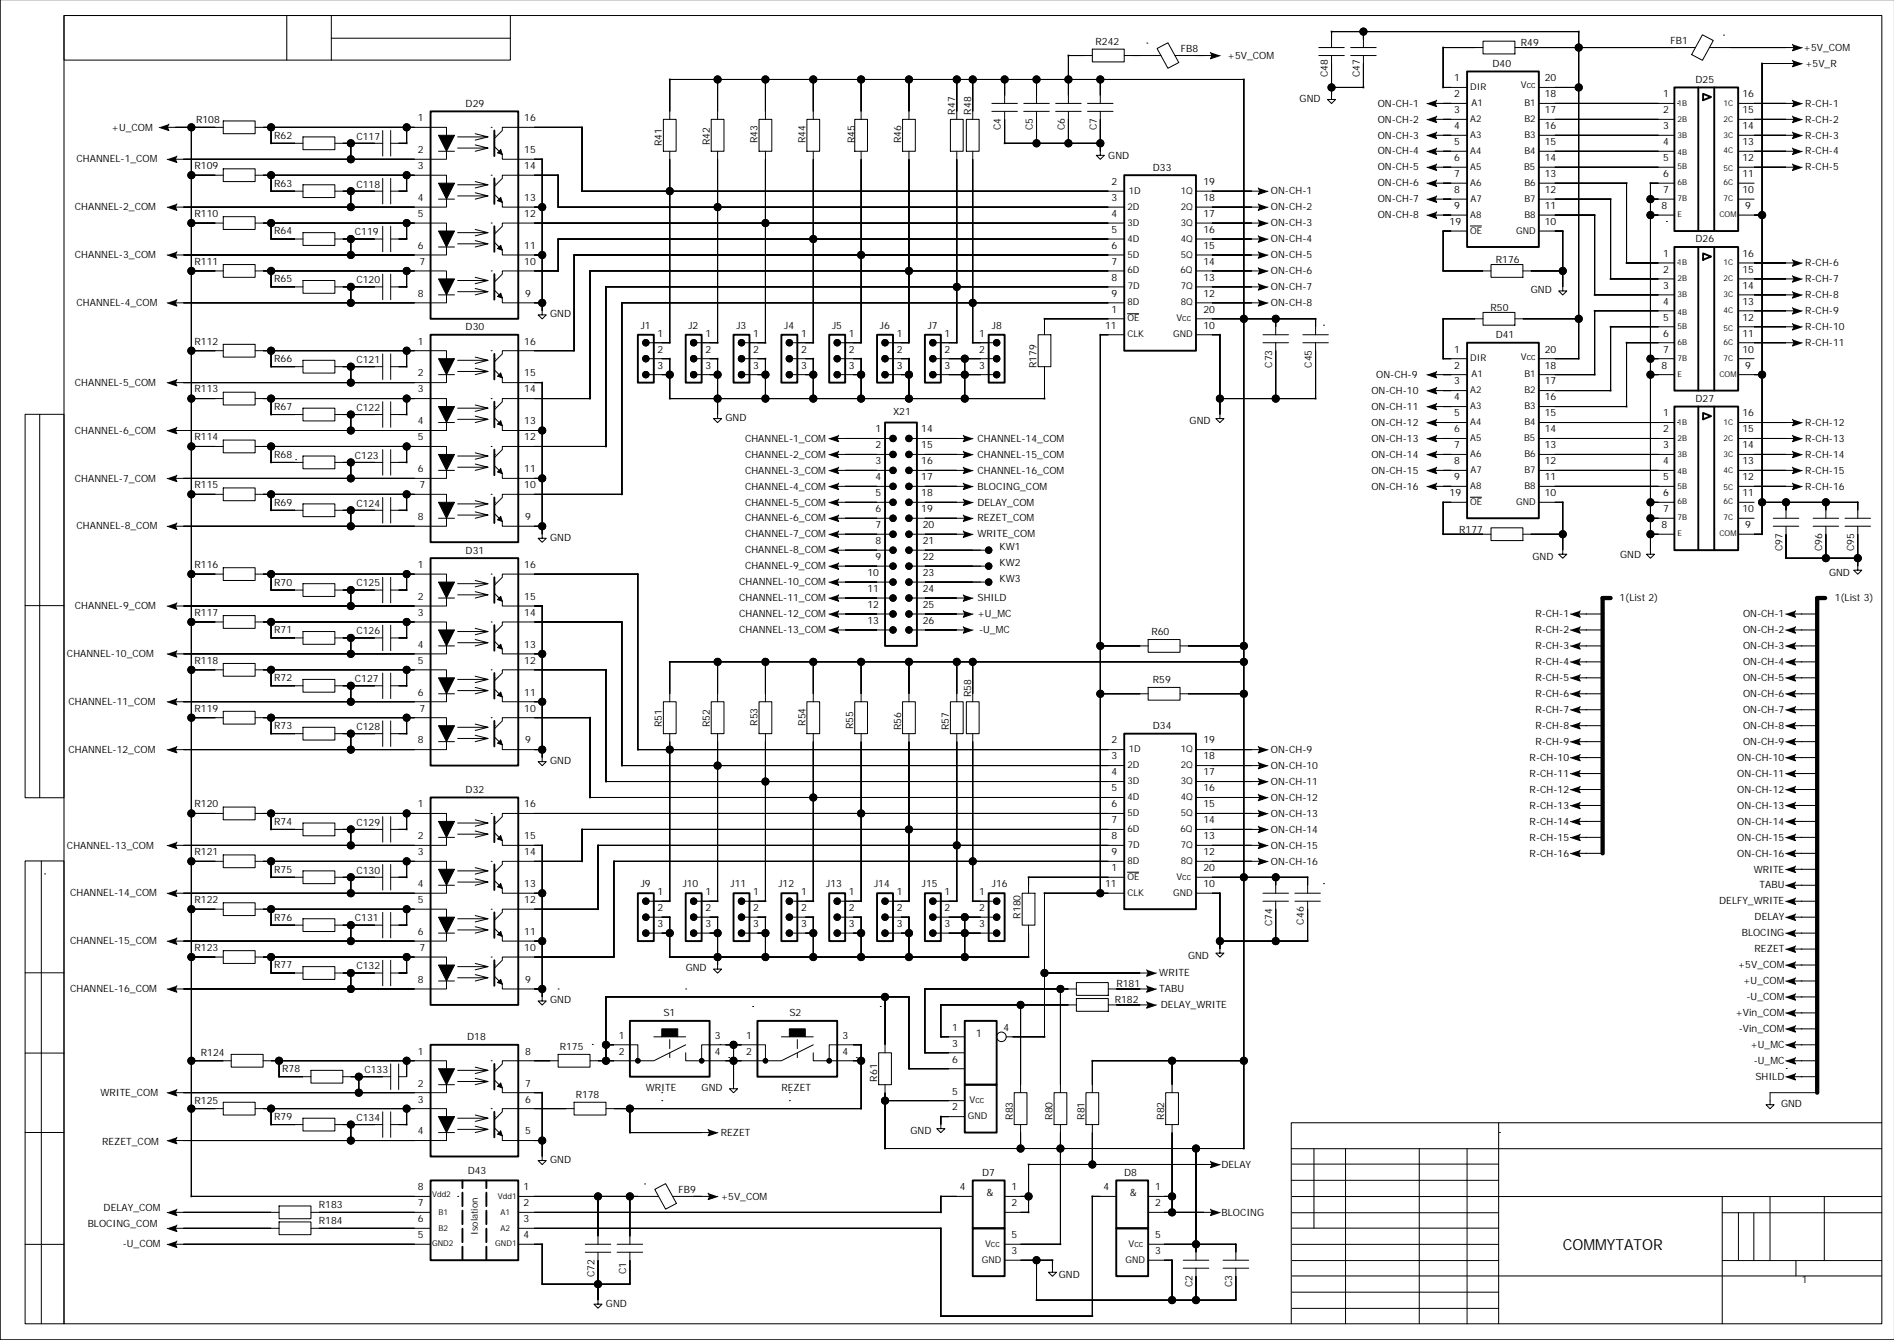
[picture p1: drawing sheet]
<svg xmlns="http://www.w3.org/2000/svg" width="594mm" height="420mm" viewBox="0 0 594 420" stroke-linecap="round" stroke-linejoin="round" font-family="sans-serif">
<defs><g id="words">
<text font-size="4.8" x="489.9" y="391.6">COMMYTATOR</text>
<g font-size="3.3">
<text x="305.9" y="324.7">1</text>
<text x="309.2" y="374.7">&amp;</text>
<text x="354.2" y="374.7">&amp;</text>
</g>
<g font-size="3.1">
<text x="343.4" y="14">R242</text>
<text x="370.2" y="16.3">FB8</text>
<text x="476.8" y="14.4">R49</text>
<text x="523.7" y="13.8">FB1</text>
<text x="565.4" y="15.9">+5V_COM</text>
<text x="384.8" y="18.4">+5V_COM</text>
<text x="467.9" y="21">D40</text>
<text x="565.9" y="20.9">+5V_R</text>
<text x="416.3" y="24.2" transform="rotate(-90 416.3 24.2)">C48</text>
<text x="426.3" y="24.2" transform="rotate(-90 426.3 24.2)">C47</text>
<text x="455.9" y="25.5">1</text>
<text x="484.3" y="25.5">20</text>
<text x="531.5" y="26">D25</text>
<text x="146" y="33.5">D29</text>
<text x="299.5" y="35.9" transform="rotate(-90 299.5 35.9)">R47</text>
<text x="304.5" y="35.9" transform="rotate(-90 304.5 35.9)">R48</text>
<text x="407.4" y="31.9">GND</text>
<text x="431.9" y="33.4">ON-CH-1</text>
<text x="455.9" y="35.5">3</text>
<text x="455.9" y="30.5">2</text>
<text x="484.3" y="35.5">17</text>
<text x="484.3" y="30.5">18</text>
<text x="521.4" y="35.5">2</text>
<text x="521.4" y="30.5">1</text>
<text x="546.2" y="30.5">16</text>
<text x="546.2" y="35.5">15</text>
<text x="565.9" y="33.4">R-CH-1</text>
<text x="35" y="40.9">+U_COM</text>
<text x="61.5" y="38.5">R108</text>
<text x="131" y="38">1</text>
<text x="164.3" y="38">16</text>
<text x="313.8" y="40.8" transform="rotate(-90 313.8 40.8)">C4</text>
<text x="323.8" y="40.8" transform="rotate(-90 323.8 40.8)">C5</text>
<text x="333.8" y="40.8" transform="rotate(-90 333.8 40.8)">C6</text>
<text x="343.8" y="40.8" transform="rotate(-90 343.8 40.8)">C7</text>
<text x="431.9" y="38.4">ON-CH-2</text>
<text x="455.9" y="40.5">4</text>
<text x="484.3" y="40.5">16</text>
<text x="521.4" y="40.5">3</text>
<text x="546.2" y="40.5">14</text>
<text x="565.9" y="38.4">R-CH-2</text>
<text x="86" y="43.5">R62</text>
<text x="111.7" y="43.8">C117</text>
<text x="131" y="48">2</text>
<text x="164.3" y="48">15</text>
<text x="207.5" y="45.9" transform="rotate(-90 207.5 45.9)">R41</text>
<text x="222.5" y="45.4" transform="rotate(-90 222.5 45.4)">R42</text>
<text x="237.5" y="44.9" transform="rotate(-90 237.5 44.9)">R43</text>
<text x="252.5" y="44.9" transform="rotate(-90 252.5 44.9)">R44</text>
<text x="268" y="44.9" transform="rotate(-90 268 44.9)">R45</text>
<text x="282.5" y="44.9" transform="rotate(-90 282.5 44.9)">R46</text>
<text x="431.9" y="43.4">ON-CH-3</text>
<text x="455.9" y="45.5">5</text>
<text x="484.3" y="45.5">15</text>
<text x="521.4" y="45.5">4</text>
<text x="546.2" y="45.5">13</text>
<text x="565.9" y="43.4">R-CH-3</text>
<text x="24" y="50.9">CHANNEL-1_COM</text>
<text x="61" y="53">R109</text>
<text x="131" y="53">3</text>
<text x="164.3" y="53">14</text>
<text x="347.4" y="49.9">GND</text>
<text x="361.4" y="53.5">D33</text>
<text x="431.9" y="48.4">ON-CH-4</text>
<text x="431.9" y="53.4">ON-CH-5</text>
<text x="455.9" y="50.5">6</text>
<text x="484.3" y="50.5">14</text>
<text x="521.4" y="50.5">5</text>
<text x="546.2" y="50.5">12</text>
<text x="565.9" y="48.4">R-CH-4</text>
<text x="565.9" y="53.4">R-CH-5</text>
<text x="86" y="58.5">R63</text>
<text x="111.7" y="58.7">C118</text>
<text x="348.4" y="58">2</text>
<text x="377.3" y="58">19</text>
<text x="431.9" y="58.4">ON-CH-6</text>
<text x="455.9" y="55.5">7</text>
<text x="484.3" y="55.5">13</text>
<text x="521.4" y="55.5">6</text>
<text x="546.2" y="55.5">11</text>
<text x="23.5" y="65.9">CHANNEL-2_COM</text>
<text x="131" y="63">4</text>
<text x="164.3" y="63">13</text>
<text x="348.4" y="63">3</text>
<text x="377.3" y="63">18</text>
<text x="398.4" y="65.9">ON-CH-2</text>
<text x="398.4" y="60.9">ON-CH-1</text>
<text x="431.9" y="63.4">ON-CH-7</text>
<text x="455.9" y="60.5">8</text>
<text x="455.9" y="65.5">9</text>
<text x="484.3" y="65.5">11</text>
<text x="484.3" y="60.5">12</text>
<text x="520.9" y="65.5">8</text>
<text x="521.4" y="60.5">7</text>
<text x="546.2" y="60.5">10</text>
<text x="547.1" y="65.5">9</text>
<text x="61" y="68">R110</text>
<text x="131" y="68">5</text>
<text x="164.3" y="68">12</text>
<text x="348.4" y="68">4</text>
<text x="377.3" y="68">17</text>
<text x="398.4" y="70.9">ON-CH-3</text>
<text x="431.9" y="68.4">ON-CH-8</text>
<text x="454.4" y="70.5">19</text>
<text x="484.3" y="70.5">10</text>
<text x="86" y="73.5">R64</text>
<text x="111.2" y="73.7">C119</text>
<text x="131" y="78">6</text>
<text x="164.3" y="78">11</text>
<text x="348.4" y="78">6</text>
<text x="348.4" y="73">5</text>
<text x="377.3" y="78">15</text>
<text x="377.3" y="73">16</text>
<text x="398.4" y="75.9">ON-CH-4</text>
<text x="531.5" y="76">D26</text>
<text x="23.5" y="80.9">CHANNEL-3_COM</text>
<text x="61" y="83">R111</text>
<text x="131.5" y="83">7</text>
<text x="164.3" y="83">10</text>
<text x="348.4" y="83">7</text>
<text x="377.3" y="83">14</text>
<text x="398.4" y="80.9">ON-CH-5</text>
<text x="468.9" y="82.4">R176</text>
<text x="521.4" y="80.5">1</text>
<text x="546.2" y="80.5">16</text>
<text x="565.9" y="83.4">R-CH-6</text>
<text x="86" y="88.5">R65</text>
<text x="111.7" y="88.7">C120</text>
<text x="348.4" y="88">8</text>
<text x="377.3" y="88">13</text>
<text x="398.4" y="85.9">ON-CH-6</text>
<text x="521.4" y="85.5">2</text>
<text x="546.2" y="85.5">15</text>
<text x="565.9" y="88.4">R-CH-7</text>
<text x="24" y="95.9">CHANNEL-4_COM</text>
<text x="131" y="93">8</text>
<text x="164.6" y="93">9</text>
<text x="348.4" y="93">9</text>
<text x="377.3" y="93">12</text>
<text x="398.4" y="95.9">ON-CH-8</text>
<text x="398.4" y="90.9">ON-CH-7</text>
<text x="479.9" y="91.9">GND</text>
<text x="521.4" y="95.5">4</text>
<text x="521.4" y="90.5">3</text>
<text x="546.2" y="90.5">14</text>
<text x="546.2" y="95.5">13</text>
<text x="565.9" y="93.4">R-CH-8</text>
<text x="172.5" y="99.4">GND</text>
<text x="348.4" y="98">1</text>
<text x="377.3" y="98">20</text>
<text x="467.3" y="97.4">R50</text>
<text x="521.4" y="100.5">5</text>
<text x="546.2" y="100.5">12</text>
<text x="565.9" y="98.4">R-CH-9</text>
<text x="61" y="108">R112</text>
<text x="131" y="108">1</text>
<text x="146" y="103.5">D30</text>
<text x="164.3" y="108">16</text>
<text x="200.8" y="103">J1</text>
<text x="206.1" y="105.5">1</text>
<text x="215.8" y="103">J2</text>
<text x="221.1" y="105.5">1</text>
<text x="230.8" y="103">J3</text>
<text x="236.1" y="105.5">1</text>
<text x="245.8" y="103">J4</text>
<text x="251.1" y="105.5">1</text>
<text x="260.8" y="103">J5</text>
<text x="266.1" y="105.5">1</text>
<text x="275.8" y="103">J6</text>
<text x="281.1" y="105.5">1</text>
<text x="290.8" y="103">J7</text>
<text x="296.1" y="105.5">1</text>
<text x="306.9" y="105.5">1</text>
<text x="310.9" y="103">J8</text>
<text x="346.4" y="103">11</text>
<text x="377.3" y="103">10</text>
<text x="468.9" y="106">D41</text>
<text x="521.4" y="105.5">6</text>
<text x="546.2" y="105.5">11</text>
<text x="565.9" y="103.4">R-CH-10</text>
<text x="86" y="113.5">R66</text>
<text x="111.7" y="113.7">C121</text>
<text x="206.1" y="110.5">2</text>
<text x="221.1" y="110.5">2</text>
<text x="236.1" y="110.5">2</text>
<text x="251.1" y="110.5">2</text>
<text x="266.1" y="110.5">2</text>
<text x="281.1" y="110.5">2</text>
<text x="296.1" y="110.5">2</text>
<text x="306.9" y="110.5">2</text>
<text x="455.9" y="110.5">1</text>
<text x="484.3" y="110.5">20</text>
<text x="521.4" y="110.5">7</text>
<text x="546.2" y="110.5">10</text>
<text x="565.9" y="108.4">R-CH-11</text>
<text x="131" y="118">2</text>
<text x="164.3" y="118">15</text>
<text x="206.1" y="115.5">3</text>
<text x="221.1" y="115.5">3</text>
<text x="236.1" y="115.5">3</text>
<text x="251.1" y="115.5">3</text>
<text x="266.1" y="115.5">3</text>
<text x="281.1" y="115.5">3</text>
<text x="296.1" y="115.5">3</text>
<text x="306.9" y="115.5">3</text>
<text x="324.9" y="115.3" transform="rotate(-90 324.9 115.3)">R179</text>
<text x="398.8" y="115.2" transform="rotate(-90 398.8 115.2)">C73</text>
<text x="411.3" y="115.2" transform="rotate(-90 411.3 115.2)">C45</text>
<text x="431.4" y="118.4">ON-CH-9</text>
<text x="455.9" y="115.5">2</text>
<text x="484.3" y="115.5">18</text>
<text x="520.9" y="115.5">8</text>
<text x="547.1" y="115.5">9</text>
<text x="23.5" y="120.9">CHANNEL-5_COM</text>
<text x="61" y="123">R113</text>
<text x="131" y="123">3</text>
<text x="164.3" y="123">14</text>
<text x="429.9" y="123.4">ON-CH-10</text>
<text x="455.9" y="120.5">3</text>
<text x="455.9" y="125.5">4</text>
<text x="484.3" y="125.5">16</text>
<text x="484.3" y="120.5">17</text>
<text x="531.5" y="125.9">D27</text>
<text x="86" y="128.4">R67</text>
<text x="111.7" y="128.7">C122</text>
<text x="227.4" y="131.9">GND</text>
<text x="279.9" y="129.9">X21</text>
<text x="429.9" y="128.4">ON-CH-11</text>
<text x="455.9" y="130.4">5</text>
<text x="484.3" y="130.4">15</text>
<text x="521.4" y="130.4">1</text>
<text x="546.2" y="130.4">16</text>
<text x="23.5" y="135.9">CHANNEL-6_COM</text>
<text x="61" y="137.9">R114</text>
<text x="131" y="137.9">5</text>
<text x="131" y="132.9">4</text>
<text x="164.3" y="137.9">12</text>
<text x="164.3" y="132.9">13</text>
<text x="274.4" y="135.4">1</text>
<text x="288.8" y="135.4">14</text>
<text x="372.9" y="132.9">GND</text>
<text x="429.9" y="133.4">ON-CH-12</text>
<text x="455.9" y="135.4">6</text>
<text x="484.3" y="135.4">14</text>
<text x="521.4" y="135.4">2</text>
<text x="546.2" y="135.4">15</text>
<text x="565.9" y="133.4">R-CH-12</text>
<text x="86" y="143.4">R68</text>
<text x="111.2" y="143.7">C123</text>
<text x="233.5" y="138.4">CHANNEL-1_COM</text>
<text x="233.5" y="143.4">CHANNEL-2_COM</text>
<text x="274.4" y="140.4">2</text>
<text x="288.8" y="140.4">15</text>
<text x="306.4" y="138.4">CHANNEL-14_COM</text>
<text x="306.4" y="143.4">CHANNEL-15_COM</text>
<text x="429.9" y="138.4">ON-CH-13</text>
<text x="429.9" y="143.4">ON-CH-14</text>
<text x="455.9" y="140.4">7</text>
<text x="484.3" y="140.4">13</text>
<text x="521.4" y="140.4">3</text>
<text x="546.2" y="140.4">14</text>
<text x="565.9" y="138.4">R-CH-13</text>
<text x="565.9" y="143.4">R-CH-14</text>
<text x="131" y="147.9">6</text>
<text x="164.3" y="147.9">11</text>
<text x="233.5" y="148.4">CHANNEL-3_COM</text>
<text x="274.4" y="145.4">3</text>
<text x="288.8" y="145.4">16</text>
<text x="306.4" y="148.4">CHANNEL-16_COM</text>
<text x="429.9" y="148.4">ON-CH-15</text>
<text x="455.9" y="145.4">8</text>
<text x="484.3" y="145.4">12</text>
<text x="521.4" y="145.4">4</text>
<text x="546.2" y="145.4">13</text>
<text x="565.9" y="148.4">R-CH-15</text>
<text x="23.5" y="150.9">CHANNEL-7_COM</text>
<text x="61" y="152.9">R115</text>
<text x="131.5" y="152.9">7</text>
<text x="164.3" y="152.9">10</text>
<text x="233.5" y="153.4">CHANNEL-4_COM</text>
<text x="274.4" y="150.4">4</text>
<text x="274.4" y="155.4">5</text>
<text x="288.8" y="150.4">17</text>
<text x="288.8" y="155.4">18</text>
<text x="306.4" y="153.4">BLOCING_COM</text>
<text x="429.9" y="153.4">ON-CH-16</text>
<text x="454.4" y="155.4">19</text>
<text x="455.9" y="150.4">9</text>
<text x="484.3" y="155.4">10</text>
<text x="484.3" y="150.4">11</text>
<text x="521.4" y="150.4">5</text>
<text x="521.4" y="155.4">6</text>
<text x="546.2" y="150.4">12</text>
<text x="546.2" y="155.4">11</text>
<text x="565.9" y="153.4">R-CH-16</text>
<text x="86" y="158.4">R69</text>
<text x="111.7" y="158.7">C124</text>
<text x="233.5" y="158.4">CHANNEL-5_COM</text>
<text x="274.4" y="160.4">6</text>
<text x="288.8" y="160.4">19</text>
<text x="306.4" y="158.4">DELAY_COM</text>
<text x="521.4" y="160.4">7</text>
<text x="546.2" y="160.4">10</text>
<text x="24" y="165.9">CHANNEL-8_COM</text>
<text x="131" y="162.9">8</text>
<text x="164.6" y="162.9">9</text>
<text x="233.5" y="163.4">CHANNEL-6_COM</text>
<text x="274.4" y="165.4">7</text>
<text x="289.3" y="165.4">20</text>
<text x="306.4" y="163.4">REZET_COM</text>
<text x="457.4" y="166.9">R177</text>
<text x="520.9" y="165.4">8</text>
<text x="547.1" y="165.4">9</text>
<text x="146" y="173.4">D31</text>
<text x="172.5" y="169.4">GND</text>
<text x="233.5" y="168.4">CHANNEL-7_COM</text>
<text x="233.5" y="173.4">CHANNEL-8_COM</text>
<text x="274.4" y="170.4">8</text>
<text x="289.3" y="170.4">21</text>
<text x="306.4" y="168.4">WRITE_COM</text>
<text x="313.3" y="172.4">KW1</text>
<text x="558.7" y="172.7" transform="rotate(-90 558.7 172.7)">C97</text>
<text x="571.2" y="172.7" transform="rotate(-90 571.2 172.7)">C96</text>
<text x="581.2" y="172.7" transform="rotate(-90 581.2 172.7)">C95</text>
<text x="61" y="177.9">R116</text>
<text x="131" y="177.9">1</text>
<text x="164.3" y="177.9">16</text>
<text x="233.5" y="178.4">CHANNEL-9_COM</text>
<text x="274.4" y="175.4">9</text>
<text x="289.3" y="175.4">22</text>
<text x="313.3" y="177.4">KW2</text>
<text x="480.4" y="175.4">GND</text>
<text x="507.9" y="174.9">GND</text>
<text x="86" y="183.4">R70</text>
<text x="111.7" y="183.7">C125</text>
<text x="231.7" y="183.4">CHANNEL-10_COM</text>
<text x="271.9" y="180.4">10</text>
<text x="271.9" y="185.4">11</text>
<text x="289.3" y="180.4">23</text>
<text x="289.3" y="185.4">24</text>
<text x="313.3" y="182.4">KW3</text>
<text x="573.4" y="180.4">GND</text>
<text x="23.5" y="190.9">CHANNEL-9_COM</text>
<text x="131" y="187.9">2</text>
<text x="164.3" y="187.9">15</text>
<text x="231.7" y="188.4">CHANNEL-11_COM</text>
<text x="271.9" y="190.4">12</text>
<text x="289.3" y="190.4">25</text>
<text x="306.4" y="188.4">SHILD</text>
<text x="507.6" y="188.4">1(List 2)</text>
<text x="575.1" y="188.4">1(List 3)</text>
<text x="61" y="192.9">R117</text>
<text x="131" y="192.9">3</text>
<text x="164.3" y="192.9">14</text>
<text x="231.7" y="193.4">CHANNEL-12_COM</text>
<text x="271.9" y="195.4">13</text>
<text x="289.3" y="195.4">26</text>
<text x="306.4" y="193.4">+U_MC</text>
<text x="481.3" y="193.4">R-CH-1</text>
<text x="546.4" y="193.4">ON-CH-1</text>
<text x="86" y="198.4">R71</text>
<text x="111.7" y="198.7">C126</text>
<text x="131" y="202.9">4</text>
<text x="164.3" y="202.9">13</text>
<text x="231.7" y="198.4">CHANNEL-13_COM</text>
<text x="306.9" y="198.4">-U_MC</text>
<text x="360.9" y="198.9">R60</text>
<text x="481.3" y="198.4">R-CH-2</text>
<text x="481.3" y="203.4">R-CH-3</text>
<text x="546.4" y="198.4">ON-CH-2</text>
<text x="546.4" y="203.4">ON-CH-3</text>
<text x="21" y="205.9">CHANNEL-10_COM</text>
<text x="61" y="207.9">R118</text>
<text x="131" y="207.9">5</text>
<text x="164.3" y="207.9">12</text>
<text x="481.3" y="208.4">R-CH-4</text>
<text x="546.4" y="208.4">ON-CH-4</text>
<text x="86" y="213.4">R72</text>
<text x="111.2" y="213.7">C127</text>
<text x="361.4" y="213.9">R59</text>
<text x="481.3" y="213.4">R-CH-5</text>
<text x="546.4" y="213.4">ON-CH-5</text>
<text x="21.5" y="220.9">CHANNEL-11_COM</text>
<text x="131" y="217.9">6</text>
<text x="164.3" y="217.9">11</text>
<text x="304.5" y="218.4" transform="rotate(-90 304.5 218.4)">R58</text>
<text x="481.3" y="218.4">R-CH-6</text>
<text x="546.4" y="218.4">ON-CH-6</text>
<text x="61" y="222.9">R119</text>
<text x="131.5" y="222.9">7</text>
<text x="164.3" y="222.9">10</text>
<text x="207.5" y="227.8" transform="rotate(-90 207.5 227.8)">R51</text>
<text x="222.5" y="227.8" transform="rotate(-90 222.5 227.8)">R52</text>
<text x="237.5" y="227.3" transform="rotate(-90 237.5 227.3)">R53</text>
<text x="252.5" y="227.3" transform="rotate(-90 252.5 227.3)">R54</text>
<text x="481.3" y="223.4">R-CH-7</text>
<text x="546.4" y="223.4">ON-CH-7</text>
<text x="86" y="228.4">R73</text>
<text x="111.7" y="228.7">C128</text>
<text x="131" y="232.9">8</text>
<text x="164.6" y="232.9">9</text>
<text x="267.5" y="228.3" transform="rotate(-90 267.5 228.3)">R55</text>
<text x="282.5" y="228.8" transform="rotate(-90 282.5 228.8)">R56</text>
<text x="297.5" y="228.8" transform="rotate(-90 297.5 228.8)">R57</text>
<text x="348.4" y="232.9">2</text>
<text x="361.4" y="228.4">D34</text>
<text x="377.3" y="232.9">19</text>
<text x="481.3" y="228.4">R-CH-8</text>
<text x="481.3" y="233.4">R-CH-9</text>
<text x="546.4" y="228.4">ON-CH-8</text>
<text x="546.4" y="233.4">ON-CH-9</text>
<text x="21.5" y="235.9">CHANNEL-12_COM</text>
<text x="172.5" y="239.4">GND</text>
<text x="348.4" y="237.9">3</text>
<text x="377.3" y="237.9">18</text>
<text x="398.4" y="235.9">ON-CH-9</text>
<text x="479.5" y="238.4">R-CH-10</text>
<text x="544.6" y="238.4">ON-CH-10</text>
<text x="348.4" y="242.9">4</text>
<text x="377.3" y="242.9">17</text>
<text x="398.4" y="245.9">ON-CH-11</text>
<text x="398.4" y="240.9">ON-CH-10</text>
<text x="479.5" y="243.4">R-CH-11</text>
<text x="544.6" y="243.4">ON-CH-11</text>
<text x="146" y="248.4">D32</text>
<text x="348.4" y="247.9">5</text>
<text x="377.3" y="247.9">16</text>
<text x="398.4" y="250.9">ON-CH-12</text>
<text x="479.5" y="248.4">R-CH-12</text>
<text x="544.6" y="248.4">ON-CH-12</text>
<text x="61" y="252.9">R120</text>
<text x="131" y="252.9">1</text>
<text x="164.3" y="252.9">16</text>
<text x="348.4" y="252.9">6</text>
<text x="348.4" y="257.9">7</text>
<text x="377.3" y="257.9">14</text>
<text x="377.3" y="252.9">15</text>
<text x="398.4" y="255.9">ON-CH-13</text>
<text x="479.5" y="253.4">R-CH-13</text>
<text x="544.6" y="253.4">ON-CH-13</text>
<text x="86" y="258.4">R74</text>
<text x="111.7" y="258.7">C129</text>
<text x="131" y="262.9">2</text>
<text x="164.3" y="262.9">15</text>
<text x="348.4" y="262.9">8</text>
<text x="377.3" y="262.9">13</text>
<text x="398.4" y="260.9">ON-CH-14</text>
<text x="479.5" y="258.4">R-CH-14</text>
<text x="479.5" y="263.4">R-CH-15</text>
<text x="544.6" y="258.4">ON-CH-14</text>
<text x="544.6" y="263.4">ON-CH-15</text>
<text x="21" y="265.9">CHANNEL-13_COM</text>
<text x="61" y="267.9">R121</text>
<text x="131" y="267.9">3</text>
<text x="164.3" y="267.9">14</text>
<text x="348.4" y="267.9">9</text>
<text x="377.3" y="267.9">12</text>
<text x="398.4" y="265.9">ON-CH-15</text>
<text x="479.5" y="268.4">R-CH-16</text>
<text x="544.6" y="268.4">ON-CH-16</text>
<text x="86" y="273.4">R75</text>
<text x="111.7" y="273.7">C130</text>
<text x="348.4" y="272.9">1</text>
<text x="377.3" y="272.9">20</text>
<text x="398.4" y="270.9">ON-CH-16</text>
<text x="549.8" y="273.3">WRITE</text>
<text x="22" y="280.8">CHANNEL-14_COM</text>
<text x="131" y="277.9">4</text>
<text x="164.3" y="277.9">13</text>
<text x="200.8" y="277.9">J9</text>
<text x="206.1" y="280.4">1</text>
<text x="214" y="277.9">J10</text>
<text x="221.1" y="280.4">1</text>
<text x="229" y="277.9">J11</text>
<text x="236.1" y="280.4">1</text>
<text x="244" y="277.9">J12</text>
<text x="251.1" y="280.4">1</text>
<text x="259" y="277.9">J13</text>
<text x="266.1" y="280.4">1</text>
<text x="274" y="277.9">J14</text>
<text x="281.1" y="280.4">1</text>
<text x="289" y="277.9">J15</text>
<text x="296.1" y="280.4">1</text>
<text x="306.9" y="280.4">1</text>
<text x="310.9" y="277.9">J16</text>
<text x="346.4" y="277.9">11</text>
<text x="377.3" y="277.9">10</text>
<text x="551.6" y="278.3">TABU</text>
<text x="61" y="282.9">R122</text>
<text x="131" y="282.9">5</text>
<text x="164.3" y="282.9">12</text>
<text x="206.1" y="285.4">2</text>
<text x="221.1" y="285.4">2</text>
<text x="236.1" y="285.4">2</text>
<text x="251.1" y="285.4">2</text>
<text x="266.1" y="285.4">2</text>
<text x="281.1" y="285.4">2</text>
<text x="296.1" y="285.4">2</text>
<text x="306.9" y="285.4">2</text>
<text x="319.9" y="287.8" transform="rotate(-90 319.9 287.8)">R180</text>
<text x="538.9" y="283.3">DELFY_WRITE</text>
<text x="86" y="288.4">R76</text>
<text x="111.2" y="288.7">C131</text>
<text x="131" y="292.9">6</text>
<text x="164.3" y="292.9">11</text>
<text x="206.1" y="290.4">3</text>
<text x="221.1" y="290.4">3</text>
<text x="236.1" y="290.4">3</text>
<text x="251.1" y="290.4">3</text>
<text x="266.1" y="290.4">3</text>
<text x="281.1" y="290.4">3</text>
<text x="296.1" y="290.4">3</text>
<text x="306.9" y="290.4">3</text>
<text x="398.8" y="290.2" transform="rotate(-90 398.8 290.2)">C74</text>
<text x="408.8" y="289.7" transform="rotate(-90 408.8 289.7)">C46</text>
<text x="546" y="293.3">BLOCING</text>
<text x="550" y="288.3">DELAY</text>
<text x="22" y="295.8">CHANNEL-15_COM</text>
<text x="61" y="297.9">R123</text>
<text x="131.5" y="297.9">7</text>
<text x="164.3" y="297.9">10</text>
<text x="550" y="298.3">REZET</text>
<text x="86" y="303.4">R77</text>
<text x="111.7" y="303.7">C132</text>
<text x="215" y="304.3">GND</text>
<text x="363.4" y="305.8">WRITE</text>
<text x="372.4" y="300.3">GND</text>
<text x="544.8" y="303.3">+5V_COM</text>
<text x="22" y="310.8">CHANNEL-16_COM</text>
<text x="131" y="307.9">8</text>
<text x="164.6" y="307.9">9</text>
<text x="350" y="309.3">R181</text>
<text x="363.4" y="310.8">TABU</text>
<text x="546.5" y="308.3">+U_COM</text>
<text x="172.5" y="314.3">GND</text>
<text x="349.5" y="314.3">R182</text>
<text x="363.9" y="315.8">DELAY_WRITE</text>
<text x="547.5" y="313.3">-U_COM</text>
<text x="208" y="318.4">S1</text>
<text x="247.4" y="318.4">S2</text>
<text x="298.4" y="322.9">1</text>
<text x="314.6" y="322.9">4</text>
<text x="544" y="318.3">+Vin_COM</text>
<text x="545" y="323.3">-Vin_COM</text>
<text x="146.5" y="325.9">D18</text>
<text x="175.5" y="328.9">R175</text>
<text x="194" y="325.4">1</text>
<text x="224.1" y="325.4">3</text>
<text x="233.9" y="325.4">1</text>
<text x="264.1" y="325.4">3</text>
<text x="298.4" y="327.9">3</text>
<text x="548.7" y="328.3">+U_MC</text>
<text x="63" y="330.9">R124</text>
<text x="88.5" y="335.9">R78</text>
<text x="131" y="330.4">1</text>
<text x="164.6" y="330.4">8</text>
<text x="194" y="330.4">2</text>
<text x="224.1" y="330.4">4</text>
<text x="233.9" y="330.4">2</text>
<text x="264.1" y="330.4">4</text>
<text x="298.4" y="332.9">6</text>
<text x="549.7" y="333.3">-U_MC</text>
<text x="114.2" y="336.2">C133</text>
<text x="131" y="340.4">2</text>
<text x="164.6" y="340.4">7</text>
<text x="202.5" y="341.8">WRITE</text>
<text x="219.9" y="341.8">GND</text>
<text x="244.9" y="341.8">REZET</text>
<text x="275" y="338.8" transform="rotate(-90 275 338.8)">R61</text>
<text x="550.3" y="338.3">SHILD</text>
<text x="31.5" y="343.3">WRITE_COM</text>
<text x="61" y="345.9">R125</text>
<text x="131" y="345.4">3</text>
<text x="164.6" y="345.4">6</text>
<text x="180.5" y="343.9">R178</text>
<text x="298.4" y="347.9">2</text>
<text x="298.4" y="342.9">5</text>
<text x="558.3" y="346.8">GND</text>
<text x="86" y="350.9">R79</text>
<text x="111.7" y="351.2">C134</text>
<text x="317.5" y="350.8" transform="rotate(-90 317.5 350.8)">R83</text>
<text x="330" y="350.8" transform="rotate(-90 330 350.8)">R80</text>
<text x="340" y="350.8" transform="rotate(-90 340 350.8)">R81</text>
<text x="365" y="350.8" transform="rotate(-90 365 350.8)">R82</text>
<text x="32" y="358.8">REZET_COM</text>
<text x="131" y="355.4">4</text>
<text x="164.6" y="355.4">5</text>
<text x="225.9" y="355.8">REZET</text>
<text x="285.4" y="355.3">GND</text>
<text x="172.5" y="364.3">GND</text>
<text x="382.9" y="365.8">DELAY</text>
<text x="146.6" y="367.9">D43</text>
<text x="307.9" y="368.4">D7</text>
<text x="352.4" y="368.4">D8</text>
<text x="131" y="377.9">7</text>
<text x="131" y="372.9">8</text>
<text x="164.1" y="372.9">1</text>
<text x="164.1" y="377.9">2</text>
<text x="212.7" y="373.7">FB9</text>
<text x="225.9" y="375.8">+5V_COM</text>
<text x="300.9" y="372.9">4</text>
<text x="317.1" y="372.9">1</text>
<text x="317.1" y="377.9">2</text>
<text x="345.9" y="372.9">4</text>
<text x="362.1" y="372.9">1</text>
<text x="362.1" y="377.9">2</text>
<text x="32.5" y="379.3">DELAY_COM</text>
<text x="100" y="378.4">R183</text>
<text x="100" y="383.4">R184</text>
<text x="131" y="382.9">6</text>
<text x="164.1" y="382.9">3</text>
<text x="382.9" y="380.8">BLOCING</text>
<text x="27.5" y="384.3">BLOCING_COM</text>
<text x="131" y="387.9">5</text>
<text x="164.1" y="387.9">4</text>
<text x="317.1" y="387.9">5</text>
<text x="362.1" y="387.9">5</text>
<text x="38.5" y="390.8">-U_COM</text>
<text x="317.1" y="392.9">3</text>
<text x="362.1" y="392.9">3</text>
<text x="186.3" y="400.1" transform="rotate(-90 186.3 400.1)">C72</text>
<text x="196.3" y="399.2" transform="rotate(-90 196.3 399.2)">C1</text>
<text x="331.9" y="400.3">GND</text>
<text x="564.9" y="401.8">1</text>
<text x="373.8" y="403.2" transform="rotate(-90 373.8 403.2)">C2</text>
<text x="386.3" y="403.2" transform="rotate(-90 386.3 403.2)">C3</text>
<text x="190" y="409.3">GND</text>
</g>
<g font-size="2.9">
<text x="460.9" y="28.2">DIR</text>
<text x="476.8" y="27.7">Vcc</text>
<text x="461.3" y="33.2">A1</text>
<text x="477.9" y="33.2">B1</text>
<text x="460.9" y="38.2">A2</text>
<text x="477.9" y="38.2">B2</text>
<text x="460.9" y="43.2">A3</text>
<text x="477.9" y="43.2">B3</text>
<text x="460.9" y="48.2">A4</text>
<text x="460.9" y="53.2">A5</text>
<text x="477.8" y="53.2">B5</text>
<text x="477.9" y="48.2">B4</text>
<text x="460.9" y="58.2">A6</text>
<text x="477.9" y="58.2">B6</text>
<text x="353.4" y="65.7">2D</text>
<text x="353.8" y="60.7">1D</text>
<text x="370.1" y="65.7">2Q</text>
<text x="370.1" y="60.7">1Q</text>
<text x="461" y="63.2">A7</text>
<text x="477.9" y="63.2">B7</text>
<text x="353.4" y="70.7">3D</text>
<text x="370.1" y="70.7">3Q</text>
<text x="460.9" y="68.2">A8</text>
<text x="477.9" y="68.2">B8</text>
<text x="353.4" y="75.7">4D</text>
<text x="370.1" y="75.7">4Q</text>
<text x="460.9" y="73.2">OE</text>
<text x="475.3" y="73.2">GND</text>
<text x="353.4" y="80.7">5D</text>
<text x="370.1" y="80.7">5Q</text>
<text x="353.4" y="85.7">6D</text>
<text x="370" y="85.7">6Q</text>
<text x="353.4" y="95.7">8D</text>
<text x="353.5" y="90.7">7D</text>
<text x="370.1" y="95.7">8Q</text>
<text x="370.1" y="90.7">7Q</text>
<text x="353.4" y="100.7">OE</text>
<text x="368.8" y="100.7">Vcc</text>
<text x="353.4" y="105.7">CLK</text>
<text x="367.8" y="105.7">GND</text>
<text x="460.9" y="113.2">DIR</text>
<text x="476.8" y="112.7">Vcc</text>
<text x="461.3" y="118.2">A1</text>
<text x="477.9" y="118.2">B1</text>
<text x="460.9" y="123.2">A2</text>
<text x="477.9" y="123.2">B2</text>
<text x="460.9" y="128.2">A3</text>
<text x="477.9" y="128.2">B3</text>
<text x="460.9" y="133.2">A4</text>
<text x="477.9" y="133.2">B4</text>
<text x="460.9" y="138.2">A5</text>
<text x="460.9" y="143.2">A6</text>
<text x="477.8" y="138.2">B5</text>
<text x="477.9" y="143.2">B6</text>
<text x="461" y="148.2">A7</text>
<text x="477.9" y="148.2">B7</text>
<text x="460.9" y="153.2">A8</text>
<text x="477.9" y="153.2">B8</text>
<text x="460.9" y="158.2">OE</text>
<text x="475.3" y="158.2">GND</text>
<text x="353.8" y="235.6">1D</text>
<text x="370.1" y="235.6">1Q</text>
<text x="353.4" y="240.6">2D</text>
<text x="353.4" y="245.6">3D</text>
<text x="370.1" y="245.6">3Q</text>
<text x="370.1" y="240.6">2Q</text>
<text x="353.4" y="250.6">4D</text>
<text x="370.1" y="250.6">4Q</text>
<text x="353.4" y="255.6">5D</text>
<text x="370.1" y="255.6">5Q</text>
<text x="353.4" y="260.6">6D</text>
<text x="370" y="260.6">6Q</text>
<text x="353.5" y="265.6">7D</text>
<text x="370.1" y="265.6">7Q</text>
<text x="353.4" y="275.6">OE</text>
<text x="353.4" y="270.6">8D</text>
<text x="368.8" y="275.6">Vcc</text>
<text x="370.1" y="270.6">8Q</text>
<text x="353.4" y="280.6">CLK</text>
<text x="367.8" y="280.6">GND</text>
<text x="303.9" y="345.6">Vcc</text>
<text x="303.4" y="350.6">GND</text>
<text x="149.8" y="386.8" transform="rotate(-90 149.8 386.8)">Isolation</text>
<text x="307.8" y="395.6">GND</text>
<text x="308.8" y="390.6">Vcc</text>
<text x="352.8" y="395.6">GND</text>
<text x="353.8" y="390.6">Vcc</text>
</g>
<g font-size="2.5">
<text x="525.9" y="33.1">1B</text>
<text x="540.3" y="33.1">1C</text>
<text x="525.9" y="38.1">2B</text>
<text x="540.3" y="38.1">2C</text>
<text x="525.9" y="43.1">3B</text>
<text x="540.3" y="43.1">3C</text>
<text x="525.9" y="53.1">5B</text>
<text x="525.9" y="48.6">4B</text>
<text x="540.3" y="53.6">5C</text>
<text x="540.3" y="48.1">4C</text>
<text x="525.9" y="58.1">6B</text>
<text x="540.3" y="58.1">6C</text>
<text x="525.9" y="63.1">7B</text>
<text x="540.3" y="63.1">7C</text>
<text x="525.9" y="68.1">E</text>
<text x="539" y="68.1">COM</text>
<text x="525.9" y="83.1">1B</text>
<text x="540.3" y="83.1">1C</text>
<text x="525.9" y="88.1">2B</text>
<text x="540.3" y="88.1">2C</text>
<text x="525.9" y="93.1">3B</text>
<text x="540.3" y="93.1">3C</text>
<text x="525.9" y="98.6">4B</text>
<text x="540.3" y="98.1">4C</text>
<text x="525.9" y="103.1">5B</text>
<text x="540.3" y="103.6">5C</text>
<text x="525.9" y="113.1">7B</text>
<text x="525.9" y="108.1">6B</text>
<text x="540.3" y="113.1">7C</text>
<text x="540.3" y="108.1">6C</text>
<text x="525.9" y="118.1">E</text>
<text x="539" y="118.1">COM</text>
<text x="525.9" y="133.1">1B</text>
<text x="540.3" y="133.1">1C</text>
<text x="525.9" y="138.1">2B</text>
<text x="525.9" y="143.1">3B</text>
<text x="540.3" y="143.1">3C</text>
<text x="540.3" y="138.1">2C</text>
<text x="525.9" y="148.6">4B</text>
<text x="540.3" y="148.1">4C</text>
<text x="525.9" y="153.1">5B</text>
<text x="540.3" y="153.6">5C</text>
<text x="525.9" y="158.1">6B</text>
<text x="540.3" y="158.1">6C</text>
<text x="525.9" y="163.1">7B</text>
<text x="540.3" y="163.1">7C</text>
<text x="525.9" y="168.1">E</text>
<text x="539" y="168.1">COM</text>
<text x="135.5" y="375">Vdd2</text>
<text x="156.1" y="375.5">Vdd1</text>
<text x="137.5" y="380.5">B1</text>
<text x="156.9" y="380.5">A1</text>
<text x="137.5" y="385.5">B2</text>
<text x="156.9" y="385.5">A2</text>
<text x="135.5" y="390.5">GND2</text>
<text x="155.3" y="390.5">GND1</text>
</g>
</g></defs>
<g fill="none" stroke="#000" stroke-width=".31">
<path d="M0 -.1v419.9h593.8M20.1 4.9h569.8v409.8h-569.8zM20.1 4.9h139.9v13.9h-139.9zM89.9 4.9v13.9M103.9 4.9v13.9M103.9 12h56.1M342.4 15.4h10v4h-10zM342.4 17.4h-7.5v15M352.4 17.4h11.5M359.5 13.5h.1M362.7 15.2l3.4-1.8 3.4 6.2-3.4 1.8zM368.3 17.4h11.7"/>
<path d="M377.4 17.4h.1M413.4 14.9h8M413.4 17.4h8M417.4 17.4v13.8h-1.3l1.3 1.2 1.3-1.2h-1.3M417.4 14.9v-5h77.5v102.5h-12.5M423.4 14.9h8M423.4 17.4h8M427.4 17.4v10h-10M427.4 9.9v5M464.9 12.9h10v4h-10zM464.9 14.9h-12.5v12.5h7.5M474.9 14.9h56.6"/>
<path d="M533.7 10.9l3.4 1.8-3.4 6.2-3.4-1.8zM535.9 14.9h26.5M540.3 11h.1M559.9 14.9h.1M559.9 19.9h.1M562.4 19.9h-10v147.5h-7.5M52.4 39.9h17.6M55 39.9h.1M60 39.9v334.9h75M70 37.9h10v4h-10zM80 39.9h60v10h-85.1M85 39.9v5h10"/>
<path d="M127.5 39.9v5h-5M154 39.9h.1M208 37.4h4v10h-4zM210 37.4v-12.5h179.9v334.9h-112.5v-20M222.9 37.4h4v10h-4zM224.9 24.9v12.5M237.9 37.4h4v10h-4zM239.9 24.9v12.5M252.9 37.4h4v10h-4zM254.9 24.9v12.5M267.9 37.4h4v10h-4zM269.9 24.9v12.5"/>
<path d="M282.9 37.4h4v10h-4zM284.9 24.9v12.5M297.9 37.4h4v10h-4zM299.9 24.9v12.5M302.9 37.4h4v10h-4zM304.9 24.9v12.5M310.9 32.4h8M310.9 34.9h8M314.9 34.9v10h30M314.9 24.9v7.5M320.9 32.4h8M320.9 34.9h8"/>
<path d="M324.9 24.9v7.5M324.9 34.9v10M330.9 32.4h8M330.9 34.9h8M334.9 34.9v10M340.9 32.4h8M340.9 34.9h8M344.9 34.9v13.8h-1.2l1.2 1.2 1.3-1.2h-1.3M344.9 24.9v7.5M417.4 29.9h.1M449.9 32.4h10M449.9 37.4h10"/>
<path d="M452.4 32.4h.1M452.4 37.4h.1M482.4 32.4h42.5M482.4 37.4h42.5M482.4 27.4h12.5M525.9 32.4h.1M544.9 32.4h17.5M544.9 37.4h17.5M559.9 32.4h.1M559.9 37.4h.1M57.5 49.9h.1M60 54.9h10"/>
<path d="M70 52.9h10v4h-10zM80 54.9h60v10h-85.1M85 54.9v5h10M95 42.9h10v4h-10zM95 57.9h10v4h-10zM105 44.9h15M105 59.9h15M110 44.9v5M110 59.9v5M120 40.9v8M120 55.9v8M122.5 40.9v8"/>
<path d="M122.5 55.9v8M127.5 54.9v5h-5M137.5 47.4h5M149 41.9l4 1h-9.5M149 45.4l4 1h-9.5M149 56.9l4 1h-9.5M153 42.9l-4 1M153 46.4l-4 1M153 57.9l-4 1M154 54.9h.1M155 43.4l2.5-2.5v-1h25v20h169.9M155 45.9l2.5 2.5v1.5h12.5v48.7h-1.3l1.3 1.3 1.2-1.3h-1.2"/>
<path d="M155 42.4h.1M155 58.4l2.5-2.5v-1h17.5v10h177.4M155 57.4h.1M210 47.4v60h-7.5M224.9 47.4v60h-7.4M239.9 47.4v60h-7.5M254.9 47.4v60h-7.5M269.9 47.4v60h-7.5M284.9 47.4v60h-7.5M299.9 47.4v60h-7.5M304.9 47.4v60h7.5M344.9 47.4h.1"/>
<path d="M374.9 59.9h20M392.4 59.9h.1M449.9 52.4h10M449.9 47.4h10M449.9 42.4h10M449.9 57.4h10M452.4 42.4h.1M452.4 47.4h.1M452.4 52.4h.1M452.4 57.4h.1M482.4 52.4h42.5M482.4 47.4h42.5"/>
<path d="M482.4 42.4h42.5M482.4 57.4h27.5v25h15M524.9 57.4h-7.5v116.2h-1.3l1.3 1.3 1.3-1.3h-1.3M544.9 52.4h17.5M544.9 47.4h17.5M544.9 42.4h17.5M544.9 57.4h5M559.9 42.4h.1M559.9 47.4h.1M559.9 52.4h.1M57.5 64.9h.1M57.5 79.9h.1"/>
<path d="M60 69.9h10M70 67.9h10v4h-10zM80 69.9h60v10h-85.1M85 69.9v5h10M95 72.9h10v4h-10zM105 74.9h15M110 74.9v5M120 70.9v8M122.5 70.9v8M127.5 69.9v5h-5M137.5 62.4h5M137.5 77.4h5"/>
<path d="M149 60.4l4 1h-9.5M149 71.9l4 1h-9.5M149 75.4l4 1h-9.5M153 61.4l-4 1M153 72.9l-4 1M153 76.4l-4 1M154 69.9h.1M155 60.9l2.5 2.5v1.5h12.5M155 75.9l2.5 2.5v1.5h12.5M155 72.4h.1M352.4 69.9h-194.9v1l-2.5 2.5M352.4 74.9h-177.4v10h-17.5v1l-2.5 2.5"/>
<path d="M352.4 79.9h-172.4v30h-22.5v1l-2.5 2.5M374.9 69.9h20M374.9 64.9h20M374.9 79.9h20M374.9 74.9h20M392.4 64.9h.1M392.4 69.9h.1M392.4 74.9h.1M392.4 79.9h.1M449.9 62.4h10M449.9 67.4h10M452.4 62.4h.1"/>
<path d="M452.4 67.4h.1M459.9 72.4h-7.5v12.5h15M460.9 70.8h3.5M482.4 72.4h7.5v18.8h-1.3l1.3 1.2 1.3-1.2h-1.3M482.4 62.4h22.5v25h20M482.4 67.4h17.5v25h25M517.4 62.4h7.5M517.4 67.4h7.5M522.4 69.4h.1M544.9 62.4h5M544.9 67.4h7.5M57.5 94.9h.1"/>
<path d="M60 84.9h10M70 82.9h10v4h-10zM80 84.9h60v10h-85.1M85 84.9v5h10M95 87.9h10v4h-10zM105 89.9h15M110 89.9v5M120 85.9v8M122.5 85.9v8M127.5 84.9v5h-5M137.5 92.4h5M149 86.9l4 1h-9.5"/>
<path d="M149 90.4l4 1h-9.5M153 87.9l-4 1M153 91.4l-4 1M154 84.9h.1M155 90.9l2.5 2.5v1.5h12.5M155 87.4h.1M170 97.4h.1M352.4 84.9h-167.4v40h-27.5v1l-2.5 2.5M352.4 89.9h-162.4v50h-32.5v1l-2.5 2.5M352.4 94.9h-157.4v60h-37.5v1l-2.5 2.5M352.4 99.9h-25v5M353.4 98.3h3.5"/>
<path d="M374.9 84.9h20M374.9 94.9h20M374.9 89.9h20M374.9 99.9h37.5v5M392.4 84.9h.1M392.4 89.9h.1M392.4 94.9h.1M399.9 99.9v5M464.9 97.9h10v4h-10zM464.9 99.9h-12.5v12.5h7.5M467.4 82.9h10v4h-10zM474.9 99.9h20"/>
<path d="M477.4 84.9h12.5M489.9 89.9h.1M524.9 97.4h-25v20h-17.5M525.9 82.4h.1M544.9 82.4h17.5M544.9 87.4h17.5M544.9 97.4h17.5M544.9 92.4h17.5M559.9 82.4h.1M559.9 87.4h.1M559.9 92.4h.1M559.9 97.4h.1"/>
<path d="M57.5 119.9h.1M60 109.9h10M70 107.9h10v4h-10zM80 109.9h60v10h-85.1M85 109.9v5h10M95 112.9h10v4h-10zM105 114.9h15M110 114.9v5M120 110.9v8M122.5 110.9v8M127.5 109.9v5h-5M137.5 117.4h5"/>
<path d="M149 111.9l4 1h-9.5M149 115.4l4 1h-9.5M153 112.9l-4 1M153 116.4l-4 1M154 109.9h.1M155 115.9l2.5 2.5v1.5h12.5v48.7h-1.3l1.3 1.3 1.2-1.3h-1.2M155 112.4h.1M202.5 112.4h7.5v12.5h117.4v-10M202.5 117.4h7.5M210 107.4h.1M217.5 112.4h7.4v18.7h-1.2l1.2 1.3 1.3-1.3h-1.3M217.5 117.4h7.4"/>
<path d="M224.9 107.4h.1M232.4 112.4h7.5v12.5M232.4 117.4h7.5M239.9 107.4h.1M247.4 112.4h7.5v12.5M247.4 117.4h7.5M254.9 107.4h.1M262.4 112.4h7.5v12.5M262.4 117.4h7.5M269.9 107.4h.1M277.4 112.4h7.5v12.5M277.4 117.4h7.5"/>
<path d="M284.9 107.4h.1M292.4 112.4h20M292.4 117.4h20M299.9 107.4h.1M302.4 112.4v12.5M304.9 107.4h.1M325.4 104.9h4v10h-4zM352.4 104.9h-7.5v174.9M374.9 104.9h7.5v26.2h-1.3l1.3 1.3 1.3-1.3h-1.3M395.9 107.4h8M395.9 104.9h8M399.9 107.4v17.5"/>
<path d="M408.4 107.4h8M408.4 104.9h8M412.4 107.4v17.5h-30M414.9 101.9h.1M449.9 117.4h10M452.4 117.4h.1M517.4 112.4h7.5M517.4 117.4h7.5M524.9 102.4h-20v20h-22.5M524.9 107.4h-15v20h-27.5M544.9 102.4h17.5M544.9 112.4h5"/>
<path d="M544.9 107.4h17.5M544.9 117.4h7.5M559.9 102.4h.1M559.9 107.4h.1M7.9 129.8h12.2v120.1h-12.2zM12.4 129.8v120.1M57.5 134.9h.1M60 139.9h10M60 124.9h10M70 122.9h10v4h-10zM70 137.9h10v4h-10zM80 124.9h60v10h-85.1"/>
<path d="M80 139.9h60v10h-85.1M85 124.9v5h10M85 139.9v5h10M95 127.9h10v4h-10zM105 129.9h15M110 129.9v5M120 125.9v8M122.5 125.9v8M127.5 124.9v5h-5M127.5 139.9v5h-5M137.5 132.4h5M149 126.9l4 1h-9.5"/>
<path d="M149 130.4l4 1h-9.5M153 127.9l-4 1M153 131.4l-4 1M154 124.9h.1M154 139.9h.1M155 130.9l2.5 2.5v1.5h12.5M155 127.4h.1M224.9 129.9h.1M262.4 137.4h17.5M264.9 137.4h.1M284.9 137.4h17.6M299.9 137.4h.1"/>
<path d="M382.4 129.9h.1M449.9 132.4h10M449.9 137.4h10M449.9 122.4h10M449.9 127.4h10M452.4 122.4h.1M452.4 127.4h.1M452.4 132.4h.1M452.4 137.4h.1M482.4 132.4h42.5M482.4 137.4h42.5M525.9 132.4h.1"/>
<path d="M544.9 132.4h17.5M544.9 137.4h17.5M559.9 132.4h.1M559.9 137.4h.1M57.5 149.9h.1M60 154.9h10M70 152.9h10v4h-10zM80 154.9h60v10h-85.1M85 154.9v5h10M92.7 144h.1M95 142.9h10v4h-10zM95 157.9h10v4h-10z"/>
<path d="M105 144.9h15M105 159.9h15M110 144.9v5M110 159.9v5M120 140.9v8M120 155.9v8M122.5 140.9v8M122.5 155.9v8M127.5 154.9v5h-5M137.5 147.4h5M149 141.9l4 1h-9.5M149 145.4l4 1h-9.5"/>
<path d="M149 156.9l4 1h-9.5M153 142.9l-4 1M153 146.4l-4 1M153 157.9l-4 1M154 154.9h.1M155 145.9l2.5 2.5v1.5h12.5M155 142.4h.1M155 157.4h.1M262.4 152.4h17.5M262.4 147.4h17.5M262.4 142.4h17.5M262.4 157.4h17.5"/>
<path d="M264.9 142.4h.1M264.9 147.4h.1M264.9 152.4h.1M264.9 157.4h.1M284.9 152.4h17.6M284.9 147.4h17.6M284.9 142.4h17.6M284.9 157.4h17.6M299.9 142.4h.1M299.9 147.4h.1M299.9 152.4h.1M299.9 157.4h.1"/>
<path d="M449.9 152.4h10M449.9 147.4h10M449.9 142.4h10M452.4 142.4h.1M452.4 147.4h.1M452.4 152.4h.1M459.9 157.4h-7.5v10h15M460.9 155.8h3.5M482.4 157.4h7.5v16.2h-1.3l1.3 1.3 1.3-1.3h-1.3M482.4 152.4h42.5M482.4 147.4h42.5M482.4 142.4h42.5"/>
<path d="M517.4 157.4h7.5M522.4 154.4h.1M544.9 152.4h17.5M544.9 147.4h17.5M544.9 142.4h17.5M544.9 157.4h5M552.4 157.4h30v5M559.9 142.4h.1M559.9 147.4h.1M559.9 152.4h.1M559.9 157.4v5M572.4 157.4v5"/>
<path d="M57.5 164.9h.1M60 179.9h10M70 177.9h10v4h-10zM80 179.9h60v10h-85.1M85 179.9v5h10M127.5 179.9v5h-5M137.5 162.4h5M149 160.4l4 1h-9.5M153 161.4l-4 1M154 179.9h.1M155 160.9l2.5 2.5v1.5h12.5M170 167.4h.1"/>
<path d="M262.4 162.4h17.5M262.4 167.4h17.5M262.4 172.4h17.5M262.4 177.4h17.5M264.9 162.4h.1M264.9 167.4h.1M264.9 172.4h.1M264.9 177.4h.1M284.9 162.4h17.6M284.9 167.4h17.6M284.9 172.4h25M284.9 177.4h25"/>
<path d="M299.9 162.4h.1M299.9 167.4h.1M467.4 165.4h10v4h-10zM477.4 167.4h12.5M489.9 172.4h.1M517.4 172.4h.1M517.4 162.4h7.5M517.4 167.4h7.5M544.9 162.4h5M555.9 162.4h8M555.9 164.9h8M559.9 164.9v10h22.5"/>
<path d="M568.4 162.4h8M568.4 164.9h8M572.4 164.9v10M578.4 162.4h8M578.4 164.9h8M582.4 177.4h.1M582.4 164.9v13.7h-1.3l1.3 1.3 1.2-1.3h-1.2M7.9 189.7h12.2M57.5 189.9h.1M60 194.9h10M70 192.9h10v4h-10zM80 194.9h60v10h-85.1"/>
<path d="M85 194.9v5h10M95 182.9h10v4h-10zM95 197.9h10v4h-10zM105 184.9h15M105 199.9h15M110 184.9v5M110 199.9v5M120 180.9v8M120 195.9v8M122.5 180.9v8M122.5 195.9v8M127.5 194.9v5h-5"/>
<path d="M137.5 187.4h5M149 181.9l4 1h-9.5M149 185.4l4 1h-9.5M149 196.9l4 1h-9.5M153 182.9l-4 1M153 186.4l-4 1M153 197.9l-4 1M154 194.9h.1M155 183.4l2.5-2.5v-1h42.5v54.9h152.4M155 185.9l2.5 2.5v1.5h12.5v48.7h-1.3l1.3 1.3 1.2-1.3h-1.2M155 182.4h.1M155 198.4l2.5-2.5v-1h37.5v44.9h157.4"/>
<path d="M155 197.4h.1M262.4 187.4h17.5M262.4 182.4h17.5M262.4 192.4h17.5M262.4 197.4h17.5M264.9 182.4h.1M264.9 187.4h.1M264.9 192.4h.1M264.9 197.4h.1M284.9 187.4h17.6M284.9 182.4h25M284.9 192.4h17.6"/>
<path d="M284.9 197.4h17.6M299.9 187.4h.1M299.9 192.4h.1M299.9 197.4h.1M494.8 192.4h7.4M494.8 197.4h7.4M497.4 192.4h.1M497.4 197.4h.1M562.3 192.4h7.3M562.3 197.4h7.3M564.9 192.4h.1M564.9 197.4h.1"/>
<path d="M57.5 204.9h.1M57.5 219.9h.1M60 209.9h10M70 207.9h10v4h-10zM80 209.9h60v10h-85.1M85 209.9v5h10M95 212.9h10v4h-10zM105 214.9h15M110 214.9v5M120 210.9v8M122.5 210.9v8M127.5 209.9v5h-5"/>
<path d="M137.5 202.4h5M137.5 217.4h5M149 200.4l4 1h-9.5M149 211.9l4 1h-9.5M149 215.4l4 1h-9.5M153 201.4l-4 1M153 212.9l-4 1M153 216.4l-4 1M154 209.9h.1M155 200.9l2.5 2.5v1.5h12.5M155 213.4l2.5-2.5v-1h32.5v34.9h162.4M155 215.9l2.5 2.5v1.5h12.5"/>
<path d="M155 212.4h.1M208 219.9h4v9.9h-4zM222.9 219.9h4v9.9h-4zM224.9 207.4v12.5M237.9 219.9h4v9.9h-4zM239.9 207.4v12.5M252.9 219.9h4v9.9h-4zM254.9 207.4v12.5M267.9 219.9h4v9.9h-4zM269.9 207.4v12.5M282.9 219.9h4v9.9h-4zM284.9 207.4v12.5"/>
<path d="M297.9 219.9h4v9.9h-4zM299.9 207.4v12.5M302.9 219.9h4v9.9h-4zM304.9 207.4v12.5M344.9 202.4h15M344.9 217.4h15M359.9 215.4h10v4h-10zM359.9 200.4h10v4h-10zM369.9 202.4h20M369.9 217.4h20M389.9 207.4h-179.9v12.5M494.8 202.4h7.4"/>
<path d="M494.8 217.4h7.4M494.8 207.4h7.4M494.8 212.4h7.4M497.4 202.4h.1M497.4 207.4h.1M497.4 212.4h.1M497.4 217.4h.1M562.3 202.4h7.3M562.3 217.4h7.3M562.3 207.4h7.3M562.3 212.4h7.3M564.9 202.4h.1"/>
<path d="M564.9 207.4h.1M564.9 212.4h.1M564.9 217.4h.1M57.5 234.8h.1M60 224.8h10M70 222.9h10v3.9h-10zM80 224.8h60v10h-85.1M85 224.8v5h10M95 227.8h10v4h-10zM105 229.8h15M110 229.8v5M120 225.8v8"/>
<path d="M122.5 225.8v8M127.5 224.8v5h-5M137.5 232.3h5M149 226.8l4 1h-9.5M149 230.3l4 1h-9.5M153 227.8l-4 1M153 231.3l-4 1M154 224.8h.1M155 228.3l2.5-2.5v-1h27.5v25h167.4M155 230.8l2.5 2.5v1.5h12.5M155 227.3h.1M170 237.3h.1"/>
<path d="M210 229.8v52.5h-7.5M224.9 229.8v52.5h-7.4M239.9 229.8v52.5h-7.5M254.9 229.8v52.5h-7.5M269.9 229.8v52.5h-7.5M284.9 229.8v52.5h-7.5M299.9 229.8v52.5h-7.5M304.9 229.8v52.5h7.5M374.9 234.8h20M374.9 239.8h20M392.4 234.8h.1M392.4 239.8h.1"/>
<path d="M494.8 232.3h7.4M494.8 222.4h7.4M494.8 227.3h7.4M494.8 237.3h7.4M497.4 222.4h.1M497.4 227.3h.1M497.4 232.3h.1M497.4 237.3h.1M562.3 232.3h7.3M562.3 222.4h7.3M562.3 227.3h7.3M562.3 237.3h7.3"/>
<path d="M564.9 222.4h.1M564.9 227.3h.1M564.9 232.3h.1M564.9 237.3h.1M60 254.8h10M70 252.8h10v4h-10zM80 254.8h60v10h-85.1M85 254.8v5h10M95 257.8h10v4h-10zM105 259.8h15M110 259.8v5M120 255.8v8"/>
<path d="M122.5 255.8v8M127.5 254.8v5h-5M149 256.8l4 1h-9.5M153 257.8l-4 1M154 254.8h.1M155 257.3h.1M352.4 254.8h-194.9v1l-2.5 2.5M352.4 259.8h-169.9v10h-25v1l-2.5 2.5M374.9 254.8h20M374.9 259.8h20M374.9 244.8h20M374.9 249.8h20"/>
<path d="M392.4 244.8h.1M392.4 249.8h.1M392.4 254.8h.1M392.4 259.8h.1M494.8 242.3h7.4M494.8 247.3h7.4M494.8 252.3h7.4M494.8 257.3h7.4M497.4 242.3h.1M497.4 247.3h.1M497.4 252.3h.1M497.4 257.3h.1"/>
<path d="M562.3 242.3h7.3M562.3 247.3h7.3M562.3 252.3h7.3M562.3 257.3h7.3M564.9 242.3h.1M564.9 247.3h.1M564.9 252.3h.1M564.9 257.3h.1M7.9 269.7h12.2v145h-12.2zM13 269.7v145M14 273.8h.1M57.5 264.8h.1"/>
<path d="M57.5 279.8h.1M60 269.8h10M70 267.8h10v4h-10zM80 269.8h60v10h-85.1M85 269.8v5h10M95 272.8h10v4h-10zM105 274.8h15M110 274.8v5M120 270.8v8M122.5 270.8v8M127.5 269.8v5h-5M137.5 262.3h5"/>
<path d="M137.5 277.3h5M149 260.3l4 1h-9.5M149 271.8l4 1h-9.5M149 275.3l4 1h-9.5M153 261.3l-4 1M153 272.8l-4 1M153 276.3l-4 1M154 269.8h.1M155 260.8l2.5 2.5v1.5h12.5v48.8h-1.3l1.3 1.3 1.2-1.3h-1.2M155 275.8l2.5 2.5v1.5h12.5M155 272.3h.1M320.4 279.8h4v10h-4z"/>
<path d="M352.4 264.8h-164.9v20h-30v1l-2.5 2.5M352.4 269.8h-159.9v30h-35v1l-2.5 2.5M352.4 279.8h-25v45h-12M352.4 274.8h-30v5M353.4 273.3h3.5M374.9 279.8h7.5v18.8h-1.3l1.3 1.3 1.3-1.3h-1.3M374.9 264.8h20M374.9 269.8h20M374.9 274.8h35v5M392.4 264.8h.1M392.4 269.8h.1M395.9 279.8h8"/>
<path d="M399.9 274.8v5M405.9 279.8h8M414.9 276.8h.1M494.8 262.3h7.4M494.8 267.3h7.4M497.4 262.3h.1M497.4 267.3h.1M562.3 262.3h7.3M562.3 277.3h7.3M562.3 267.3h7.3M562.3 272.3h7.3M564.9 262.3h.1"/>
<path d="M564.9 267.3h.1M564.9 272.3h.1M564.9 277.3h.1M57.5 294.8h.1M60 284.8h10M60 299.8h10M70 282.8h10v4h-10zM70 297.8h10v4h-10zM80 284.8h60v10h-85.1M80 299.8h60v10h-85.1M85 284.8v5h10M85 299.8v5h10"/>
<path d="M95 287.8h10v4h-10zM105 289.8h15M110 289.8v5M120 285.8v8M122.5 285.8v8M127.5 284.8v5h-5M127.5 299.8v5h-5M137.5 292.3h5M149 286.8l4 1h-9.5M149 290.3l4 1h-9.5M153 287.8l-4 1M153 291.3l-4 1"/>
<path d="M154 284.8h.1M154 299.8h.1M155 290.8l2.5 2.5v1.5h12.5M155 287.3h.1M202.5 287.3h7.5v12.5h112.4v-10M202.5 292.3h7.5M210 282.3h.1M217.5 287.3h7.4v16.3h-1.2l1.2 1.3 1.3-1.3h-1.3M217.5 292.3h7.4M224.9 282.3h.1M232.4 292.3h7.5M232.4 287.3h7.5v12.5"/>
<path d="M239.9 282.3h.1M247.4 292.3h7.5M247.4 287.3h7.5v12.5M254.9 282.3h.1M262.4 292.3h7.5M262.4 287.3h7.5v12.5M269.9 282.3h.1M277.4 292.3h7.5M277.4 287.3h7.5v12.5M284.9 282.3h.1M292.4 292.3h20M292.4 287.3h20"/>
<path d="M299.9 282.3h.1M302.4 287.3v12.5M304.9 282.3h.1M382.4 297.3h.1M395.9 282.3h8M399.9 282.3v12.5M405.9 282.3h8M409.9 282.3v12.5h-27.5M562.3 292.3h7.3M562.3 282.3h7.3M562.3 287.3h7.3M562.3 297.3h7.3"/>
<path d="M564.9 282.3h.1M564.9 287.3h.1M564.9 292.3h.1M564.9 297.3h.1M7.9 304.8h12.2M57.5 309.8h.1M95 302.8h10v4h-10zM105 304.8h15M110 304.8v5M120 300.8v8M122.5 300.8v8M137.5 307.3h5"/>
<path d="M149 301.8l4 1h-9.5M149 305.3l4 1h-9.5M153 302.8l-4 1M153 306.3l-4 1M155 305.8l2.5 2.5v1.5h12.5M155 302.3h.1M170 312.3h.1M175 309.8h.1M207.5 319.8h.1M215 309.8h.1M224.9 302.3h.1M235.9 315.3h.1"/>
<path d="M247.4 319.8h.1M275.9 315.3h.1M277.4 312.3v17.5M319.9 314.8v27.5M327.4 304.8h32.6M332.4 309.8v32.5M337.4 307.8h10v4h-10zM337.4 312.8h10v4h-10zM337.4 309.8h-47.5v20h12.5M337.4 314.8h-42.5v10h7.5M347.4 309.8h12.6M347.4 314.8h12.6"/>
<path d="M357.4 304.8h.1M357.4 309.8h.1M357.4 314.8h.1M562.3 307.3h7.3M562.3 302.3h7.3M562.3 312.3h7.3M562.3 317.3h7.3M564.9 302.3h.1M564.9 307.3h.1M564.9 312.3h.1M564.9 317.3h.1M7.9 329.9h12.2"/>
<path d="M60 332.3h12.5M72.5 330.3h10v4h-10zM82.5 332.3h57.5v10h-85.1M87.5 332.3v5h10M97.5 335.3h10v4h-10zM107.5 337.3h15M112.5 337.3v5M122.5 333.3v8M125 333.3v8M127.5 332.3v5h-2.5M137.5 339.8h5M149 334.3l4 1h-9.5"/>
<path d="M149 337.8l4 1h-9.5M153 335.3l-4 1M153 338.8l-4 1M154 332.3h.1M155 338.3l2.5 2.5v1.5h12.5v21.3h-1.3l1.3 1.3 1.2-1.3h-1.2M155 334.8h.1M175 332.3h-17.5v1l-2.5 2.5M175 330.3h10v4h-10zM185.7 327.2h.1M190 327.3h10v5M190 332.3v-20h94.9v22.5h17.5M205 324.8h10"/>
<path d="M215 327.3l-10 5h-20M219.9 332.3v-5h20v5M225.7 327.2h.1M228.4 331.3h.1M229.9 339.8h.1M229.9 327.3v13.8h-1.2l1.2 1.3 1.3-1.3h-1.3M244.9 324.8h10M254.9 327.3l-10 5h-29.9v-2.5M254.9 329.8v2.5h15M259.9 332.3v-5h10v20h-79.9M268.4 331.3h.1M275.4 329.8h4v10h-4z"/>
<path d="M367.4 332.3v10M389.9 332.3h-47.5v10M559.9 334.7h.1M562.3 332.3h7.3M562.3 337.3h7.3M562.3 327.3h7.3M562.3 322.3h7.3M564.9 322.3h.1M564.9 327.3h.1M564.9 332.3h.1M564.9 337.3h.1M7.9 354.8h12.2"/>
<path d="M57.5 342.3h.1M57.5 357.3h.1M60 347.3h10M70 345.3h10v4h-10zM80 347.3h60v10h-85.1M85 347.3v5h10M95 350.3h10v4h-10zM105 352.3h15M110 352.3v5M120 348.3v8M122.5 348.3v8M127.5 347.3v5h-5"/>
<path d="M137.5 354.8h5M149 349.3l4 1h-9.5M149 352.8l4 1h-9.5M153 350.3l-4 1M153 353.8l-4 1M154 347.3h.1M155 353.3l2.5 2.5v1.5h12.5M155 349.8h.1M180 347.3h-22.5v1l-2.5 2.5M180 345.3h10v4h-10zM197.5 347.3v7.5h25M207.5 342.3h.1"/>
<path d="M207.5 344.8h.1M219.9 354.8h.1M247.4 342.3h.1M247.4 344.8h.1M277.4 344.8h25M294.9 352.3h.1M302.4 349.8h-7.5v3.8h-1.2l1.2 1.3 1.3-1.3h-1.3M317.9 342.3h4v10h-4zM319.9 352.3v7.5M330.4 342.3h4v10h-4zM332.4 352.3v37.5h-17.5M340.4 342.3h4v10h-4z"/>
<path d="M342.4 352.3v12.5M365.4 342.3h4v10h-4zM367.4 352.3v27.5M374.9 359.8v35M404.8 359.9h185.1M411.9 359.9v24.9M421.8 359.9v54.8M444.9 359.9v54.8M459.9 359.9v54.8M469.8 351.7v63M470 354.8h.1M554.9 344.8h.1"/>
<path d="M569.9 342.3h-15v3.8h1.2l-1.2 1.3-1.3-1.3h1.3M589.9 351.7h-185.1v63M54.9 379.8h32.6M57.5 379.8h.1M87.5 377.8h10v4h-10zM97.5 379.8h37.5M143.5 374.8h.1M162.5 374.8h44M170 362.3h.1M187.5 374.8v15M197.5 374.8v15M202.1 370.9h.1"/>
<path d="M205.3 372.6l3.4-1.8 3.4 6.2-3.4 1.8zM210.9 374.8h11.6M219.9 374.8h.1M304.9 374.8h-10v5h-132.4M314.9 374.8h7.5M349.9 374.8h-7.5v37.5h-47.5v-27.5h-132.4M359.9 374.8h7.5M359.9 379.8h20.1M377.4 379.8h.1M377.4 364.8h.1M380 364.8h-57.6v15h-7.5M404.8 369.8h65"/>
<path d="M405 374.9h184.9M405 379.9h64.8M405 364.7h64.8M539.9 379.9h50M539.9 374.9v39.8M545 379.9v15M549.8 379.9v15M554.9 374.9v20M571.9 374.9v20M7.9 389.8h12.2M54.9 389.8h80.1M54.9 384.8h32.6"/>
<path d="M57.5 384.8h.1M57.5 389.8h.1M87.5 382.8h10v4h-10zM97.5 384.8h37.5M162.5 389.8h7.5v12.5h27.5v-10M183.5 389.8h8M183.5 392.3h8M187.5 392.3v16.3h-1.3l1.3 1.2 1.2-1.2h-1.2M193.5 389.8h8M193.5 392.3h8M314.9 394.8h15v3.8h-1.2l1.2 1.2 1.3-1.2h-1.3M324.9 394.8v12.5h62.5v-10"/>
<path d="M329.9 397.3h.1M359.9 389.8h27.5v5M359.9 394.8h7.5v12.5M370.9 394.8h8M370.9 397.3h8M374.9 397.3v10M383.4 394.8h8M383.4 397.3h8M405 389.8h64.8M405 399.7h184.9M405 394.9h64.8M405 384.8h64.8"/>
<path d="M539.9 394.9h50M563 394.9v4.8M187.5 407.3h.1M405 409.9h64.8M405 404.8h64.8"/>
<circle cx="427.4" cy="9.9" r="1.11"/>
<circle cx="494.9" cy="14.9" r="1.11"/>
<circle cx="60" cy="39.9" r="1.11"/>
<circle cx="85" cy="39.9" r="1.11"/>
<circle cx="127.5" cy="39.9" r="1.11"/>
<circle cx="224.9" cy="24.9" r="1.11"/>
<circle cx="239.9" cy="24.9" r="1.11"/>
<circle cx="254.9" cy="24.9" r="1.11"/>
<circle cx="269.9" cy="24.9" r="1.11"/>
<circle cx="284.9" cy="24.9" r="1.11"/>
<circle cx="299.9" cy="24.9" r="1.11"/>
<circle cx="304.9" cy="24.9" r="1.11"/>
<circle cx="314.9" cy="24.9" r="1.11"/>
<circle cx="324.9" cy="24.9" r="1.11"/>
<circle cx="334.9" cy="24.9" r="1.11"/>
<circle cx="344.9" cy="24.9" r="1.11"/>
<circle cx="417.4" cy="27.4" r="1.11"/>
<circle cx="494.9" cy="27.4" r="1.11"/>
<circle cx="60" cy="54.9" r="1.11"/>
<circle cx="85" cy="54.9" r="1.11"/>
<circle cx="110" cy="44.9" r="1.11"/>
<circle cx="110" cy="59.9" r="1.11"/>
<circle cx="110" cy="49.9" r="1.11"/>
<circle cx="127.5" cy="54.9" r="1.11"/>
<circle cx="210" cy="59.9" r="1.11"/>
<circle cx="324.9" cy="44.9" r="1.11"/>
<circle cx="334.9" cy="44.9" r="1.11"/>
<circle cx="344.9" cy="44.9" r="1.11"/>
<circle cx="60" cy="69.9" r="1.11"/>
<circle cx="85" cy="69.9" r="1.11"/>
<circle cx="110" cy="74.9" r="1.11"/>
<circle cx="110" cy="64.9" r="1.11"/>
<circle cx="110" cy="79.9" r="1.11"/>
<circle cx="127.5" cy="69.9" r="1.11"/>
<circle cx="170" cy="64.9" r="1.11"/>
<circle cx="170" cy="79.9" r="1.11"/>
<circle cx="224.9" cy="64.9" r="1.11"/>
<circle cx="239.9" cy="69.9" r="1.11"/>
<circle cx="254.9" cy="74.9" r="1.11"/>
<circle cx="269.9" cy="79.9" r="1.11"/>
<circle cx="517.4" cy="62.4" r="1.11"/>
<circle cx="517.4" cy="67.4" r="1.11"/>
<circle cx="552.4" cy="67.4" r="1.11"/>
<circle cx="60" cy="84.9" r="1.11"/>
<circle cx="85" cy="84.9" r="1.11"/>
<circle cx="110" cy="89.9" r="1.11"/>
<circle cx="110" cy="94.9" r="1.11"/>
<circle cx="127.5" cy="84.9" r="1.11"/>
<circle cx="170" cy="94.9" r="1.11"/>
<circle cx="284.9" cy="84.9" r="1.11"/>
<circle cx="299.9" cy="89.9" r="1.11"/>
<circle cx="304.9" cy="94.9" r="1.11"/>
<circle cx="389.9" cy="99.9" r="1.11"/>
<circle cx="399.9" cy="99.9" r="1.11"/>
<circle cx="489.9" cy="84.9" r="1.11"/>
<circle cx="494.9" cy="99.9" r="1.11"/>
<circle cx="60" cy="109.9" r="1.11"/>
<circle cx="85" cy="109.9" r="1.11"/>
<circle cx="110" cy="119.9" r="1.11"/>
<circle cx="110" cy="114.9" r="1.11"/>
<circle cx="127.5" cy="109.9" r="1.11"/>
<circle cx="202.5" cy="107.4" r="1"/>
<circle cx="202.5" cy="117.4" r="1"/>
<circle cx="202.5" cy="112.4" r="1"/>
<circle cx="210" cy="117.4" r="1.11"/>
<circle cx="217.4" cy="107.4" r="1"/>
<circle cx="217.5" cy="117.4" r="1"/>
<circle cx="217.5" cy="112.4" r="1"/>
<circle cx="224.9" cy="117.4" r="1.11"/>
<circle cx="232.4" cy="107.4" r="1"/>
<circle cx="232.4" cy="117.4" r="1"/>
<circle cx="232.4" cy="112.4" r="1"/>
<circle cx="239.9" cy="117.4" r="1.11"/>
<circle cx="247.4" cy="107.4" r="1"/>
<circle cx="247.4" cy="117.4" r="1"/>
<circle cx="247.4" cy="112.4" r="1"/>
<circle cx="254.9" cy="117.4" r="1.11"/>
<circle cx="262.4" cy="107.4" r="1"/>
<circle cx="262.4" cy="117.4" r="1"/>
<circle cx="262.4" cy="112.4" r="1"/>
<circle cx="269.9" cy="117.4" r="1.11"/>
<circle cx="277.4" cy="107.4" r="1"/>
<circle cx="277.4" cy="117.4" r="1"/>
<circle cx="277.4" cy="112.4" r="1"/>
<circle cx="284.9" cy="117.4" r="1.11"/>
<circle cx="292.4" cy="107.4" r="1"/>
<circle cx="292.4" cy="117.4" r="1"/>
<circle cx="292.4" cy="112.4" r="1"/>
<circle cx="302.4" cy="117.4" r="1.11"/>
<circle cx="302.4" cy="112.4" r="1.11"/>
<circle cx="312.4" cy="117.4" r="1"/>
<circle cx="312.4" cy="112.4" r="1"/>
<circle cx="312.4" cy="107.4" r="1"/>
<circle cx="517.4" cy="117.4" r="1.11"/>
<circle cx="517.4" cy="112.4" r="1.11"/>
<circle cx="552.4" cy="117.4" r="1.11"/>
<circle cx="60" cy="124.9" r="1.11"/>
<circle cx="60" cy="139.9" r="1.11"/>
<circle cx="85" cy="124.9" r="1.11"/>
<circle cx="85" cy="139.9" r="1.11"/>
<circle cx="110" cy="129.9" r="1.11"/>
<circle cx="110" cy="134.9" r="1.11"/>
<circle cx="127.5" cy="124.9" r="1.11"/>
<circle cx="127.5" cy="139.9" r="1.11"/>
<circle cx="170" cy="134.9" r="1.11"/>
<circle cx="224.9" cy="124.9" r="1.11"/>
<circle cx="239.9" cy="124.9" r="1.11"/>
<circle cx="254.9" cy="124.9" r="1.11"/>
<circle cx="269.9" cy="124.9" r="1.11"/>
<circle cx="279.9" cy="137.4" r="1"/>
<circle cx="284.9" cy="137.4" r="1"/>
<circle cx="284.9" cy="124.9" r="1.11"/>
<circle cx="302.4" cy="124.9" r="1.11"/>
<circle cx="382.4" cy="124.9" r="1.11"/>
<circle cx="399.9" cy="124.9" r="1.11"/>
<circle cx="60" cy="154.9" r="1.11"/>
<circle cx="85" cy="154.9" r="1.11"/>
<circle cx="110" cy="144.9" r="1.11"/>
<circle cx="110" cy="159.9" r="1.11"/>
<circle cx="110" cy="149.9" r="1.11"/>
<circle cx="127.5" cy="154.9" r="1.11"/>
<circle cx="170" cy="149.9" r="1.11"/>
<circle cx="279.9" cy="152.4" r="1"/>
<circle cx="279.9" cy="147.4" r="1"/>
<circle cx="279.9" cy="142.4" r="1"/>
<circle cx="279.9" cy="157.4" r="1"/>
<circle cx="284.9" cy="152.4" r="1"/>
<circle cx="284.9" cy="157.4" r="1"/>
<circle cx="284.9" cy="147.4" r="1"/>
<circle cx="284.9" cy="142.4" r="1"/>
<circle cx="517.4" cy="157.4" r="1.11"/>
<circle cx="552.4" cy="157.4" r="1.11"/>
<circle cx="559.9" cy="157.4" r="1.11"/>
<circle cx="572.4" cy="157.4" r="1.11"/>
<circle cx="60" cy="179.9" r="1.11"/>
<circle cx="85" cy="179.9" r="1.11"/>
<circle cx="110" cy="164.9" r="1.11"/>
<circle cx="127.5" cy="179.9" r="1.11"/>
<circle cx="170" cy="164.9" r="1.11"/>
<circle cx="279.9" cy="167.4" r="1"/>
<circle cx="279.9" cy="172.4" r="1"/>
<circle cx="279.9" cy="162.4" r="1"/>
<circle cx="279.9" cy="177.4" r="1"/>
<circle cx="284.9" cy="167.4" r="1"/>
<circle cx="284.9" cy="172.4" r="1"/>
<circle cx="284.9" cy="177.4" r="1"/>
<circle cx="284.9" cy="162.4" r="1"/>
<circle cx="309.9" cy="172.4" r="1"/>
<circle cx="309.9" cy="177.4" r="1"/>
<circle cx="489.9" cy="167.4" r="1.11"/>
<circle cx="517.4" cy="167.4" r="1.11"/>
<circle cx="517.4" cy="162.4" r="1.11"/>
<circle cx="572.4" cy="174.9" r="1.11"/>
<circle cx="582.4" cy="174.9" r="1.11"/>
<circle cx="60" cy="194.9" r="1.11"/>
<circle cx="85" cy="194.9" r="1.11"/>
<circle cx="110" cy="199.9" r="1.11"/>
<circle cx="110" cy="189.9" r="1.11"/>
<circle cx="110" cy="184.9" r="1.11"/>
<circle cx="127.5" cy="194.9" r="1.11"/>
<circle cx="279.9" cy="187.4" r="1"/>
<circle cx="279.9" cy="182.4" r="1"/>
<circle cx="279.9" cy="197.4" r="1"/>
<circle cx="279.9" cy="192.4" r="1"/>
<circle cx="284.9" cy="187.4" r="1"/>
<circle cx="284.9" cy="197.4" r="1"/>
<circle cx="284.9" cy="182.4" r="1"/>
<circle cx="284.9" cy="192.4" r="1"/>
<circle cx="309.9" cy="182.4" r="1"/>
<circle cx="60" cy="209.9" r="1.11"/>
<circle cx="85" cy="209.9" r="1.11"/>
<circle cx="110" cy="214.9" r="1.11"/>
<circle cx="110" cy="219.9" r="1.11"/>
<circle cx="110" cy="204.9" r="1.11"/>
<circle cx="127.5" cy="209.9" r="1.11"/>
<circle cx="170" cy="219.9" r="1.11"/>
<circle cx="170" cy="204.9" r="1.11"/>
<circle cx="224.9" cy="207.4" r="1.11"/>
<circle cx="239.9" cy="207.4" r="1.11"/>
<circle cx="254.9" cy="207.4" r="1.11"/>
<circle cx="269.9" cy="207.4" r="1.11"/>
<circle cx="284.9" cy="207.4" r="1.11"/>
<circle cx="299.9" cy="207.4" r="1.11"/>
<circle cx="304.9" cy="207.4" r="1.11"/>
<circle cx="344.9" cy="202.4" r="1.11"/>
<circle cx="344.9" cy="217.4" r="1.11"/>
<circle cx="389.9" cy="207.4" r="1.11"/>
<circle cx="389.9" cy="202.4" r="1.11"/>
<circle cx="389.9" cy="217.4" r="1.11"/>
<circle cx="60" cy="224.8" r="1.11"/>
<circle cx="85" cy="224.8" r="1.11"/>
<circle cx="110" cy="234.8" r="1.11"/>
<circle cx="110" cy="229.8" r="1.11"/>
<circle cx="127.5" cy="224.8" r="1.11"/>
<circle cx="170" cy="234.8" r="1.11"/>
<circle cx="210" cy="234.8" r="1.11"/>
<circle cx="224.9" cy="239.8" r="1.11"/>
<circle cx="60" cy="254.8" r="1.11"/>
<circle cx="85" cy="254.8" r="1.11"/>
<circle cx="110" cy="259.8" r="1.11"/>
<circle cx="127.5" cy="254.8" r="1.11"/>
<circle cx="239.9" cy="244.8" r="1.11"/>
<circle cx="254.9" cy="249.8" r="1.11"/>
<circle cx="269.9" cy="254.8" r="1.11"/>
<circle cx="284.9" cy="259.8" r="1.11"/>
<circle cx="60" cy="269.8" r="1.11"/>
<circle cx="85" cy="269.8" r="1.11"/>
<circle cx="110" cy="274.8" r="1.11"/>
<circle cx="110" cy="264.8" r="1.11"/>
<circle cx="110" cy="279.8" r="1.11"/>
<circle cx="127.5" cy="269.8" r="1.11"/>
<circle cx="170" cy="279.8" r="1.11"/>
<circle cx="299.9" cy="264.8" r="1.11"/>
<circle cx="304.9" cy="269.8" r="1.11"/>
<circle cx="344.9" cy="279.8" r="1.11"/>
<circle cx="389.9" cy="274.8" r="1.11"/>
<circle cx="399.9" cy="274.8" r="1.11"/>
<circle cx="60" cy="284.8" r="1.11"/>
<circle cx="60" cy="299.8" r="1.11"/>
<circle cx="85" cy="284.8" r="1.11"/>
<circle cx="85" cy="299.8" r="1.11"/>
<circle cx="110" cy="289.8" r="1.11"/>
<circle cx="110" cy="294.8" r="1.11"/>
<circle cx="127.5" cy="284.8" r="1.11"/>
<circle cx="127.5" cy="299.8" r="1.11"/>
<circle cx="170" cy="294.8" r="1.11"/>
<circle cx="202.5" cy="282.3" r="1"/>
<circle cx="202.5" cy="287.3" r="1"/>
<circle cx="202.5" cy="292.3" r="1"/>
<circle cx="210" cy="292.3" r="1.11"/>
<circle cx="217.4" cy="282.3" r="1"/>
<circle cx="217.5" cy="287.3" r="1"/>
<circle cx="217.5" cy="292.3" r="1"/>
<circle cx="224.9" cy="292.3" r="1.11"/>
<circle cx="224.9" cy="299.8" r="1.11"/>
<circle cx="232.4" cy="282.3" r="1"/>
<circle cx="232.4" cy="287.3" r="1"/>
<circle cx="232.4" cy="292.3" r="1"/>
<circle cx="239.9" cy="292.3" r="1.11"/>
<circle cx="239.9" cy="299.8" r="1.11"/>
<circle cx="247.4" cy="282.3" r="1"/>
<circle cx="247.4" cy="287.3" r="1"/>
<circle cx="247.4" cy="292.3" r="1"/>
<circle cx="254.9" cy="292.3" r="1.11"/>
<circle cx="254.9" cy="299.8" r="1.11"/>
<circle cx="262.4" cy="282.3" r="1"/>
<circle cx="262.4" cy="287.3" r="1"/>
<circle cx="262.4" cy="292.3" r="1"/>
<circle cx="269.9" cy="292.3" r="1.11"/>
<circle cx="269.9" cy="299.8" r="1.11"/>
<circle cx="277.4" cy="282.3" r="1"/>
<circle cx="277.4" cy="287.3" r="1"/>
<circle cx="277.4" cy="292.3" r="1"/>
<circle cx="284.9" cy="292.3" r="1.11"/>
<circle cx="284.9" cy="299.8" r="1.11"/>
<circle cx="292.4" cy="282.3" r="1"/>
<circle cx="292.4" cy="287.3" r="1"/>
<circle cx="292.4" cy="292.3" r="1"/>
<circle cx="302.4" cy="292.3" r="1.11"/>
<circle cx="302.4" cy="287.3" r="1.11"/>
<circle cx="302.4" cy="299.8" r="1.11"/>
<circle cx="312.4" cy="287.3" r="1"/>
<circle cx="312.4" cy="292.3" r="1"/>
<circle cx="312.4" cy="282.3" r="1"/>
<circle cx="382.4" cy="294.8" r="1.11"/>
<circle cx="399.9" cy="294.8" r="1.11"/>
<circle cx="110" cy="304.8" r="1.11"/>
<circle cx="110" cy="309.8" r="1.11"/>
<circle cx="170" cy="309.8" r="1.11"/>
<circle cx="277.4" cy="312.3" r="1.11"/>
<circle cx="319.9" cy="314.8" r="1.11"/>
<circle cx="327.4" cy="304.8" r="1.11"/>
<circle cx="332.4" cy="309.8" r="1.11"/>
<circle cx="60" cy="332.3" r="1.11"/>
<circle cx="87.5" cy="332.3" r="1.11"/>
<circle cx="112.5" cy="337.3" r="1.11"/>
<circle cx="127.5" cy="332.3" r="1.11"/>
<circle cx="190" cy="327.3" r="1.11"/>
<circle cx="190" cy="332.3" r="1.11"/>
<circle cx="200" cy="332.3" r=".71"/>
<circle cx="219.9" cy="332.3" r=".71"/>
<circle cx="229.9" cy="327.3" r="1.11"/>
<circle cx="229.9" cy="332.3" r="1.11"/>
<circle cx="239.9" cy="332.3" r=".71"/>
<circle cx="259.9" cy="332.3" r=".71"/>
<circle cx="269.9" cy="332.3" r="1.11"/>
<circle cx="313.9" cy="324.8" r="1.5"/>
<circle cx="367.4" cy="332.3" r="1.11"/>
<circle cx="389.9" cy="332.3" r="1.11"/>
<circle cx="60" cy="347.3" r="1.11"/>
<circle cx="85" cy="347.3" r="1.11"/>
<circle cx="110" cy="357.3" r="1.11"/>
<circle cx="110" cy="352.3" r="1.11"/>
<circle cx="112.5" cy="342.3" r="1.11"/>
<circle cx="127.5" cy="347.3" r="1.11"/>
<circle cx="170" cy="357.3" r="1.11"/>
<circle cx="197.5" cy="347.3" r="1.11"/>
<circle cx="277.4" cy="344.8" r="1.11"/>
<circle cx="319.9" cy="359.8" r="1.11"/>
<circle cx="332.4" cy="359.8" r="1.11"/>
<circle cx="374.9" cy="359.8" r="1.11"/>
<circle cx="187.5" cy="374.8" r="1.11"/>
<circle cx="197.5" cy="374.8" r="1.11"/>
<circle cx="322.4" cy="374.8" r="1.11"/>
<circle cx="342.4" cy="364.8" r="1.11"/>
<circle cx="367.4" cy="374.8" r="1.11"/>
<circle cx="367.4" cy="379.8" r="1.11"/>
<circle cx="324.9" cy="394.8" r="1.11"/>
<circle cx="374.9" cy="389.8" r="1.11"/>
<circle cx="187.5" cy="402.3" r="1.11"/>
<circle cx="367.4" cy="407.3" r="1.11"/>
<circle cx="374.9" cy="407.3" r="1.11"/>
</g>
<g fill="none" stroke="#000" stroke-width=".6">
<path d="M135 34.9h27.5v65h-27.5zM459.9 22.4h22.5v55h-22.5zM524.9 27.4h20v45h-20zM532.4 27.4v45M533.9 29.4l2.5 1-2.5 1zM537.4 27.4v45M155 40.9v8M155 55.9v8M352.4 54.9h22.5v55h-22.5zM155 70.9v8M524.9 77.4h20v45h-20zM532.4 77.4v45"/>
<path d="M533.9 79.4l2.5 1-2.5 1zM537.4 77.4v45M155 85.9v8M135 104.9h27.5v65h-27.5zM155 110.9v8M200 104.9h5v15h-5zM215 104.9h4.9v15h-4.9zM229.9 104.9h5v15h-5zM244.9 104.9h5v15h-5zM259.9 104.9h5v15h-5zM274.9 104.9h5v15h-5zM289.9 104.9h5v15h-5z"/>
<path d="M309.9 104.9h5v15h-5zM459.9 107.4h22.5v55h-22.5zM155 125.9v8M277.4 132.4h10v70h-10zM524.9 127.4h20v45h-20zM532.4 127.4v45M533.9 129.4l2.5 1-2.5 1zM537.4 127.4v45M155 140.9v8M155 155.9v8M135 174.9h27.5v64.9h-27.5zM155 180.9v8"/>
<path d="M155 195.9v8M155 210.9v8M155 225.8v8M352.4 229.8h22.5v55h-22.5zM135 249.8h27.5v65h-27.5zM155 255.8v8M155 270.8v8M200 279.8h5v15h-5zM215 279.8h4.9v15h-4.9zM229.9 279.8h5v15h-5zM244.9 279.8h5v15h-5zM259.9 279.8h5v15h-5z"/>
<path d="M274.9 279.8h5v15h-5zM289.9 279.8h5v15h-5zM309.9 279.8h5v15h-5zM155 285.8v8M155 300.8v8M197.5 319.8h24.9v17.5h-24.9zM237.4 319.8h25v17.5h-25zM302.4 319.8h10v20h-10zM135 327.3h27.5v35h-27.5zM155 333.3v8M302.4 339.8h10v15h-10zM155 348.3v8"/>
<path d="M135 369.8h27.5v25h-27.5zM304.9 369.8h10v15h-10zM349.9 369.8h10v15h-10zM304.9 384.8h10v15h-10zM349.9 384.8h10v15h-10z"/>
</g>
<g fill="#000" stroke="#000" stroke-width=".31">
<path d="M334.8 17.3h.2v.2h-.2z" fill-rule="evenodd"/>
<path d="M334.9 17.4v7.5z" fill-rule="evenodd"/>
<path d="M334.9 17.4h5z" fill-rule="evenodd"/>
<path d="M354.9 17.4h2.5z" fill-rule="evenodd"/>
<path d="M374.9 17.4h2.5z" fill-rule="evenodd"/>
<path d="M379.4 16.4l3.1 1-3.1 1 .6-1z" fill-rule="evenodd"/>
<path d="M417.3 9.8h.2v.2h-.2z" fill-rule="evenodd"/>
<path d="M417.4 9.9v2.5z" fill-rule="evenodd"/>
<path d="M417.4 19.9v7.5z" fill-rule="evenodd"/>
<path d="M427.4 9.9v2.5z" fill-rule="evenodd"/>
<path d="M417.4 9.9h10z" fill-rule="evenodd"/>
<path d="M427.4 19.9v7.5z" fill-rule="evenodd"/>
<path d="M452.3 14.8h.2v.2h-.2z" fill-rule="evenodd"/>
<path d="M452.4 14.9v12.5z" fill-rule="evenodd"/>
<path d="M452.4 14.9h10z" fill-rule="evenodd"/>
<path d="M494.8 9.8h.2v.2h-.2z" fill-rule="evenodd"/>
<path d="M494.9 9.9v5z" fill-rule="evenodd"/>
<path d="M427.4 9.9h67.5z" fill-rule="evenodd"/>
<path d="M494.9 14.9v12.5z" fill-rule="evenodd"/>
<path d="M477.4 14.9h17.5z" fill-rule="evenodd"/>
<path d="M494.9 14.9h30z" fill-rule="evenodd"/>
<path d="M552.4 19.9v47.5z" fill-rule="evenodd"/>
<path d="M542.4 14.9h17.5z" fill-rule="evenodd"/>
<path d="M552.4 19.9h7.5z" fill-rule="evenodd"/>
<path d="M561.9 13.9l3.1 1-3.1 1 .5-1z" fill-rule="evenodd"/>
<path d="M561.9 18.9l3.1 1-3.1 1 .5-1z" fill-rule="evenodd"/>
<path d="M49.9 39.9l3.1-1-.6 1 .6 1z" fill-rule="evenodd"/>
<path d="M55 39.9h5z" fill-rule="evenodd"/>
<path d="M60 39.9v15z" fill-rule="evenodd"/>
<path d="M60 39.9h7.5z" fill-rule="evenodd"/>
<path d="M82.5 39.9h2.5z" fill-rule="evenodd"/>
<path d="M85 39.9v5z" fill-rule="evenodd"/>
<path d="M85 39.9h42.5z" fill-rule="evenodd"/>
<path d="M127.5 39.9v5z" fill-rule="evenodd"/>
<path d="M127.5 39.9h2.5z" fill-rule="evenodd"/>
<path d="M167.5 39.9h15z" fill-rule="evenodd"/>
<path d="M182.5 39.9v20z" fill-rule="evenodd"/>
<path d="M209.8 24.8h.3v.2h-.3z" fill-rule="evenodd"/>
<path d="M210 24.9v10z" fill-rule="evenodd"/>
<path d="M224.9 24.9v10z" fill-rule="evenodd"/>
<path d="M210 24.9h14.9z" fill-rule="evenodd"/>
<path d="M239.9 24.9v10z" fill-rule="evenodd"/>
<path d="M224.9 24.9h15z" fill-rule="evenodd"/>
<path d="M254.9 24.9v10z" fill-rule="evenodd"/>
<path d="M239.9 24.9h15z" fill-rule="evenodd"/>
<path d="M269.9 24.9v10z" fill-rule="evenodd"/>
<path d="M254.9 24.9h15z" fill-rule="evenodd"/>
<path d="M284.9 24.9v10z" fill-rule="evenodd"/>
<path d="M269.9 24.9h15z" fill-rule="evenodd"/>
<path d="M299.9 24.9v10z" fill-rule="evenodd"/>
<path d="M284.9 24.9h15z" fill-rule="evenodd"/>
<path d="M299.9 24.9h5z" fill-rule="evenodd"/>
<path d="M304.9 24.9v10z" fill-rule="evenodd"/>
<path d="M314.9 37.4v7.5z" fill-rule="evenodd"/>
<path d="M314.9 24.9v5z" fill-rule="evenodd"/>
<path d="M304.9 24.9h10z" fill-rule="evenodd"/>
<path d="M324.9 37.4v7.5z" fill-rule="evenodd"/>
<path d="M324.9 24.9v5z" fill-rule="evenodd"/>
<path d="M314.9 24.9h10z" fill-rule="evenodd"/>
<path d="M334.9 37.4v7.5z" fill-rule="evenodd"/>
<path d="M334.9 24.9v5z" fill-rule="evenodd"/>
<path d="M324.9 24.9h10z" fill-rule="evenodd"/>
<path d="M344.9 37.4v7.5z" fill-rule="evenodd"/>
<path d="M344.9 24.9v5z" fill-rule="evenodd"/>
<path d="M334.9 24.9h10z" fill-rule="evenodd"/>
<path d="M389.8 24.8h.2v.2h-.2z" fill-rule="evenodd"/>
<path d="M344.9 24.9h45z" fill-rule="evenodd"/>
<path d="M389.9 24.9v75z" fill-rule="evenodd"/>
<path d="M417.4 27.4v2.5z" fill-rule="evenodd"/>
<path d="M427.3 27.3h.2v.2h-.2z" fill-rule="evenodd"/>
<path d="M417.4 27.4h10z" fill-rule="evenodd"/>
<path d="M447.3 32.4l3.1-1-.5 1 .5 1z" fill-rule="evenodd"/>
<path d="M447.3 37.4l3.1-1-.5 1 .5 1z" fill-rule="evenodd"/>
<path d="M452.3 27.3h.2v.2h-.2z" fill-rule="evenodd"/>
<path d="M452.4 32.4h2.5z" fill-rule="evenodd"/>
<path d="M452.4 37.4h2.5z" fill-rule="evenodd"/>
<path d="M452.4 27.4h2.5z" fill-rule="evenodd"/>
<path d="M494.9 27.4v72.5z" fill-rule="evenodd"/>
<path d="M487.4 27.4h7.5z" fill-rule="evenodd"/>
<path d="M487.4 32.4h32.5z" fill-rule="evenodd"/>
<path d="M487.4 37.4h32.5z" fill-rule="evenodd"/>
<path d="M552.3 19.8h.2v.2h-.2z" fill-rule="evenodd"/>
<path d="M549.9 32.4h10z" fill-rule="evenodd"/>
<path d="M549.9 37.4h10z" fill-rule="evenodd"/>
<path d="M561.9 31.4l3.1 1-3.1 1 .5-1z" fill-rule="evenodd"/>
<path d="M561.9 36.4l3.1 1-3.1 1 .5-1z" fill-rule="evenodd"/>
<path d="M52.4 49.9l3.1-1-.6 1 .6 1z" fill-rule="evenodd"/>
<path d="M60 54.9v15z" fill-rule="evenodd"/>
<path d="M60 54.9h7.5z" fill-rule="evenodd"/>
<path d="M84.9 44.8h.2v.2h-.2z" fill-rule="evenodd"/>
<path d="M84.9 59.8h.2v.2h-.2z" fill-rule="evenodd"/>
<path d="M85 54.9v5z" fill-rule="evenodd"/>
<path d="M82.5 54.9h2.5z" fill-rule="evenodd"/>
<path d="M85 44.9h7.5z" fill-rule="evenodd"/>
<path d="M85 59.9h7.5z" fill-rule="evenodd"/>
<path d="M110 59.9v5z" fill-rule="evenodd"/>
<path d="M107.5 59.9h2.5z" fill-rule="evenodd"/>
<path d="M110 44.9v5z" fill-rule="evenodd"/>
<path d="M107.5 44.9h2.5z" fill-rule="evenodd"/>
<path d="M57.5 49.9h52.5z" fill-rule="evenodd"/>
<path d="M110 59.9h7.5z" fill-rule="evenodd"/>
<path d="M110 44.9h7.5z" fill-rule="evenodd"/>
<path d="M127.4 44.8h.2v.2h-.2z" fill-rule="evenodd"/>
<path d="M127.4 59.8h.2v.2h-.2z" fill-rule="evenodd"/>
<path d="M125 44.9h2.5z" fill-rule="evenodd"/>
<path d="M85 54.9h42.5z" fill-rule="evenodd"/>
<path d="M127.5 54.9v5z" fill-rule="evenodd"/>
<path d="M125 59.9h2.5z" fill-rule="evenodd"/>
<path d="M110 49.9h20z" fill-rule="evenodd"/>
<path d="M127.5 54.9h2.5z" fill-rule="evenodd"/>
<path d="M137.5 42.4h5l-2.5 5z" fill-rule="evenodd"/>
<path d="M157 46.9l.5 1.5-1.5-.5z" fill-rule="evenodd"/>
<path d="M169.8 49.8h.3v.2h-.3z" fill-rule="evenodd"/>
<path d="M167.5 49.9h2.5z" fill-rule="evenodd"/>
<path d="M170 49.9v15z" fill-rule="evenodd"/>
<path d="M174.8 54.8h.3v.2h-.3z" fill-rule="evenodd"/>
<path d="M167.5 54.9h7.5z" fill-rule="evenodd"/>
<path d="M175 54.9v10z" fill-rule="evenodd"/>
<path d="M182.3 59.8h.3v.2h-.3z" fill-rule="evenodd"/>
<path d="M182.3 39.8h.3v.2h-.3z" fill-rule="evenodd"/>
<path d="M182.5 59.9h27.5z" fill-rule="evenodd"/>
<path d="M210 49.9v10z" fill-rule="evenodd"/>
<path d="M210 59.9v47.5z" fill-rule="evenodd"/>
<path d="M224.9 49.9v15z" fill-rule="evenodd"/>
<path d="M239.9 49.9v20z" fill-rule="evenodd"/>
<path d="M254.9 49.9v25z" fill-rule="evenodd"/>
<path d="M269.9 49.9v30z" fill-rule="evenodd"/>
<path d="M284.9 49.9v35z" fill-rule="evenodd"/>
<path d="M299.9 49.9v40z" fill-rule="evenodd"/>
<path d="M304.9 49.9v45z" fill-rule="evenodd"/>
<path d="M314.8 44.8h.2v.2h-.2z" fill-rule="evenodd"/>
<path d="M314.9 44.9h10z" fill-rule="evenodd"/>
<path d="M324.9 44.9h10z" fill-rule="evenodd"/>
<path d="M344.9 44.9v2.5z" fill-rule="evenodd"/>
<path d="M334.9 44.9h10z" fill-rule="evenodd"/>
<path d="M210 59.9h137.4z" fill-rule="evenodd"/>
<path d="M379.9 59.9h12.5z" fill-rule="evenodd"/>
<path d="M394.4 58.9l3.1 1-3.1 1 .5-1z" fill-rule="evenodd"/>
<path d="M447.3 42.4l3.1-1-.5 1 .5 1z" fill-rule="evenodd"/>
<path d="M447.3 47.4l3.1-1-.5 1 .5 1z" fill-rule="evenodd"/>
<path d="M447.3 52.4l3.1-1-.5 1 .5 1z" fill-rule="evenodd"/>
<path d="M447.3 57.4l3.1-1-.5 1 .5 1z" fill-rule="evenodd"/>
<path d="M452.4 42.4h2.5z" fill-rule="evenodd"/>
<path d="M452.4 47.4h2.5z" fill-rule="evenodd"/>
<path d="M452.4 52.4h2.5z" fill-rule="evenodd"/>
<path d="M452.4 57.4h2.5z" fill-rule="evenodd"/>
<path d="M509.8 57.3h.2v.2h-.2z" fill-rule="evenodd"/>
<path d="M509.9 57.4v25z" fill-rule="evenodd"/>
<path d="M487.4 57.4h22.5z" fill-rule="evenodd"/>
<path d="M517.3 57.3h.2v.2h-.2z" fill-rule="evenodd"/>
<path d="M517.4 57.4v5z" fill-rule="evenodd"/>
<path d="M487.4 42.4h32.5z" fill-rule="evenodd"/>
<path d="M487.4 47.4h32.5z" fill-rule="evenodd"/>
<path d="M487.4 52.4h32.5z" fill-rule="evenodd"/>
<path d="M517.4 57.4h2.5z" fill-rule="evenodd"/>
<path d="M549.9 42.4h10z" fill-rule="evenodd"/>
<path d="M549.9 47.4h10z" fill-rule="evenodd"/>
<path d="M549.9 52.4h10z" fill-rule="evenodd"/>
<path d="M561.9 41.4l3.1 1-3.1 1 .5-1z" fill-rule="evenodd"/>
<path d="M561.9 46.4l3.1 1-3.1 1 .5-1z" fill-rule="evenodd"/>
<path d="M561.9 51.4l3.1 1-3.1 1 .5-1z" fill-rule="evenodd"/>
<path d="M52.4 64.9l3.1-1-.6 1 .6 1z" fill-rule="evenodd"/>
<path d="M52.4 79.9l3.1-1-.6 1 .6 1z" fill-rule="evenodd"/>
<path d="M60 69.9v15z" fill-rule="evenodd"/>
<path d="M60 69.9h7.5z" fill-rule="evenodd"/>
<path d="M84.9 74.8h.2v.2h-.2z" fill-rule="evenodd"/>
<path d="M82.5 69.9h2.5z" fill-rule="evenodd"/>
<path d="M85 69.9v5z" fill-rule="evenodd"/>
<path d="M85 74.9h7.5z" fill-rule="evenodd"/>
<path d="M57.5 64.9h52.5z" fill-rule="evenodd"/>
<path d="M107.5 74.9h2.5z" fill-rule="evenodd"/>
<path d="M110 74.9v5z" fill-rule="evenodd"/>
<path d="M57.5 79.9h52.5z" fill-rule="evenodd"/>
<path d="M110 74.9h7.5z" fill-rule="evenodd"/>
<path d="M127.4 74.8h.2v.2h-.2z" fill-rule="evenodd"/>
<path d="M125 74.9h2.5z" fill-rule="evenodd"/>
<path d="M127.5 69.9v5z" fill-rule="evenodd"/>
<path d="M85 69.9h42.5z" fill-rule="evenodd"/>
<path d="M110 64.9h20z" fill-rule="evenodd"/>
<path d="M110 79.9h20z" fill-rule="evenodd"/>
<path d="M127.5 69.9h2.5z" fill-rule="evenodd"/>
<path d="M137.5 57.4h5l-2.5 5z" fill-rule="evenodd"/>
<path d="M137.5 72.4h5l-2.5 5z" fill-rule="evenodd"/>
<path d="M157 61.9l.5 1.5-1.5-.5z" fill-rule="evenodd"/>
<path d="M157 76.9l.5 1.5-1.5-.5z" fill-rule="evenodd"/>
<path d="M167.5 79.9h2.5z" fill-rule="evenodd"/>
<path d="M170 79.9v15z" fill-rule="evenodd"/>
<path d="M170 64.9v15z" fill-rule="evenodd"/>
<path d="M167.5 64.9h2.5z" fill-rule="evenodd"/>
<path d="M174.8 74.8h.3v.2h-.3z" fill-rule="evenodd"/>
<path d="M174.8 64.8h.3v.2h-.3z" fill-rule="evenodd"/>
<path d="M175 74.9v10z" fill-rule="evenodd"/>
<path d="M179.8 79.8h.3v.2h-.3z" fill-rule="evenodd"/>
<path d="M180 79.9v30z" fill-rule="evenodd"/>
<path d="M175 64.9h49.9z" fill-rule="evenodd"/>
<path d="M224.9 64.9v42.5z" fill-rule="evenodd"/>
<path d="M167.5 69.9h72.4z" fill-rule="evenodd"/>
<path d="M239.9 69.9v37.5z" fill-rule="evenodd"/>
<path d="M175 74.9h79.9z" fill-rule="evenodd"/>
<path d="M254.9 74.9v32.5z" fill-rule="evenodd"/>
<path d="M180 79.9h89.9z" fill-rule="evenodd"/>
<path d="M269.9 79.9v27.5z" fill-rule="evenodd"/>
<path d="M269.9 79.9h77.5z" fill-rule="evenodd"/>
<path d="M254.9 74.9h92.5z" fill-rule="evenodd"/>
<path d="M239.9 69.9h107.5z" fill-rule="evenodd"/>
<path d="M224.9 64.9h122.5z" fill-rule="evenodd"/>
<path d="M379.9 79.9h12.5z" fill-rule="evenodd"/>
<path d="M379.9 74.9h12.5z" fill-rule="evenodd"/>
<path d="M379.9 69.9h12.5z" fill-rule="evenodd"/>
<path d="M379.9 64.9h12.5z" fill-rule="evenodd"/>
<path d="M394.4 63.9l3.1 1-3.1 1 .5-1z" fill-rule="evenodd"/>
<path d="M394.4 68.9l3.1 1-3.1 1 .5-1z" fill-rule="evenodd"/>
<path d="M394.4 73.9l3.1 1-3.1 1 .5-1z" fill-rule="evenodd"/>
<path d="M394.4 78.9l3.1 1-3.1 1 .5-1z" fill-rule="evenodd"/>
<path d="M447.3 62.4l3.1-1-.5 1 .5 1z" fill-rule="evenodd"/>
<path d="M447.3 67.4l3.1-1-.5 1 .5 1z" fill-rule="evenodd"/>
<path d="M452.3 72.3h.2v.2h-.2z" fill-rule="evenodd"/>
<path d="M452.4 72.4v12.5z" fill-rule="evenodd"/>
<path d="M452.4 72.4h2.5z" fill-rule="evenodd"/>
<path d="M452.4 62.4h2.5z" fill-rule="evenodd"/>
<path d="M452.4 67.4h2.5z" fill-rule="evenodd"/>
<path d="M489.8 72.3h.2v.2h-.2z" fill-rule="evenodd"/>
<path d="M487.4 72.4h2.5z" fill-rule="evenodd"/>
<path d="M489.9 72.4v12.5z" fill-rule="evenodd"/>
<path d="M499.8 67.3h.2v.2h-.2z" fill-rule="evenodd"/>
<path d="M499.9 67.4v25z" fill-rule="evenodd"/>
<path d="M487.4 67.4h12.5z" fill-rule="evenodd"/>
<path d="M504.8 62.3h.2v.2h-.2z" fill-rule="evenodd"/>
<path d="M504.9 62.4v25z" fill-rule="evenodd"/>
<path d="M487.4 62.4h17.5z" fill-rule="evenodd"/>
<path d="M517.4 62.4v5z" fill-rule="evenodd"/>
<path d="M517.4 67.4v45z" fill-rule="evenodd"/>
<path d="M517.4 62.4h2.5z" fill-rule="evenodd"/>
<path d="M517.4 67.4h2.5z" fill-rule="evenodd"/>
<path d="M549.9 67.4h2.5z" fill-rule="evenodd"/>
<path d="M552.4 67.4v50z" fill-rule="evenodd"/>
<path d="M52.4 94.9l3.1-1-.6 1 .6 1z" fill-rule="evenodd"/>
<path d="M60 84.9v25z" fill-rule="evenodd"/>
<path d="M60 84.9h7.5z" fill-rule="evenodd"/>
<path d="M84.9 89.8h.2v.2h-.2z" fill-rule="evenodd"/>
<path d="M82.5 84.9h2.5z" fill-rule="evenodd"/>
<path d="M85 84.9h42.5z" fill-rule="evenodd"/>
<path d="M85 84.9v5z" fill-rule="evenodd"/>
<path d="M85 89.9h7.5z" fill-rule="evenodd"/>
<path d="M110 89.9v5z" fill-rule="evenodd"/>
<path d="M107.5 89.9h2.5z" fill-rule="evenodd"/>
<path d="M57.5 94.9h52.5z" fill-rule="evenodd"/>
<path d="M110 89.9h7.5z" fill-rule="evenodd"/>
<path d="M127.4 89.8h.2v.2h-.2z" fill-rule="evenodd"/>
<path d="M125 89.9h2.5z" fill-rule="evenodd"/>
<path d="M127.5 84.9v5z" fill-rule="evenodd"/>
<path d="M110 94.9h20z" fill-rule="evenodd"/>
<path d="M127.5 84.9h2.5z" fill-rule="evenodd"/>
<path d="M137.5 87.4h5l-2.5 5z" fill-rule="evenodd"/>
<path d="M157 91.9l.5 1.5-1.5-.5z" fill-rule="evenodd"/>
<path d="M167.5 94.9h2.5z" fill-rule="evenodd"/>
<path d="M170 94.9v2.5z" fill-rule="evenodd"/>
<path d="M174.8 84.8h.3v.2h-.3z" fill-rule="evenodd"/>
<path d="M167.5 84.9h7.5z" fill-rule="evenodd"/>
<path d="M184.8 84.8h.3v.2h-.3z" fill-rule="evenodd"/>
<path d="M185 84.9v40z" fill-rule="evenodd"/>
<path d="M189.8 89.8h.3v.2h-.3z" fill-rule="evenodd"/>
<path d="M190 89.9v50z" fill-rule="evenodd"/>
<path d="M194.8 94.8h.3v.2h-.3z" fill-rule="evenodd"/>
<path d="M195 94.9v60z" fill-rule="evenodd"/>
<path d="M185 84.9h99.9z" fill-rule="evenodd"/>
<path d="M284.9 84.9v22.5z" fill-rule="evenodd"/>
<path d="M190 89.9h109.9z" fill-rule="evenodd"/>
<path d="M299.9 89.9v17.5z" fill-rule="evenodd"/>
<path d="M195 94.9h109.9z" fill-rule="evenodd"/>
<path d="M304.9 94.9v12.5z" fill-rule="evenodd"/>
<path d="M327.3 99.8h.2v.2h-.2z" fill-rule="evenodd"/>
<path d="M327.4 99.9v2.5z" fill-rule="evenodd"/>
<path d="M304.9 94.9h42.5z" fill-rule="evenodd"/>
<path d="M299.9 89.9h47.5z" fill-rule="evenodd"/>
<path d="M284.9 84.9h62.5z" fill-rule="evenodd"/>
<path d="M327.4 99.9h20z" fill-rule="evenodd"/>
<path d="M389.9 99.9v102.5z" fill-rule="evenodd"/>
<path d="M379.9 99.9h10z" fill-rule="evenodd"/>
<path d="M379.9 94.9h12.5z" fill-rule="evenodd"/>
<path d="M379.9 89.9h12.5z" fill-rule="evenodd"/>
<path d="M379.9 84.9h12.5z" fill-rule="evenodd"/>
<path d="M394.4 83.9l3.1 1-3.1 1 .5-1z" fill-rule="evenodd"/>
<path d="M394.4 88.9l3.1 1-3.1 1 .5-1z" fill-rule="evenodd"/>
<path d="M394.4 93.9l3.1 1-3.1 1 .5-1z" fill-rule="evenodd"/>
<path d="M399.9 99.9v2.5z" fill-rule="evenodd"/>
<path d="M389.9 99.9h10z" fill-rule="evenodd"/>
<path d="M412.3 99.8h.2v.2h-.2z" fill-rule="evenodd"/>
<path d="M412.4 99.9v2.5z" fill-rule="evenodd"/>
<path d="M399.9 99.9h12.5z" fill-rule="evenodd"/>
<path d="M452.3 84.8h.2v.2h-.2z" fill-rule="evenodd"/>
<path d="M452.3 99.8h.2v.2h-.2z" fill-rule="evenodd"/>
<path d="M452.4 99.9v12.5z" fill-rule="evenodd"/>
<path d="M452.4 99.9h10z" fill-rule="evenodd"/>
<path d="M452.4 84.9h12.5z" fill-rule="evenodd"/>
<path d="M489.9 84.9v5z" fill-rule="evenodd"/>
<path d="M479.9 84.9h10z" fill-rule="evenodd"/>
<path d="M477.4 99.9h17.5z" fill-rule="evenodd"/>
<path d="M494.9 99.9v12.5z" fill-rule="evenodd"/>
<path d="M499.8 97.3h.2v.2h-.2z" fill-rule="evenodd"/>
<path d="M499.8 92.3h.2v.2h-.2z" fill-rule="evenodd"/>
<path d="M499.9 97.4v20z" fill-rule="evenodd"/>
<path d="M504.8 87.3h.2v.2h-.2z" fill-rule="evenodd"/>
<path d="M509.8 82.3h.2v.2h-.2z" fill-rule="evenodd"/>
<path d="M499.9 97.4h20z" fill-rule="evenodd"/>
<path d="M509.9 82.4h10z" fill-rule="evenodd"/>
<path d="M504.9 87.4h15z" fill-rule="evenodd"/>
<path d="M499.9 92.4h20z" fill-rule="evenodd"/>
<path d="M549.9 82.4h10z" fill-rule="evenodd"/>
<path d="M549.9 87.4h10z" fill-rule="evenodd"/>
<path d="M549.9 92.4h10z" fill-rule="evenodd"/>
<path d="M549.9 97.4h10z" fill-rule="evenodd"/>
<path d="M561.9 81.4l3.1 1-3.1 1 .5-1z" fill-rule="evenodd"/>
<path d="M561.9 86.4l3.1 1-3.1 1 .5-1z" fill-rule="evenodd"/>
<path d="M561.9 91.4l3.1 1-3.1 1 .5-1z" fill-rule="evenodd"/>
<path d="M561.9 96.4l3.1 1-3.1 1 .5-1z" fill-rule="evenodd"/>
<path d="M52.4 119.9l3.1-1-.6 1 .6 1z" fill-rule="evenodd"/>
<path d="M60 109.9v15z" fill-rule="evenodd"/>
<path d="M60 109.9h7.5z" fill-rule="evenodd"/>
<path d="M84.9 114.8h.2v.2h-.2z" fill-rule="evenodd"/>
<path d="M85 109.9v5z" fill-rule="evenodd"/>
<path d="M82.5 109.9h2.5z" fill-rule="evenodd"/>
<path d="M85 114.9h7.5z" fill-rule="evenodd"/>
<path d="M107.5 114.9h2.5z" fill-rule="evenodd"/>
<path d="M110 114.9v5z" fill-rule="evenodd"/>
<path d="M57.5 119.9h52.5z" fill-rule="evenodd"/>
<path d="M110 114.9h7.5z" fill-rule="evenodd"/>
<path d="M127.4 114.8h.2v.2h-.2z" fill-rule="evenodd"/>
<path d="M125 114.9h2.5z" fill-rule="evenodd"/>
<path d="M127.5 109.9v5z" fill-rule="evenodd"/>
<path d="M85 109.9h42.5z" fill-rule="evenodd"/>
<path d="M127.5 109.9h2.5z" fill-rule="evenodd"/>
<path d="M110 119.9h20z" fill-rule="evenodd"/>
<path d="M137.5 112.4h5l-2.5 5z" fill-rule="evenodd"/>
<path d="M157 116.9l.5 1.5-1.5-.5z" fill-rule="evenodd"/>
<path d="M169.8 119.8h.3v.2h-.3z" fill-rule="evenodd"/>
<path d="M167.5 119.9h2.5z" fill-rule="evenodd"/>
<path d="M170 119.9v15z" fill-rule="evenodd"/>
<path d="M179.8 109.8h.3v.2h-.3z" fill-rule="evenodd"/>
<path d="M167.5 109.9h12.5z" fill-rule="evenodd"/>
<path d="M209.8 107.3h.3v.2h-.3z" fill-rule="evenodd"/>
<path d="M209.8 112.3h.3v.2h-.3z" fill-rule="evenodd"/>
<path d="M207.5 107.4h2.5z" fill-rule="evenodd"/>
<path d="M207.5 117.4h2.5z" fill-rule="evenodd"/>
<path d="M207.5 112.4h2.5z" fill-rule="evenodd"/>
<path d="M210 112.4v5z" fill-rule="evenodd"/>
<path d="M210 117.4v7.5z" fill-rule="evenodd"/>
<path d="M224.8 107.3h.3v.2h-.3z" fill-rule="evenodd"/>
<path d="M224.8 112.3h.3v.2h-.3z" fill-rule="evenodd"/>
<path d="M222.4 107.4h2.5z" fill-rule="evenodd"/>
<path d="M222.4 117.4h2.5z" fill-rule="evenodd"/>
<path d="M222.4 112.4h2.5z" fill-rule="evenodd"/>
<path d="M224.9 112.4v5z" fill-rule="evenodd"/>
<path d="M224.9 117.4v7.5z" fill-rule="evenodd"/>
<path d="M239.8 107.3h.3v.2h-.3z" fill-rule="evenodd"/>
<path d="M239.8 112.3h.3v.2h-.3z" fill-rule="evenodd"/>
<path d="M237.4 107.4h2.5z" fill-rule="evenodd"/>
<path d="M237.4 117.4h2.5z" fill-rule="evenodd"/>
<path d="M237.4 112.4h2.5z" fill-rule="evenodd"/>
<path d="M239.9 112.4v5z" fill-rule="evenodd"/>
<path d="M239.9 117.4v7.5z" fill-rule="evenodd"/>
<path d="M254.8 107.3h.3v.2h-.3z" fill-rule="evenodd"/>
<path d="M254.8 112.3h.3v.2h-.3z" fill-rule="evenodd"/>
<path d="M252.4 107.4h2.5z" fill-rule="evenodd"/>
<path d="M252.4 117.4h2.5z" fill-rule="evenodd"/>
<path d="M252.4 112.4h2.5z" fill-rule="evenodd"/>
<path d="M254.9 112.4v5z" fill-rule="evenodd"/>
<path d="M254.9 117.4v7.5z" fill-rule="evenodd"/>
<path d="M269.8 107.3h.2v.2h-.2z" fill-rule="evenodd"/>
<path d="M269.8 112.3h.2v.2h-.2z" fill-rule="evenodd"/>
<path d="M267.4 107.4h2.5z" fill-rule="evenodd"/>
<path d="M267.4 117.4h2.5z" fill-rule="evenodd"/>
<path d="M267.4 112.4h2.5z" fill-rule="evenodd"/>
<path d="M269.9 112.4v5z" fill-rule="evenodd"/>
<path d="M269.9 117.4v7.5z" fill-rule="evenodd"/>
<path d="M284.8 107.3h.2v.2h-.2z" fill-rule="evenodd"/>
<path d="M284.8 112.3h.2v.2h-.2z" fill-rule="evenodd"/>
<path d="M282.4 107.4h2.5z" fill-rule="evenodd"/>
<path d="M282.4 117.4h2.5z" fill-rule="evenodd"/>
<path d="M282.4 112.4h2.5z" fill-rule="evenodd"/>
<path d="M284.9 112.4v5z" fill-rule="evenodd"/>
<path d="M284.9 117.4v7.5z" fill-rule="evenodd"/>
<path d="M299.8 107.3h.2v.2h-.2z" fill-rule="evenodd"/>
<path d="M297.4 107.4h2.5z" fill-rule="evenodd"/>
<path d="M297.4 117.4h5z" fill-rule="evenodd"/>
<path d="M302.4 117.4v7.5z" fill-rule="evenodd"/>
<path d="M302.4 112.4v5z" fill-rule="evenodd"/>
<path d="M297.4 112.4h5z" fill-rule="evenodd"/>
<path d="M304.8 107.3h.2v.2h-.2z" fill-rule="evenodd"/>
<path d="M304.9 107.4h2.5z" fill-rule="evenodd"/>
<path d="M302.4 112.4h5z" fill-rule="evenodd"/>
<path d="M302.4 117.4h5z" fill-rule="evenodd"/>
<path d="M327.4 117.4v7.5z" fill-rule="evenodd"/>
<path d="M344.8 104.8h.2v.2h-.2z" fill-rule="evenodd"/>
<path d="M344.9 104.9v97.5z" fill-rule="evenodd"/>
<path d="M344.9 104.9h2.5z" fill-rule="evenodd"/>
<path d="M382.3 104.8h.2v.2h-.2z" fill-rule="evenodd"/>
<path d="M379.9 104.9h2.5z" fill-rule="evenodd"/>
<path d="M382.4 104.9v20z" fill-rule="evenodd"/>
<path d="M399.9 109.9v15z" fill-rule="evenodd"/>
<path d="M412.4 109.9v15z" fill-rule="evenodd"/>
<path d="M447.3 117.4l3.1-1-.5 1 .5 1z" fill-rule="evenodd"/>
<path d="M452.3 112.3h.2v.2h-.2z" fill-rule="evenodd"/>
<path d="M452.4 112.4h2.5z" fill-rule="evenodd"/>
<path d="M452.4 117.4h2.5z" fill-rule="evenodd"/>
<path d="M494.8 112.3h.2v.2h-.2z" fill-rule="evenodd"/>
<path d="M487.4 112.4h7.5z" fill-rule="evenodd"/>
<path d="M499.8 117.3h.2v.2h-.2z" fill-rule="evenodd"/>
<path d="M487.4 117.4h12.5z" fill-rule="evenodd"/>
<path d="M504.8 102.3h.2v.2h-.2z" fill-rule="evenodd"/>
<path d="M504.9 102.4v20z" fill-rule="evenodd"/>
<path d="M509.8 107.3h.2v.2h-.2z" fill-rule="evenodd"/>
<path d="M509.9 107.4v20z" fill-rule="evenodd"/>
<path d="M517.4 112.4v5z" fill-rule="evenodd"/>
<path d="M517.4 117.4v40z" fill-rule="evenodd"/>
<path d="M509.9 107.4h10z" fill-rule="evenodd"/>
<path d="M504.9 102.4h15z" fill-rule="evenodd"/>
<path d="M517.4 112.4h2.5z" fill-rule="evenodd"/>
<path d="M517.4 117.4h2.5z" fill-rule="evenodd"/>
<path d="M549.9 117.4h2.5z" fill-rule="evenodd"/>
<path d="M552.4 117.4v40z" fill-rule="evenodd"/>
<path d="M549.9 102.4h10z" fill-rule="evenodd"/>
<path d="M549.9 107.4h10z" fill-rule="evenodd"/>
<path d="M561.9 101.4l3.1 1-3.1 1 .5-1z" fill-rule="evenodd"/>
<path d="M561.9 106.4l3.1 1-3.1 1 .5-1z" fill-rule="evenodd"/>
<path d="M52.4 134.9l3.1-1-.6 1 .6 1z" fill-rule="evenodd"/>
<path d="M60 124.9v15z" fill-rule="evenodd"/>
<path d="M60 139.9v15z" fill-rule="evenodd"/>
<path d="M60 139.9h7.5z" fill-rule="evenodd"/>
<path d="M60 124.9h7.5z" fill-rule="evenodd"/>
<path d="M84.9 129.8h.2v.2h-.2z" fill-rule="evenodd"/>
<path d="M82.5 124.9h2.5z" fill-rule="evenodd"/>
<path d="M85 124.9v5z" fill-rule="evenodd"/>
<path d="M85 139.9v5z" fill-rule="evenodd"/>
<path d="M82.5 139.9h2.5z" fill-rule="evenodd"/>
<path d="M85 129.9h7.5z" fill-rule="evenodd"/>
<path d="M110 129.9v5z" fill-rule="evenodd"/>
<path d="M107.5 129.9h2.5z" fill-rule="evenodd"/>
<path d="M57.5 134.9h52.5z" fill-rule="evenodd"/>
<path d="M110 129.9h7.5z" fill-rule="evenodd"/>
<path d="M127.4 129.8h.2v.2h-.2z" fill-rule="evenodd"/>
<path d="M125 129.9h2.5z" fill-rule="evenodd"/>
<path d="M127.5 124.9v5z" fill-rule="evenodd"/>
<path d="M85 124.9h42.5z" fill-rule="evenodd"/>
<path d="M127.5 139.9v5z" fill-rule="evenodd"/>
<path d="M85 139.9h42.5z" fill-rule="evenodd"/>
<path d="M110 134.9h20z" fill-rule="evenodd"/>
<path d="M127.5 124.9h2.5z" fill-rule="evenodd"/>
<path d="M127.5 139.9h2.5z" fill-rule="evenodd"/>
<path d="M137.5 127.4h5l-2.5 5z" fill-rule="evenodd"/>
<path d="M157 131.9l.5 1.5-1.5-.5z" fill-rule="evenodd"/>
<path d="M170 134.9v15z" fill-rule="evenodd"/>
<path d="M167.5 134.9h2.5z" fill-rule="evenodd"/>
<path d="M184.8 124.8h.3v.2h-.3z" fill-rule="evenodd"/>
<path d="M167.5 124.9h17.5z" fill-rule="evenodd"/>
<path d="M189.8 139.8h.3v.2h-.3z" fill-rule="evenodd"/>
<path d="M167.5 139.9h22.5z" fill-rule="evenodd"/>
<path d="M209.8 124.8h.3v.2h-.3z" fill-rule="evenodd"/>
<path d="M224.9 124.9v5z" fill-rule="evenodd"/>
<path d="M210 124.9h14.9z" fill-rule="evenodd"/>
<path d="M224.9 124.9h15z" fill-rule="evenodd"/>
<path d="M239.9 124.9h15z" fill-rule="evenodd"/>
<path d="M259.9 137.4l3-1-.5 1 .5 1z" fill-rule="evenodd"/>
<path d="M254.9 124.9h15z" fill-rule="evenodd"/>
<path d="M264.9 137.4h10z" fill-rule="evenodd"/>
<path d="M269.9 124.9h15z" fill-rule="evenodd"/>
<path d="M289.9 137.4h10z" fill-rule="evenodd"/>
<path d="M284.9 124.9h17.5z" fill-rule="evenodd"/>
<path d="M302 136.4l3 1-3 1 .5-1z" fill-rule="evenodd"/>
<path d="M327.3 124.8h.2v.2h-.2z" fill-rule="evenodd"/>
<path d="M302.4 124.9h25z" fill-rule="evenodd"/>
<path d="M382.4 124.9v5z" fill-rule="evenodd"/>
<path d="M382.4 124.9h17.5z" fill-rule="evenodd"/>
<path d="M412.3 124.8h.2v.2h-.2z" fill-rule="evenodd"/>
<path d="M399.9 124.9h12.5z" fill-rule="evenodd"/>
<path d="M447.3 122.4l3.1-1-.5 1 .5 1z" fill-rule="evenodd"/>
<path d="M447.3 127.4l3.1-1-.5 1 .5 1z" fill-rule="evenodd"/>
<path d="M447.3 132.4l3.1-1-.5 1 .5 1z" fill-rule="evenodd"/>
<path d="M447.3 137.4l3.1-1-.5 1 .5 1z" fill-rule="evenodd"/>
<path d="M452.4 122.4h2.5z" fill-rule="evenodd"/>
<path d="M452.4 127.4h2.5z" fill-rule="evenodd"/>
<path d="M452.4 132.4h2.5z" fill-rule="evenodd"/>
<path d="M452.4 137.4h2.5z" fill-rule="evenodd"/>
<path d="M504.8 122.3h.2v.2h-.2z" fill-rule="evenodd"/>
<path d="M487.4 122.4h17.5z" fill-rule="evenodd"/>
<path d="M509.8 127.3h.2v.2h-.2z" fill-rule="evenodd"/>
<path d="M487.4 127.4h22.5z" fill-rule="evenodd"/>
<path d="M487.4 137.4h32.5z" fill-rule="evenodd"/>
<path d="M487.4 132.4h32.5z" fill-rule="evenodd"/>
<path d="M549.9 132.4h10z" fill-rule="evenodd"/>
<path d="M549.9 137.4h10z" fill-rule="evenodd"/>
<path d="M561.9 131.4l3.1 1-3.1 1 .5-1z" fill-rule="evenodd"/>
<path d="M561.9 136.4l3.1 1-3.1 1 .5-1z" fill-rule="evenodd"/>
<path d="M52.4 149.9l3.1-1-.6 1 .6 1z" fill-rule="evenodd"/>
<path d="M60 154.9v25z" fill-rule="evenodd"/>
<path d="M60 154.9h7.5z" fill-rule="evenodd"/>
<path d="M84.9 144.8h.2v.2h-.2z" fill-rule="evenodd"/>
<path d="M84.9 159.8h.2v.2h-.2z" fill-rule="evenodd"/>
<path d="M85 154.9h42.5z" fill-rule="evenodd"/>
<path d="M85 154.9v5z" fill-rule="evenodd"/>
<path d="M82.5 154.9h2.5z" fill-rule="evenodd"/>
<path d="M85 144.9h7.5z" fill-rule="evenodd"/>
<path d="M85 159.9h7.5z" fill-rule="evenodd"/>
<path d="M107.5 144.9h2.5z" fill-rule="evenodd"/>
<path d="M110 144.9v5z" fill-rule="evenodd"/>
<path d="M57.5 149.9h52.5z" fill-rule="evenodd"/>
<path d="M107.5 159.9h2.5z" fill-rule="evenodd"/>
<path d="M110 159.9v5z" fill-rule="evenodd"/>
<path d="M110 144.9h7.5z" fill-rule="evenodd"/>
<path d="M110 159.9h7.5z" fill-rule="evenodd"/>
<path d="M127.4 144.8h.2v.2h-.2z" fill-rule="evenodd"/>
<path d="M127.4 159.8h.2v.2h-.2z" fill-rule="evenodd"/>
<path d="M125 144.9h2.5z" fill-rule="evenodd"/>
<path d="M125 159.9h2.5z" fill-rule="evenodd"/>
<path d="M127.5 154.9v5z" fill-rule="evenodd"/>
<path d="M110 149.9h20z" fill-rule="evenodd"/>
<path d="M127.5 154.9h2.5z" fill-rule="evenodd"/>
<path d="M137.5 142.4h5l-2.5 5z" fill-rule="evenodd"/>
<path d="M157 146.9l.5 1.5-1.5-.5z" fill-rule="evenodd"/>
<path d="M167.5 149.9h2.5z" fill-rule="evenodd"/>
<path d="M170 149.9v15z" fill-rule="evenodd"/>
<path d="M194.8 154.8h.3v.2h-.3z" fill-rule="evenodd"/>
<path d="M167.5 154.9h27.5z" fill-rule="evenodd"/>
<path d="M259.9 142.4l3-1-.5 1 .5 1z" fill-rule="evenodd"/>
<path d="M259.9 147.4l3-1-.5 1 .5 1z" fill-rule="evenodd"/>
<path d="M259.9 152.4l3-1-.5 1 .5 1z" fill-rule="evenodd"/>
<path d="M259.9 157.4l3-1.1-.5 1.1 .5 1z" fill-rule="evenodd"/>
<path d="M264.9 142.4h10z" fill-rule="evenodd"/>
<path d="M264.9 147.4h10z" fill-rule="evenodd"/>
<path d="M264.9 152.4h10z" fill-rule="evenodd"/>
<path d="M264.9 157.4h10z" fill-rule="evenodd"/>
<path d="M289.9 142.4h10z" fill-rule="evenodd"/>
<path d="M289.9 147.4h10z" fill-rule="evenodd"/>
<path d="M289.9 152.4h10z" fill-rule="evenodd"/>
<path d="M289.9 157.4h10z" fill-rule="evenodd"/>
<path d="M302 141.4l3 1-3 1 .5-1z" fill-rule="evenodd"/>
<path d="M302 146.4l3 1-3 1 .5-1z" fill-rule="evenodd"/>
<path d="M302 151.4l3 1-3 1 .5-1z" fill-rule="evenodd"/>
<path d="M302 156.3l3 1.1-3 1 .5-1z" fill-rule="evenodd"/>
<path d="M447.3 142.4l3.1-1-.5 1 .5 1z" fill-rule="evenodd"/>
<path d="M447.3 147.4l3.1-1-.5 1 .5 1z" fill-rule="evenodd"/>
<path d="M447.3 152.4l3.1-1-.5 1 .5 1z" fill-rule="evenodd"/>
<path d="M452.3 157.3h.2v.2h-.2z" fill-rule="evenodd"/>
<path d="M452.4 157.4v10z" fill-rule="evenodd"/>
<path d="M452.4 157.4h2.5z" fill-rule="evenodd"/>
<path d="M452.4 142.4h2.5z" fill-rule="evenodd"/>
<path d="M452.4 147.4h2.5z" fill-rule="evenodd"/>
<path d="M452.4 152.4h2.5z" fill-rule="evenodd"/>
<path d="M489.8 157.3h.2v.2h-.2z" fill-rule="evenodd"/>
<path d="M487.4 157.4h2.5z" fill-rule="evenodd"/>
<path d="M489.9 157.4v10z" fill-rule="evenodd"/>
<path d="M517.4 157.4v5z" fill-rule="evenodd"/>
<path d="M487.4 152.4h32.5z" fill-rule="evenodd"/>
<path d="M487.4 147.4h32.5z" fill-rule="evenodd"/>
<path d="M487.4 142.4h32.5z" fill-rule="evenodd"/>
<path d="M517.4 157.4h2.5z" fill-rule="evenodd"/>
<path d="M552.4 157.4v10z" fill-rule="evenodd"/>
<path d="M549.9 142.4h10z" fill-rule="evenodd"/>
<path d="M549.9 147.4h10z" fill-rule="evenodd"/>
<path d="M549.9 152.4h10z" fill-rule="evenodd"/>
<path d="M552.4 157.4h7.5z" fill-rule="evenodd"/>
<path d="M559.9 157.4v2.5z" fill-rule="evenodd"/>
<path d="M561.9 141.4l3.1 1-3.1 1 .5-1z" fill-rule="evenodd"/>
<path d="M561.9 146.4l3.1 1-3.1 1 .5-1z" fill-rule="evenodd"/>
<path d="M561.9 151.4l3.1 1-3.1 1 .5-1z" fill-rule="evenodd"/>
<path d="M572.4 157.4v2.5z" fill-rule="evenodd"/>
<path d="M559.9 157.4h12.5z" fill-rule="evenodd"/>
<path d="M582.3 157.3h.2v.2h-.2z" fill-rule="evenodd"/>
<path d="M582.4 157.4v2.5z" fill-rule="evenodd"/>
<path d="M572.4 157.4h10z" fill-rule="evenodd"/>
<path d="M52.4 164.9l3.1-1.1-.6 1.1 .6 1z" fill-rule="evenodd"/>
<path d="M60 179.9v15z" fill-rule="evenodd"/>
<path d="M60 179.9h7.5z" fill-rule="evenodd"/>
<path d="M85 179.9v5z" fill-rule="evenodd"/>
<path d="M82.5 179.9h2.5z" fill-rule="evenodd"/>
<path d="M57.5 164.9h52.5z" fill-rule="evenodd"/>
<path d="M85 179.9h42.5z" fill-rule="evenodd"/>
<path d="M127.5 179.9v5z" fill-rule="evenodd"/>
<path d="M110 164.9h20z" fill-rule="evenodd"/>
<path d="M127.5 179.9h2.5z" fill-rule="evenodd"/>
<path d="M137.5 157.4h5l-2.5 5z" fill-rule="evenodd"/>
<path d="M157 161.9l.5 1.5-1.5-.5z" fill-rule="evenodd"/>
<path d="M167.5 164.9h2.5z" fill-rule="evenodd"/>
<path d="M170 164.9v2.5z" fill-rule="evenodd"/>
<path d="M199.8 179.7h.3v.3h-.3z" fill-rule="evenodd"/>
<path d="M167.5 179.9h32.5z" fill-rule="evenodd"/>
<path d="M200 179.9v54.9z" fill-rule="evenodd"/>
<path d="M259.9 162.4l3-1.1-.5 1.1 .5 1z" fill-rule="evenodd"/>
<path d="M259.9 167.4l3-1.1-.5 1.1 .5 1z" fill-rule="evenodd"/>
<path d="M259.9 172.4l3-1.1-.5 1.1 .5 1z" fill-rule="evenodd"/>
<path d="M259.9 177.4l3-1.1-.5 1.1 .5 1z" fill-rule="evenodd"/>
<path d="M264.9 162.4h10z" fill-rule="evenodd"/>
<path d="M264.9 167.4h10z" fill-rule="evenodd"/>
<path d="M264.9 172.4h10z" fill-rule="evenodd"/>
<path d="M264.9 177.4h10z" fill-rule="evenodd"/>
<path d="M289.9 162.4h10z" fill-rule="evenodd"/>
<path d="M289.9 167.4h10z" fill-rule="evenodd"/>
<path d="M289.9 172.4h15z" fill-rule="evenodd"/>
<path d="M289.9 177.4h15z" fill-rule="evenodd"/>
<path d="M302 161.3l3 1.1-3 1 .5-1z" fill-rule="evenodd"/>
<path d="M302 166.3l3 1.1-3 1 .5-1z" fill-rule="evenodd"/>
<path d="M452.3 167.3h.2v.2h-.2z" fill-rule="evenodd"/>
<path d="M452.4 167.4h12.5z" fill-rule="evenodd"/>
<path d="M489.9 167.4v5z" fill-rule="evenodd"/>
<path d="M479.9 167.4h10z" fill-rule="evenodd"/>
<path d="M517.4 167.4v5z" fill-rule="evenodd"/>
<path d="M517.4 162.4v5z" fill-rule="evenodd"/>
<path d="M517.4 167.4h2.5z" fill-rule="evenodd"/>
<path d="M517.4 162.4h2.5z" fill-rule="evenodd"/>
<path d="M552.3 167.3h.2v.2h-.2z" fill-rule="evenodd"/>
<path d="M549.9 167.4h2.5z" fill-rule="evenodd"/>
<path d="M559.8 174.7h.2v.3h-.2z" fill-rule="evenodd"/>
<path d="M559.9 167.4v7.5z" fill-rule="evenodd"/>
<path d="M572.4 167.4v7.5z" fill-rule="evenodd"/>
<path d="M559.9 174.9h12.5z" fill-rule="evenodd"/>
<path d="M582.4 167.4v7.5z" fill-rule="evenodd"/>
<path d="M582.4 174.9v2.5z" fill-rule="evenodd"/>
<path d="M572.4 174.9h10z" fill-rule="evenodd"/>
<path d="M52.4 189.9l3.1-1.1-.6 1.1 .6 1z" fill-rule="evenodd"/>
<path d="M60 194.9v15z" fill-rule="evenodd"/>
<path d="M60 194.9h7.5z" fill-rule="evenodd"/>
<path d="M84.9 184.7h.2v.3h-.2z" fill-rule="evenodd"/>
<path d="M84.9 199.7h.2v.3h-.2z" fill-rule="evenodd"/>
<path d="M85 194.9v5z" fill-rule="evenodd"/>
<path d="M82.5 194.9h2.5z" fill-rule="evenodd"/>
<path d="M85 184.9h7.5z" fill-rule="evenodd"/>
<path d="M85 199.9h7.5z" fill-rule="evenodd"/>
<path d="M107.5 199.9h2.5z" fill-rule="evenodd"/>
<path d="M110 199.9v5z" fill-rule="evenodd"/>
<path d="M110 184.9v5z" fill-rule="evenodd"/>
<path d="M107.5 184.9h2.5z" fill-rule="evenodd"/>
<path d="M57.5 189.9h52.5z" fill-rule="evenodd"/>
<path d="M110 199.9h7.5z" fill-rule="evenodd"/>
<path d="M110 184.9h7.5z" fill-rule="evenodd"/>
<path d="M127.4 184.7h.2v.3h-.2z" fill-rule="evenodd"/>
<path d="M127.4 199.7h.2v.3h-.2z" fill-rule="evenodd"/>
<path d="M125 184.9h2.5z" fill-rule="evenodd"/>
<path d="M125 199.9h2.5z" fill-rule="evenodd"/>
<path d="M127.5 194.9v5z" fill-rule="evenodd"/>
<path d="M85 194.9h42.5z" fill-rule="evenodd"/>
<path d="M110 189.9h20z" fill-rule="evenodd"/>
<path d="M127.5 194.9h2.5z" fill-rule="evenodd"/>
<path d="M137.5 182.4h5l-2.5 5z" fill-rule="evenodd"/>
<path d="M157 186.9l.5 1.5-1.5-.5z" fill-rule="evenodd"/>
<path d="M169.8 189.7h.3v.3h-.3z" fill-rule="evenodd"/>
<path d="M167.5 189.9h2.5z" fill-rule="evenodd"/>
<path d="M170 189.9v15z" fill-rule="evenodd"/>
<path d="M194.8 194.7h.3v.3h-.3z" fill-rule="evenodd"/>
<path d="M167.5 194.9h27.5z" fill-rule="evenodd"/>
<path d="M195 194.9v44.9z" fill-rule="evenodd"/>
<path d="M259.9 182.4l3-1.1-.5 1.1 .5 1z" fill-rule="evenodd"/>
<path d="M259.9 187.4l3-1.1-.5 1.1 .5 1z" fill-rule="evenodd"/>
<path d="M259.9 192.4l3-1.1-.5 1.1 .5 1z" fill-rule="evenodd"/>
<path d="M259.9 197.4l3-1.1-.5 1.1 .5 1z" fill-rule="evenodd"/>
<path d="M264.9 182.4h10z" fill-rule="evenodd"/>
<path d="M264.9 187.4h10z" fill-rule="evenodd"/>
<path d="M264.9 192.4h10z" fill-rule="evenodd"/>
<path d="M264.9 197.4h10z" fill-rule="evenodd"/>
<path d="M289.9 187.4h10z" fill-rule="evenodd"/>
<path d="M289.9 192.4h10z" fill-rule="evenodd"/>
<path d="M289.9 197.4h10z" fill-rule="evenodd"/>
<path d="M289.9 182.4h15z" fill-rule="evenodd"/>
<path d="M302 186.3l3 1.1-3 1 .5-1z" fill-rule="evenodd"/>
<path d="M302 191.3l3 1.1-3 1 .5-1z" fill-rule="evenodd"/>
<path d="M302 196.3l3 1.1-3 1 .5-1z" fill-rule="evenodd"/>
<path d="M492.3 192.4l3.1-1.1-.6 1.1 .6 1z" fill-rule="evenodd"/>
<path d="M492.3 197.4l3.1-1.1-.6 1.1 .6 1z" fill-rule="evenodd"/>
<path d="M559.8 192.4l3-1.1-.5 1.1 .5 1z" fill-rule="evenodd"/>
<path d="M559.8 197.4l3-1.1-.5 1.1 .5 1z" fill-rule="evenodd"/>
<path d="M52.4 204.9l3.1-1.1-.6 1.1 .6 1z" fill-rule="evenodd"/>
<path d="M52.4 219.9l3.1-1.1-.6 1.1 .6 1z" fill-rule="evenodd"/>
<path d="M60 209.9v14.9z" fill-rule="evenodd"/>
<path d="M60 209.9h7.5z" fill-rule="evenodd"/>
<path d="M84.9 214.7h.2v.3h-.2z" fill-rule="evenodd"/>
<path d="M82.5 209.9h2.5z" fill-rule="evenodd"/>
<path d="M85 209.9v5z" fill-rule="evenodd"/>
<path d="M85 214.9h7.5z" fill-rule="evenodd"/>
<path d="M57.5 204.9h52.5z" fill-rule="evenodd"/>
<path d="M110 214.9v5z" fill-rule="evenodd"/>
<path d="M107.5 214.9h2.5z" fill-rule="evenodd"/>
<path d="M57.5 219.9h52.5z" fill-rule="evenodd"/>
<path d="M110 214.9h7.5z" fill-rule="evenodd"/>
<path d="M127.4 214.7h.2v.3h-.2z" fill-rule="evenodd"/>
<path d="M125 214.9h2.5z" fill-rule="evenodd"/>
<path d="M127.5 209.9v5z" fill-rule="evenodd"/>
<path d="M85 209.9h42.5z" fill-rule="evenodd"/>
<path d="M110 204.9h20z" fill-rule="evenodd"/>
<path d="M110 219.9h20z" fill-rule="evenodd"/>
<path d="M127.5 209.9h2.5z" fill-rule="evenodd"/>
<path d="M137.5 197.4h5l-2.5 5z" fill-rule="evenodd"/>
<path d="M137.5 212.4h5l-2.5 5z" fill-rule="evenodd"/>
<path d="M157 201.9l.5 1.5-1.5-.5z" fill-rule="evenodd"/>
<path d="M157 216.9l.5 1.5-1.5-.5z" fill-rule="evenodd"/>
<path d="M167.5 219.9h2.5z" fill-rule="evenodd"/>
<path d="M167.5 204.9h2.5z" fill-rule="evenodd"/>
<path d="M170 204.9v15z" fill-rule="evenodd"/>
<path d="M170 219.9v14.9z" fill-rule="evenodd"/>
<path d="M189.8 209.7h.3v.3h-.3z" fill-rule="evenodd"/>
<path d="M167.5 209.9h22.5z" fill-rule="evenodd"/>
<path d="M190 209.9v34.9z" fill-rule="evenodd"/>
<path d="M209.8 207.2h.3v.3h-.3z" fill-rule="evenodd"/>
<path d="M210 207.4v10z" fill-rule="evenodd"/>
<path d="M224.9 207.4v10z" fill-rule="evenodd"/>
<path d="M210 207.4h14.9z" fill-rule="evenodd"/>
<path d="M239.9 207.4v10z" fill-rule="evenodd"/>
<path d="M224.9 207.4h15z" fill-rule="evenodd"/>
<path d="M254.9 207.4v10z" fill-rule="evenodd"/>
<path d="M239.9 207.4h15z" fill-rule="evenodd"/>
<path d="M269.9 207.4v10z" fill-rule="evenodd"/>
<path d="M254.9 207.4h15z" fill-rule="evenodd"/>
<path d="M284.9 207.4v10z" fill-rule="evenodd"/>
<path d="M269.9 207.4h15z" fill-rule="evenodd"/>
<path d="M299.9 207.4v10z" fill-rule="evenodd"/>
<path d="M284.9 207.4h15z" fill-rule="evenodd"/>
<path d="M304.9 207.4v10z" fill-rule="evenodd"/>
<path d="M299.9 207.4h5z" fill-rule="evenodd"/>
<path d="M344.9 202.4v15z" fill-rule="evenodd"/>
<path d="M344.9 217.4v62.4z" fill-rule="evenodd"/>
<path d="M344.9 217.4h12.5z" fill-rule="evenodd"/>
<path d="M344.9 202.4h12.5z" fill-rule="evenodd"/>
<path d="M372.4 202.4h17.5z" fill-rule="evenodd"/>
<path d="M304.9 207.4h85z" fill-rule="evenodd"/>
<path d="M372.4 217.4h17.5z" fill-rule="evenodd"/>
<path d="M389.9 217.4v57.4z" fill-rule="evenodd"/>
<path d="M389.9 207.4v10z" fill-rule="evenodd"/>
<path d="M389.9 202.4v5z" fill-rule="evenodd"/>
<path d="M492.3 202.4l3.1-1.1-.6 1.1 .6 1z" fill-rule="evenodd"/>
<path d="M492.3 207.4l3.1-1.1-.6 1.1 .6 1z" fill-rule="evenodd"/>
<path d="M492.3 212.4l3.1-1.1-.6 1.1 .6 1z" fill-rule="evenodd"/>
<path d="M492.3 217.4l3.1-1.1-.6 1.1 .6 1z" fill-rule="evenodd"/>
<path d="M559.8 202.4l3-1.1-.5 1.1 .5 1z" fill-rule="evenodd"/>
<path d="M559.8 207.4l3-1.1-.5 1.1 .5 1z" fill-rule="evenodd"/>
<path d="M559.8 212.4l3-1.1-.5 1.1 .5 1z" fill-rule="evenodd"/>
<path d="M559.8 217.4l3-1.1-.5 1.1 .5 1z" fill-rule="evenodd"/>
<path d="M52.4 234.8l3.1-1-.6 1 .6 1.1z" fill-rule="evenodd"/>
<path d="M60 224.8v30z" fill-rule="evenodd"/>
<path d="M60 224.8h7.5z" fill-rule="evenodd"/>
<path d="M84.9 229.7h.2v.3h-.2z" fill-rule="evenodd"/>
<path d="M82.5 224.8h2.5z" fill-rule="evenodd"/>
<path d="M85 224.8h42.5z" fill-rule="evenodd"/>
<path d="M85 224.8v5z" fill-rule="evenodd"/>
<path d="M85 229.8h7.5z" fill-rule="evenodd"/>
<path d="M110 229.8v5z" fill-rule="evenodd"/>
<path d="M107.5 229.8h2.5z" fill-rule="evenodd"/>
<path d="M57.5 234.8h52.5z" fill-rule="evenodd"/>
<path d="M110 229.8h7.5z" fill-rule="evenodd"/>
<path d="M127.4 229.7h.2v.3h-.2z" fill-rule="evenodd"/>
<path d="M125 229.8h2.5z" fill-rule="evenodd"/>
<path d="M127.5 224.8v5z" fill-rule="evenodd"/>
<path d="M110 234.8h20z" fill-rule="evenodd"/>
<path d="M127.5 224.8h2.5z" fill-rule="evenodd"/>
<path d="M137.5 227.3h5l-2.5 5z" fill-rule="evenodd"/>
<path d="M157 231.8l.5 1.5-1.5-.5z" fill-rule="evenodd"/>
<path d="M170 234.8v2.5z" fill-rule="evenodd"/>
<path d="M167.5 234.8h2.5z" fill-rule="evenodd"/>
<path d="M184.8 224.7h.3v.3h-.3z" fill-rule="evenodd"/>
<path d="M167.5 224.8h17.5z" fill-rule="evenodd"/>
<path d="M185 224.8v25z" fill-rule="evenodd"/>
<path d="M194.8 239.7h.3v.3h-.3z" fill-rule="evenodd"/>
<path d="M199.8 234.7h.3v.3h-.3z" fill-rule="evenodd"/>
<path d="M210 232.3v2.5z" fill-rule="evenodd"/>
<path d="M200 234.8h10z" fill-rule="evenodd"/>
<path d="M210 234.8v47.5z" fill-rule="evenodd"/>
<path d="M224.9 232.3v7.5z" fill-rule="evenodd"/>
<path d="M195 239.8h29.9z" fill-rule="evenodd"/>
<path d="M224.9 239.8v42.5z" fill-rule="evenodd"/>
<path d="M239.9 232.3v12.5z" fill-rule="evenodd"/>
<path d="M254.9 232.3v17.5z" fill-rule="evenodd"/>
<path d="M269.9 232.3v22.5z" fill-rule="evenodd"/>
<path d="M284.9 232.3v27.5z" fill-rule="evenodd"/>
<path d="M299.9 232.3v32.5z" fill-rule="evenodd"/>
<path d="M304.9 232.3v37.5z" fill-rule="evenodd"/>
<path d="M224.9 239.8h122.5z" fill-rule="evenodd"/>
<path d="M210 234.8h137.4z" fill-rule="evenodd"/>
<path d="M379.9 239.8h12.5z" fill-rule="evenodd"/>
<path d="M379.9 234.8h12.5z" fill-rule="evenodd"/>
<path d="M394.4 233.8l3.1 1-3.1 1.1 .5-1.1z" fill-rule="evenodd"/>
<path d="M394.4 238.8l3.1 1-3.1 1.1 .5-1.1z" fill-rule="evenodd"/>
<path d="M492.3 222.4l3.1-1.1-.6 1.1 .6 1z" fill-rule="evenodd"/>
<path d="M492.3 227.3l3.1-1-.6 1 .6 1.1z" fill-rule="evenodd"/>
<path d="M492.3 232.3l3.1-1-.6 1 .6 1.1z" fill-rule="evenodd"/>
<path d="M492.3 237.3l3.1-1-.6 1 .6 1.1z" fill-rule="evenodd"/>
<path d="M559.8 222.4l3-1.1-.5 1.1 .5 1z" fill-rule="evenodd"/>
<path d="M559.8 227.3l3-1-.5 1 .5 1.1z" fill-rule="evenodd"/>
<path d="M559.8 232.3l3-1-.5 1 .5 1.1z" fill-rule="evenodd"/>
<path d="M559.8 237.3l3-1-.5 1 .5 1.1z" fill-rule="evenodd"/>
<path d="M60 254.8v15z" fill-rule="evenodd"/>
<path d="M60 254.8h7.5z" fill-rule="evenodd"/>
<path d="M84.9 259.7h.2v.3h-.2z" fill-rule="evenodd"/>
<path d="M82.5 254.8h2.5z" fill-rule="evenodd"/>
<path d="M85 254.8v5z" fill-rule="evenodd"/>
<path d="M85 259.8h7.5z" fill-rule="evenodd"/>
<path d="M110 259.8v5z" fill-rule="evenodd"/>
<path d="M107.5 259.8h2.5z" fill-rule="evenodd"/>
<path d="M110 259.8h7.5z" fill-rule="evenodd"/>
<path d="M127.4 259.7h.2v.3h-.2z" fill-rule="evenodd"/>
<path d="M125 259.8h2.5z" fill-rule="evenodd"/>
<path d="M127.5 254.8v5z" fill-rule="evenodd"/>
<path d="M85 254.8h42.5z" fill-rule="evenodd"/>
<path d="M127.5 254.8h2.5z" fill-rule="evenodd"/>
<path d="M182.3 259.7h.3v.3h-.3z" fill-rule="evenodd"/>
<path d="M182.5 259.8v10z" fill-rule="evenodd"/>
<path d="M184.8 249.7h.3v.3h-.3z" fill-rule="evenodd"/>
<path d="M189.8 244.7h.3v.3h-.3z" fill-rule="evenodd"/>
<path d="M190 244.8h49.9z" fill-rule="evenodd"/>
<path d="M239.9 244.8v37.5z" fill-rule="evenodd"/>
<path d="M185 249.8h69.9z" fill-rule="evenodd"/>
<path d="M254.9 249.8v32.5z" fill-rule="evenodd"/>
<path d="M167.5 254.8h102.4z" fill-rule="evenodd"/>
<path d="M269.9 254.8v27.5z" fill-rule="evenodd"/>
<path d="M182.5 259.8h102.4z" fill-rule="evenodd"/>
<path d="M284.9 259.8v22.5z" fill-rule="evenodd"/>
<path d="M254.9 249.8h92.5z" fill-rule="evenodd"/>
<path d="M239.9 244.8h107.5z" fill-rule="evenodd"/>
<path d="M284.9 259.8h62.5z" fill-rule="evenodd"/>
<path d="M269.9 254.8h77.5z" fill-rule="evenodd"/>
<path d="M379.9 259.8h12.5z" fill-rule="evenodd"/>
<path d="M379.9 254.8h12.5z" fill-rule="evenodd"/>
<path d="M379.9 249.8h12.5z" fill-rule="evenodd"/>
<path d="M379.9 244.8h12.5z" fill-rule="evenodd"/>
<path d="M394.4 243.8l3.1 1-3.1 1.1 .5-1.1z" fill-rule="evenodd"/>
<path d="M394.4 248.8l3.1 1-3.1 1.1 .5-1.1z" fill-rule="evenodd"/>
<path d="M394.4 253.8l3.1 1-3.1 1.1 .5-1.1z" fill-rule="evenodd"/>
<path d="M394.4 258.8l3.1 1-3.1 1.1 .5-1.1z" fill-rule="evenodd"/>
<path d="M492.3 242.3l3.1-1-.6 1 .6 1.1z" fill-rule="evenodd"/>
<path d="M492.3 247.3l3.1-1-.6 1 .6 1.1z" fill-rule="evenodd"/>
<path d="M492.3 252.3l3.1-1-.6 1 .6 1.1z" fill-rule="evenodd"/>
<path d="M492.3 257.3l3.1-1-.6 1 .6 1.1z" fill-rule="evenodd"/>
<path d="M559.8 242.3l3-1-.5 1 .5 1.1z" fill-rule="evenodd"/>
<path d="M559.8 247.3l3-1-.5 1 .5 1.1z" fill-rule="evenodd"/>
<path d="M559.8 252.3l3-1-.5 1 .5 1.1z" fill-rule="evenodd"/>
<path d="M559.8 257.3l3-1-.5 1 .5 1.1z" fill-rule="evenodd"/>
<path d="M52.4 264.8l3.1-1-.6 1 .6 1.1z" fill-rule="evenodd"/>
<path d="M52.4 279.8l3.1-1-.6 1 .6 1.1z" fill-rule="evenodd"/>
<path d="M60 269.8v15z" fill-rule="evenodd"/>
<path d="M60 269.8h7.5z" fill-rule="evenodd"/>
<path d="M84.9 274.7h.2v.3h-.2z" fill-rule="evenodd"/>
<path d="M85 269.8v5z" fill-rule="evenodd"/>
<path d="M82.5 269.8h2.5z" fill-rule="evenodd"/>
<path d="M85 274.8h7.5z" fill-rule="evenodd"/>
<path d="M107.5 274.8h2.5z" fill-rule="evenodd"/>
<path d="M110 274.8v5z" fill-rule="evenodd"/>
<path d="M57.5 279.8h52.5z" fill-rule="evenodd"/>
<path d="M57.5 264.8h52.5z" fill-rule="evenodd"/>
<path d="M110 274.8h7.5z" fill-rule="evenodd"/>
<path d="M127.4 274.7h.2v.3h-.2z" fill-rule="evenodd"/>
<path d="M125 274.8h2.5z" fill-rule="evenodd"/>
<path d="M127.5 269.8v5z" fill-rule="evenodd"/>
<path d="M85 269.8h42.5z" fill-rule="evenodd"/>
<path d="M110 279.8h20z" fill-rule="evenodd"/>
<path d="M110 264.8h20z" fill-rule="evenodd"/>
<path d="M127.5 269.8h2.5z" fill-rule="evenodd"/>
<path d="M137.5 257.3h5l-2.5 5z" fill-rule="evenodd"/>
<path d="M137.5 272.3h5l-2.5 5z" fill-rule="evenodd"/>
<path d="M157 261.8l.5 1.5-1.5-.5z" fill-rule="evenodd"/>
<path d="M157 276.8l.5 1.5-1.5-.5z" fill-rule="evenodd"/>
<path d="M169.8 264.7h.3v.3h-.3z" fill-rule="evenodd"/>
<path d="M167.5 264.8h2.5z" fill-rule="evenodd"/>
<path d="M170 264.8v15z" fill-rule="evenodd"/>
<path d="M167.5 279.8h2.5z" fill-rule="evenodd"/>
<path d="M170 279.8v15z" fill-rule="evenodd"/>
<path d="M182.3 269.7h.3v.3h-.3z" fill-rule="evenodd"/>
<path d="M167.5 269.8h15z" fill-rule="evenodd"/>
<path d="M187.3 264.7h.3v.3h-.3z" fill-rule="evenodd"/>
<path d="M187.5 264.8v20z" fill-rule="evenodd"/>
<path d="M192.3 269.7h.3v.3h-.3z" fill-rule="evenodd"/>
<path d="M192.5 269.8v30z" fill-rule="evenodd"/>
<path d="M187.5 264.8h112.4z" fill-rule="evenodd"/>
<path d="M299.9 264.8v17.5z" fill-rule="evenodd"/>
<path d="M192.5 269.8h112.4z" fill-rule="evenodd"/>
<path d="M304.9 269.8v12.5z" fill-rule="evenodd"/>
<path d="M322.3 274.7h.2v.3h-.2z" fill-rule="evenodd"/>
<path d="M322.4 274.8v2.5z" fill-rule="evenodd"/>
<path d="M327.3 279.7h.2v.2h-.2z" fill-rule="evenodd"/>
<path d="M327.4 279.8v25z" fill-rule="evenodd"/>
<path d="M327.4 279.8h17.5z" fill-rule="evenodd"/>
<path d="M304.9 269.8h42.5z" fill-rule="evenodd"/>
<path d="M299.9 264.8h47.5z" fill-rule="evenodd"/>
<path d="M322.4 274.8h25z" fill-rule="evenodd"/>
<path d="M344.9 279.8h2.5z" fill-rule="evenodd"/>
<path d="M382.3 279.7h.2v.2h-.2z" fill-rule="evenodd"/>
<path d="M379.9 279.8h2.5z" fill-rule="evenodd"/>
<path d="M382.4 279.8v15z" fill-rule="evenodd"/>
<path d="M379.9 274.8h10z" fill-rule="evenodd"/>
<path d="M389.9 274.8v57.5z" fill-rule="evenodd"/>
<path d="M379.9 269.8h12.5z" fill-rule="evenodd"/>
<path d="M379.9 264.8h12.5z" fill-rule="evenodd"/>
<path d="M394.4 263.8l3.1 1-3.1 1.1 .5-1.1z" fill-rule="evenodd"/>
<path d="M394.4 268.8l3.1 1-3.1 1.1 .5-1.1z" fill-rule="evenodd"/>
<path d="M399.9 274.8v2.5z" fill-rule="evenodd"/>
<path d="M389.9 274.8h10z" fill-rule="evenodd"/>
<path d="M409.8 274.7h.2v.3h-.2z" fill-rule="evenodd"/>
<path d="M409.9 274.8v2.5z" fill-rule="evenodd"/>
<path d="M399.9 274.8h10z" fill-rule="evenodd"/>
<path d="M492.3 262.3l3.1-1-.6 1 .6 1.1z" fill-rule="evenodd"/>
<path d="M492.3 267.3l3.1-1-.6 1 .6 1.1z" fill-rule="evenodd"/>
<path d="M559.8 262.3l3-1-.5 1 .5 1.1z" fill-rule="evenodd"/>
<path d="M559.8 267.3l3-1-.5 1 .5 1.1z" fill-rule="evenodd"/>
<path d="M559.8 272.3l3-1-.5 1 .5 1.1z" fill-rule="evenodd"/>
<path d="M559.8 277.3l3-1-.5 1 .5 1.1z" fill-rule="evenodd"/>
<path d="M52.4 294.8l3.1-1-.6 1 .6 1z" fill-rule="evenodd"/>
<path d="M60 284.8v15z" fill-rule="evenodd"/>
<path d="M60 299.8v32.5z" fill-rule="evenodd"/>
<path d="M60 299.8h7.5z" fill-rule="evenodd"/>
<path d="M60 284.8h7.5z" fill-rule="evenodd"/>
<path d="M84.9 289.7h.2v.2h-.2z" fill-rule="evenodd"/>
<path d="M85 284.8v5z" fill-rule="evenodd"/>
<path d="M82.5 284.8h2.5z" fill-rule="evenodd"/>
<path d="M85 299.8v5z" fill-rule="evenodd"/>
<path d="M82.5 299.8h2.5z" fill-rule="evenodd"/>
<path d="M85 289.8h7.5z" fill-rule="evenodd"/>
<path d="M107.5 289.8h2.5z" fill-rule="evenodd"/>
<path d="M110 289.8v5z" fill-rule="evenodd"/>
<path d="M57.5 294.8h52.5z" fill-rule="evenodd"/>
<path d="M110 289.8h7.5z" fill-rule="evenodd"/>
<path d="M127.4 289.7h.2v.2h-.2z" fill-rule="evenodd"/>
<path d="M125 289.8h2.5z" fill-rule="evenodd"/>
<path d="M127.5 284.8v5z" fill-rule="evenodd"/>
<path d="M85 284.8h42.5z" fill-rule="evenodd"/>
<path d="M127.5 299.8v5z" fill-rule="evenodd"/>
<path d="M85 299.8h42.5z" fill-rule="evenodd"/>
<path d="M110 294.8h20z" fill-rule="evenodd"/>
<path d="M127.5 284.8h2.5z" fill-rule="evenodd"/>
<path d="M127.5 299.8h2.5z" fill-rule="evenodd"/>
<path d="M137.5 287.3h5l-2.5 5z" fill-rule="evenodd"/>
<path d="M157 291.8l.5 1.5-1.5-.5z" fill-rule="evenodd"/>
<path d="M167.5 294.8h2.5z" fill-rule="evenodd"/>
<path d="M170 294.8v15z" fill-rule="evenodd"/>
<path d="M187.3 284.7h.3v.2h-.3z" fill-rule="evenodd"/>
<path d="M167.5 284.8h20z" fill-rule="evenodd"/>
<path d="M192.3 299.7h.3v.2h-.3z" fill-rule="evenodd"/>
<path d="M167.5 299.8h25z" fill-rule="evenodd"/>
<path d="M209.8 282.2h.3v.2h-.3z" fill-rule="evenodd"/>
<path d="M209.8 287.2h.3v.2h-.3z" fill-rule="evenodd"/>
<path d="M209.8 299.7h.3v.2h-.3z" fill-rule="evenodd"/>
<path d="M207.5 282.3h2.5z" fill-rule="evenodd"/>
<path d="M207.5 292.3h2.5z" fill-rule="evenodd"/>
<path d="M207.5 287.3h2.5z" fill-rule="evenodd"/>
<path d="M210 287.3v5z" fill-rule="evenodd"/>
<path d="M210 292.3v7.5z" fill-rule="evenodd"/>
<path d="M224.8 282.2h.3v.2h-.3z" fill-rule="evenodd"/>
<path d="M224.8 287.2h.3v.2h-.3z" fill-rule="evenodd"/>
<path d="M222.4 282.3h2.5z" fill-rule="evenodd"/>
<path d="M222.4 287.3h2.5z" fill-rule="evenodd"/>
<path d="M224.9 287.3v5z" fill-rule="evenodd"/>
<path d="M210 299.8h14.9z" fill-rule="evenodd"/>
<path d="M224.9 299.8v2.5z" fill-rule="evenodd"/>
<path d="M224.9 292.3v7.5z" fill-rule="evenodd"/>
<path d="M222.4 292.3h2.5z" fill-rule="evenodd"/>
<path d="M239.8 282.2h.3v.2h-.3z" fill-rule="evenodd"/>
<path d="M239.8 287.2h.3v.2h-.3z" fill-rule="evenodd"/>
<path d="M237.4 282.3h2.5z" fill-rule="evenodd"/>
<path d="M237.4 292.3h2.5z" fill-rule="evenodd"/>
<path d="M237.4 287.3h2.5z" fill-rule="evenodd"/>
<path d="M239.9 287.3v5z" fill-rule="evenodd"/>
<path d="M239.9 292.3v7.5z" fill-rule="evenodd"/>
<path d="M224.9 299.8h15z" fill-rule="evenodd"/>
<path d="M254.8 282.2h.3v.2h-.3z" fill-rule="evenodd"/>
<path d="M254.8 287.2h.3v.2h-.3z" fill-rule="evenodd"/>
<path d="M252.4 282.3h2.5z" fill-rule="evenodd"/>
<path d="M252.4 292.3h2.5z" fill-rule="evenodd"/>
<path d="M252.4 287.3h2.5z" fill-rule="evenodd"/>
<path d="M254.9 287.3v5z" fill-rule="evenodd"/>
<path d="M254.9 292.3v7.5z" fill-rule="evenodd"/>
<path d="M239.9 299.8h15z" fill-rule="evenodd"/>
<path d="M269.8 282.2h.2v.2h-.2z" fill-rule="evenodd"/>
<path d="M269.8 287.2h.2v.2h-.2z" fill-rule="evenodd"/>
<path d="M267.4 282.3h2.5z" fill-rule="evenodd"/>
<path d="M267.4 292.3h2.5z" fill-rule="evenodd"/>
<path d="M267.4 287.3h2.5z" fill-rule="evenodd"/>
<path d="M269.9 287.3v5z" fill-rule="evenodd"/>
<path d="M269.9 292.3v7.5z" fill-rule="evenodd"/>
<path d="M254.9 299.8h15z" fill-rule="evenodd"/>
<path d="M284.8 282.2h.2v.2h-.2z" fill-rule="evenodd"/>
<path d="M284.8 287.2h.2v.2h-.2z" fill-rule="evenodd"/>
<path d="M282.4 282.3h2.5z" fill-rule="evenodd"/>
<path d="M282.4 292.3h2.5z" fill-rule="evenodd"/>
<path d="M282.4 287.3h2.5z" fill-rule="evenodd"/>
<path d="M284.9 287.3v5z" fill-rule="evenodd"/>
<path d="M284.9 292.3v7.5z" fill-rule="evenodd"/>
<path d="M269.9 299.8h15z" fill-rule="evenodd"/>
<path d="M299.8 282.2h.2v.2h-.2z" fill-rule="evenodd"/>
<path d="M297.4 282.3h2.5z" fill-rule="evenodd"/>
<path d="M297.4 287.3h5z" fill-rule="evenodd"/>
<path d="M302.4 287.3v5z" fill-rule="evenodd"/>
<path d="M297.4 292.3h5z" fill-rule="evenodd"/>
<path d="M302.4 292.3v7.5z" fill-rule="evenodd"/>
<path d="M284.9 299.8h17.5z" fill-rule="evenodd"/>
<path d="M304.8 282.2h.2v.2h-.2z" fill-rule="evenodd"/>
<path d="M304.9 282.3h2.5z" fill-rule="evenodd"/>
<path d="M302.4 287.3h5z" fill-rule="evenodd"/>
<path d="M302.4 292.3h5z" fill-rule="evenodd"/>
<path d="M322.3 299.7h.2v.2h-.2z" fill-rule="evenodd"/>
<path d="M322.4 292.3v7.5z" fill-rule="evenodd"/>
<path d="M302.4 299.8h20z" fill-rule="evenodd"/>
<path d="M382.4 294.8v2.5z" fill-rule="evenodd"/>
<path d="M382.4 294.8h17.5z" fill-rule="evenodd"/>
<path d="M399.9 284.8v10z" fill-rule="evenodd"/>
<path d="M409.8 294.7h.2v.2h-.2z" fill-rule="evenodd"/>
<path d="M409.9 284.8v10z" fill-rule="evenodd"/>
<path d="M399.9 294.8h10z" fill-rule="evenodd"/>
<path d="M559.8 282.3l3-1-.5 1 .5 1.1z" fill-rule="evenodd"/>
<path d="M559.8 287.3l3-1-.5 1 .5 1.1z" fill-rule="evenodd"/>
<path d="M559.8 292.3l3-1-.5 1 .5 1.1z" fill-rule="evenodd"/>
<path d="M559.8 297.3l3-1-.5 1 .5 1z" fill-rule="evenodd"/>
<path d="M52.4 309.8l3.1-1-.6 1 .6 1z" fill-rule="evenodd"/>
<path d="M84.9 304.7h.2v.2h-.2z" fill-rule="evenodd"/>
<path d="M85 304.8h7.5z" fill-rule="evenodd"/>
<path d="M107.5 304.8h2.5z" fill-rule="evenodd"/>
<path d="M110 304.8v5z" fill-rule="evenodd"/>
<path d="M57.5 309.8h52.5z" fill-rule="evenodd"/>
<path d="M110 304.8h7.5z" fill-rule="evenodd"/>
<path d="M127.4 304.7h.2v.2h-.2z" fill-rule="evenodd"/>
<path d="M125 304.8h2.5z" fill-rule="evenodd"/>
<path d="M110 309.8h20z" fill-rule="evenodd"/>
<path d="M137.5 302.3h5l-2.5 5z" fill-rule="evenodd"/>
<path d="M157 306.8l.5 1.5-1.5-.5z" fill-rule="evenodd"/>
<path d="M170 309.8v2.5z" fill-rule="evenodd"/>
<path d="M167.5 309.8h2.5z" fill-rule="evenodd"/>
<path d="M189.8 312.2h.3v.2h-.3z" fill-rule="evenodd"/>
<path d="M190 312.3v15z" fill-rule="evenodd"/>
<path d="M277.4 312.3v15z" fill-rule="evenodd"/>
<path d="M190 312.3h87.4z" fill-rule="evenodd"/>
<path d="M284.8 312.2h.2v.2h-.2z" fill-rule="evenodd"/>
<path d="M284.9 312.3v22.5z" fill-rule="evenodd"/>
<path d="M277.4 312.3h7.5z" fill-rule="evenodd"/>
<path d="M289.8 309.7h.2v.2h-.2z" fill-rule="evenodd"/>
<path d="M289.9 309.8v20z" fill-rule="evenodd"/>
<path d="M294.8 314.7h.2v.2h-.2z" fill-rule="evenodd"/>
<path d="M294.9 314.8v10z" fill-rule="evenodd"/>
<path d="M294.9 314.8h25z" fill-rule="evenodd"/>
<path d="M319.9 314.8v25z" fill-rule="evenodd"/>
<path d="M327.4 304.8v20z" fill-rule="evenodd"/>
<path d="M332.4 309.8v30z" fill-rule="evenodd"/>
<path d="M289.9 309.8h42.5z" fill-rule="evenodd"/>
<path d="M332.4 309.8h2.5z" fill-rule="evenodd"/>
<path d="M319.9 314.8h15z" fill-rule="evenodd"/>
<path d="M327.4 304.8h30z" fill-rule="evenodd"/>
<path d="M349.9 309.8h7.5z" fill-rule="evenodd"/>
<path d="M349.9 314.8h7.5z" fill-rule="evenodd"/>
<path d="M359.5 303.8l3 1-3 1 .5-1z" fill-rule="evenodd"/>
<path d="M359.5 308.8l3 1-3 1 .5-1z" fill-rule="evenodd"/>
<path d="M359.5 313.8l3 1-3 1 .5-1z" fill-rule="evenodd"/>
<path d="M559.8 302.3l3-1-.5 1 .5 1z" fill-rule="evenodd"/>
<path d="M559.8 307.3l3-1-.5 1 .5 1z" fill-rule="evenodd"/>
<path d="M559.8 312.3l3-1-.5 1 .5 1z" fill-rule="evenodd"/>
<path d="M559.8 317.3l3-1-.5 1 .5 1z" fill-rule="evenodd"/>
<path d="M60 332.3v15z" fill-rule="evenodd"/>
<path d="M60 332.3h10z" fill-rule="evenodd"/>
<path d="M87.4 337.2h.2v.2h-.2z" fill-rule="evenodd"/>
<path d="M87.5 332.3v5z" fill-rule="evenodd"/>
<path d="M85 332.3h2.5z" fill-rule="evenodd"/>
<path d="M87.5 337.3h7.5z" fill-rule="evenodd"/>
<path d="M112.5 337.3v5z" fill-rule="evenodd"/>
<path d="M110 337.3h2.5z" fill-rule="evenodd"/>
<path d="M112.5 337.3h7.5z" fill-rule="evenodd"/>
<path d="M87.5 332.3h40z" fill-rule="evenodd"/>
<path d="M127.5 332.3v5z" fill-rule="evenodd"/>
<path d="M127.5 332.3h2.5z" fill-rule="evenodd"/>
<path d="M137.5 334.8h5l-2.5 5z" fill-rule="evenodd"/>
<path d="M157 339.3l.5 1.5-1.5-.5z" fill-rule="evenodd"/>
<path d="M167.5 332.3h5z" fill-rule="evenodd"/>
<path d="M190 327.3v5z" fill-rule="evenodd"/>
<path d="M187.5 332.3h2.5z" fill-rule="evenodd"/>
<path d="M190 327.3h2.5z" fill-rule="evenodd"/>
<path d="M190 332.3h2.5z" fill-rule="evenodd"/>
<path d="M207.5 322.3h5v2.5h-5z" fill-rule="evenodd"/>
<path d="M227.4 327.3h2.5z" fill-rule="evenodd"/>
<path d="M229.9 327.3v5z" fill-rule="evenodd"/>
<path d="M229.9 332.3v7.5z" fill-rule="evenodd"/>
<path d="M227.4 332.3h2.5z" fill-rule="evenodd"/>
<path d="M229.9 332.3h2.5z" fill-rule="evenodd"/>
<path d="M229.9 327.3h2.5z" fill-rule="evenodd"/>
<path d="M247.4 322.3h5v2.5h-5z" fill-rule="evenodd"/>
<path d="M269.8 327.2h.2v.2h-.2z" fill-rule="evenodd"/>
<path d="M267.4 327.3h2.5z" fill-rule="evenodd"/>
<path d="M269.9 327.3v5z" fill-rule="evenodd"/>
<path d="M267.4 332.3h2.5z" fill-rule="evenodd"/>
<path d="M269.9 332.3v15z" fill-rule="evenodd"/>
<path d="M284.8 334.7h.2v.2h-.2z" fill-rule="evenodd"/>
<path d="M289.8 329.7h.2v.2h-.2z" fill-rule="evenodd"/>
<path d="M294.8 324.7h.2v.2h-.2z" fill-rule="evenodd"/>
<path d="M284.9 334.8h12.5z" fill-rule="evenodd"/>
<path d="M289.9 329.8h7.5z" fill-rule="evenodd"/>
<path d="M294.9 324.8h2.5z" fill-rule="evenodd"/>
<path d="M327.3 324.7h.2v.2h-.2z" fill-rule="evenodd"/>
<path d="M317.4 324.8h10z" fill-rule="evenodd"/>
<path d="M342.3 332.2h.2v.2h-.2z" fill-rule="evenodd"/>
<path d="M342.4 332.3v7.5z" fill-rule="evenodd"/>
<path d="M367.4 332.3v7.5z" fill-rule="evenodd"/>
<path d="M342.4 332.3h25z" fill-rule="evenodd"/>
<path d="M367.4 332.3h22.5z" fill-rule="evenodd"/>
<path d="M389.9 332.3v27.5z" fill-rule="evenodd"/>
<path d="M559.8 322.3l3-1-.5 1 .5 1z" fill-rule="evenodd"/>
<path d="M559.8 327.3l3-1-.5 1 .5 1z" fill-rule="evenodd"/>
<path d="M559.8 332.3l3-1-.5 1 .5 1z" fill-rule="evenodd"/>
<path d="M559.8 337.3l3-1-.5 1 .5 1z" fill-rule="evenodd"/>
<path d="M52.4 342.3l3.1-1-.6 1 .6 1z" fill-rule="evenodd"/>
<path d="M52.4 357.3l3.1-1-.6 1 .6 1z" fill-rule="evenodd"/>
<path d="M60 347.3v27.5z" fill-rule="evenodd"/>
<path d="M60 347.3h7.5z" fill-rule="evenodd"/>
<path d="M84.9 352.2h.2v.2h-.2z" fill-rule="evenodd"/>
<path d="M85 347.3v5z" fill-rule="evenodd"/>
<path d="M82.5 347.3h2.5z" fill-rule="evenodd"/>
<path d="M85 352.3h7.5z" fill-rule="evenodd"/>
<path d="M107.5 352.3h2.5z" fill-rule="evenodd"/>
<path d="M110 352.3v5z" fill-rule="evenodd"/>
<path d="M57.5 357.3h52.5z" fill-rule="evenodd"/>
<path d="M57.5 342.3h55z" fill-rule="evenodd"/>
<path d="M110 352.3h7.5z" fill-rule="evenodd"/>
<path d="M127.4 352.2h.2v.2h-.2z" fill-rule="evenodd"/>
<path d="M125 352.3h2.5z" fill-rule="evenodd"/>
<path d="M127.5 347.3v5z" fill-rule="evenodd"/>
<path d="M85 347.3h42.5z" fill-rule="evenodd"/>
<path d="M110 357.3h20z" fill-rule="evenodd"/>
<path d="M112.5 342.3h17.5z" fill-rule="evenodd"/>
<path d="M127.5 347.3h2.5z" fill-rule="evenodd"/>
<path d="M137.5 349.8h5l-2.5 5z" fill-rule="evenodd"/>
<path d="M157 354.3l.5 1.5-1.5-.5z" fill-rule="evenodd"/>
<path d="M169.8 342.2h.3v.2h-.3z" fill-rule="evenodd"/>
<path d="M167.5 342.3h2.5z" fill-rule="evenodd"/>
<path d="M170 342.3v15z" fill-rule="evenodd"/>
<path d="M167.5 357.3h2.5z" fill-rule="evenodd"/>
<path d="M170 357.3v5z" fill-rule="evenodd"/>
<path d="M167.5 347.3h10z" fill-rule="evenodd"/>
<path d="M197.3 354.7h.3v.2h-.3z" fill-rule="evenodd"/>
<path d="M197.5 347.3v7.5z" fill-rule="evenodd"/>
<path d="M192.5 347.3h5z" fill-rule="evenodd"/>
<path d="M197.5 354.8h22.4z" fill-rule="evenodd"/>
<path d="M222 353.8l3 1-3 1 .5-1z" fill-rule="evenodd"/>
<path d="M269.8 347.2h.2v.2h-.2z" fill-rule="evenodd"/>
<path d="M197.5 347.3h72.4z" fill-rule="evenodd"/>
<path d="M277.3 359.7h.2v.2h-.2z" fill-rule="evenodd"/>
<path d="M277.4 342.3v2.5z" fill-rule="evenodd"/>
<path d="M277.4 344.8v15z" fill-rule="evenodd"/>
<path d="M294.8 349.7h.2v.2h-.2z" fill-rule="evenodd"/>
<path d="M294.9 349.8v2.5z" fill-rule="evenodd"/>
<path d="M294.9 349.8h2.5z" fill-rule="evenodd"/>
<path d="M277.4 344.8h20z" fill-rule="evenodd"/>
<path d="M319.9 354.8v5z" fill-rule="evenodd"/>
<path d="M277.4 359.8h42.5z" fill-rule="evenodd"/>
<path d="M332.4 354.8v5z" fill-rule="evenodd"/>
<path d="M319.9 359.8h12.5z" fill-rule="evenodd"/>
<path d="M332.4 359.8v30z" fill-rule="evenodd"/>
<path d="M342.4 354.8v10z" fill-rule="evenodd"/>
<path d="M367.4 354.8v20z" fill-rule="evenodd"/>
<path d="M332.4 359.8h42.5z" fill-rule="evenodd"/>
<path d="M374.9 359.8v30z" fill-rule="evenodd"/>
<path d="M389.8 359.7h.2v.2h-.2z" fill-rule="evenodd"/>
<path d="M374.9 359.8h15z" fill-rule="evenodd"/>
<path d="M52.4 379.8l3.1-1-.6 1 .6 1z" fill-rule="evenodd"/>
<path d="M59.9 374.7h.2v.2h-.2z" fill-rule="evenodd"/>
<path d="M57.5 379.8h27.5z" fill-rule="evenodd"/>
<path d="M60 374.8h70z" fill-rule="evenodd"/>
<path d="M100 379.8h30z" fill-rule="evenodd"/>
<path d="M167.5 374.8h20z" fill-rule="evenodd"/>
<path d="M187.5 374.8v12.5z" fill-rule="evenodd"/>
<path d="M197.5 374.8v12.5z" fill-rule="evenodd"/>
<path d="M187.5 374.8h10z" fill-rule="evenodd"/>
<path d="M197.5 374.8h2.5z" fill-rule="evenodd"/>
<path d="M217.5 374.8h2.4z" fill-rule="evenodd"/>
<path d="M222 373.8l3 1-3 1 .5-1z" fill-rule="evenodd"/>
<path d="M294.8 379.7h.2v.2h-.2z" fill-rule="evenodd"/>
<path d="M294.8 374.7h.2v.2h-.2z" fill-rule="evenodd"/>
<path d="M167.5 379.8h127.4z" fill-rule="evenodd"/>
<path d="M294.9 374.8v5z" fill-rule="evenodd"/>
<path d="M294.9 374.8h5z" fill-rule="evenodd"/>
<path d="M322.3 379.7h.2v.2h-.2z" fill-rule="evenodd"/>
<path d="M322.3 364.7h.2v.2h-.2z" fill-rule="evenodd"/>
<path d="M319.9 374.8h2.5z" fill-rule="evenodd"/>
<path d="M319.9 379.8h2.5z" fill-rule="evenodd"/>
<path d="M322.4 374.8v5z" fill-rule="evenodd"/>
<path d="M322.4 364.8v10z" fill-rule="evenodd"/>
<path d="M342.3 374.7h.2v.2h-.2z" fill-rule="evenodd"/>
<path d="M342.4 374.8v37.5z" fill-rule="evenodd"/>
<path d="M322.4 364.8h20z" fill-rule="evenodd"/>
<path d="M342.4 374.8h2.5z" fill-rule="evenodd"/>
<path d="M364.9 374.8h2.5z" fill-rule="evenodd"/>
<path d="M364.9 379.8h2.5z" fill-rule="evenodd"/>
<path d="M367.4 374.8v5z" fill-rule="evenodd"/>
<path d="M367.4 379.8h10z" fill-rule="evenodd"/>
<path d="M342.4 364.8h35z" fill-rule="evenodd"/>
<path d="M379.4 378.8l3.1 1-3.1 1 .6-1z" fill-rule="evenodd"/>
<path d="M379.4 363.8l3.1 1-3.1 1 .6-1z" fill-rule="evenodd"/>
<path d="M52.4 384.8l3.1-1-.6 1 .6 1z" fill-rule="evenodd"/>
<path d="M52.4 389.8l3.1-1-.6 1 .6 1z" fill-rule="evenodd"/>
<path d="M57.5 384.8h27.5z" fill-rule="evenodd"/>
<path d="M57.5 389.8h72.5z" fill-rule="evenodd"/>
<path d="M100 384.8h30z" fill-rule="evenodd"/>
<path d="M169.8 389.7h.3v.2h-.3z" fill-rule="evenodd"/>
<path d="M167.5 389.8h2.5z" fill-rule="evenodd"/>
<path d="M170 389.8v12.5z" fill-rule="evenodd"/>
<path d="M187.5 394.8v7.5z" fill-rule="evenodd"/>
<path d="M197.5 394.8v7.5z" fill-rule="evenodd"/>
<path d="M294.8 384.7h.2v.2h-.2z" fill-rule="evenodd"/>
<path d="M167.5 384.8h127.4z" fill-rule="evenodd"/>
<path d="M294.9 384.8v27.5z" fill-rule="evenodd"/>
<path d="M319.9 394.8h5z" fill-rule="evenodd"/>
<path d="M324.9 394.8v12.5z" fill-rule="evenodd"/>
<path d="M329.8 394.7h.2v.2h-.2z" fill-rule="evenodd"/>
<path d="M324.9 394.8h5z" fill-rule="evenodd"/>
<path d="M329.9 394.8v2.5z" fill-rule="evenodd"/>
<path d="M332.3 389.7h.2v.2h-.2z" fill-rule="evenodd"/>
<path d="M319.9 389.8h12.5z" fill-rule="evenodd"/>
<path d="M367.3 394.7h.2v.2h-.2z" fill-rule="evenodd"/>
<path d="M364.9 394.8h2.5z" fill-rule="evenodd"/>
<path d="M367.4 394.8v12.5z" fill-rule="evenodd"/>
<path d="M374.9 399.8v7.5z" fill-rule="evenodd"/>
<path d="M374.9 389.8v2.5z" fill-rule="evenodd"/>
<path d="M364.9 389.8h10z" fill-rule="evenodd"/>
<path d="M387.3 389.7h.2v.2h-.2z" fill-rule="evenodd"/>
<path d="M387.4 399.8v7.5z" fill-rule="evenodd"/>
<path d="M387.4 389.8v2.5z" fill-rule="evenodd"/>
<path d="M374.9 389.8h12.5z" fill-rule="evenodd"/>
<path d="M169.8 402.2h.3v.2h-.3z" fill-rule="evenodd"/>
<path d="M170 402.3h17.5z" fill-rule="evenodd"/>
<path d="M187.5 402.3v5z" fill-rule="evenodd"/>
<path d="M197.3 402.2h.3v.2h-.3z" fill-rule="evenodd"/>
<path d="M187.5 402.3h10z" fill-rule="evenodd"/>
<path d="M294.8 412.2h.2v.2h-.2z" fill-rule="evenodd"/>
<path d="M324.8 407.2h.2v.2h-.2z" fill-rule="evenodd"/>
<path d="M342.3 412.2h.2v.2h-.2z" fill-rule="evenodd"/>
<path d="M294.9 412.3h47.5z" fill-rule="evenodd"/>
<path d="M324.9 407.3h42.5z" fill-rule="evenodd"/>
<path d="M367.4 407.3h7.5z" fill-rule="evenodd"/>
<path d="M387.3 407.2h.2v.2h-.2z" fill-rule="evenodd"/>
<path d="M374.9 407.3h12.5z" fill-rule="evenodd"/>
<circle cx="427.4" cy="9.9" r="1.11"/>
<circle cx="494.9" cy="14.9" r="1.11"/>
<circle cx="60" cy="39.9" r="1.11"/>
<circle cx="85" cy="39.9" r="1.11"/>
<circle cx="127.5" cy="39.9" r="1.11"/>
<circle cx="224.9" cy="24.9" r="1.11"/>
<circle cx="239.9" cy="24.9" r="1.11"/>
<circle cx="254.9" cy="24.9" r="1.11"/>
<circle cx="269.9" cy="24.9" r="1.11"/>
<circle cx="284.9" cy="24.9" r="1.11"/>
<circle cx="299.9" cy="24.9" r="1.11"/>
<circle cx="304.9" cy="24.9" r="1.11"/>
<circle cx="314.9" cy="24.9" r="1.11"/>
<circle cx="324.9" cy="24.9" r="1.11"/>
<circle cx="334.9" cy="24.9" r="1.11"/>
<circle cx="344.9" cy="24.9" r="1.11"/>
<circle cx="417.4" cy="27.4" r="1.11"/>
<circle cx="494.9" cy="27.4" r="1.11"/>
<circle cx="60" cy="54.9" r="1.11"/>
<circle cx="85" cy="54.9" r="1.11"/>
<circle cx="110" cy="44.9" r="1.11"/>
<circle cx="110" cy="59.9" r="1.11"/>
<circle cx="110" cy="49.9" r="1.11"/>
<circle cx="127.5" cy="54.9" r="1.11"/>
<circle cx="210" cy="59.9" r="1.11"/>
<circle cx="324.9" cy="44.9" r="1.11"/>
<circle cx="334.9" cy="44.9" r="1.11"/>
<circle cx="344.9" cy="44.9" r="1.11"/>
<circle cx="60" cy="69.9" r="1.11"/>
<circle cx="85" cy="69.9" r="1.11"/>
<circle cx="110" cy="74.9" r="1.11"/>
<circle cx="110" cy="64.9" r="1.11"/>
<circle cx="110" cy="79.9" r="1.11"/>
<circle cx="127.5" cy="69.9" r="1.11"/>
<circle cx="170" cy="64.9" r="1.11"/>
<circle cx="170" cy="79.9" r="1.11"/>
<circle cx="224.9" cy="64.9" r="1.11"/>
<circle cx="239.9" cy="69.9" r="1.11"/>
<circle cx="254.9" cy="74.9" r="1.11"/>
<circle cx="269.9" cy="79.9" r="1.11"/>
<circle cx="517.4" cy="62.4" r="1.11"/>
<circle cx="517.4" cy="67.4" r="1.11"/>
<circle cx="552.4" cy="67.4" r="1.11"/>
<circle cx="60" cy="84.9" r="1.11"/>
<circle cx="85" cy="84.9" r="1.11"/>
<circle cx="110" cy="89.9" r="1.11"/>
<circle cx="110" cy="94.9" r="1.11"/>
<circle cx="127.5" cy="84.9" r="1.11"/>
<circle cx="170" cy="94.9" r="1.11"/>
<circle cx="284.9" cy="84.9" r="1.11"/>
<circle cx="299.9" cy="89.9" r="1.11"/>
<circle cx="304.9" cy="94.9" r="1.11"/>
<circle cx="389.9" cy="99.9" r="1.11"/>
<circle cx="399.9" cy="99.9" r="1.11"/>
<circle cx="489.9" cy="84.9" r="1.11"/>
<circle cx="494.9" cy="99.9" r="1.11"/>
<circle cx="60" cy="109.9" r="1.11"/>
<circle cx="85" cy="109.9" r="1.11"/>
<circle cx="110" cy="119.9" r="1.11"/>
<circle cx="110" cy="114.9" r="1.11"/>
<circle cx="127.5" cy="109.9" r="1.11"/>
<circle cx="202.5" cy="107.4" r="1"/>
<circle cx="202.5" cy="117.4" r="1"/>
<circle cx="202.5" cy="112.4" r="1"/>
<circle cx="210" cy="117.4" r="1.11"/>
<circle cx="217.4" cy="107.4" r="1"/>
<circle cx="217.5" cy="117.4" r="1"/>
<circle cx="217.5" cy="112.4" r="1"/>
<circle cx="224.9" cy="117.4" r="1.11"/>
<circle cx="232.4" cy="107.4" r="1"/>
<circle cx="232.4" cy="117.4" r="1"/>
<circle cx="232.4" cy="112.4" r="1"/>
<circle cx="239.9" cy="117.4" r="1.11"/>
<circle cx="247.4" cy="107.4" r="1"/>
<circle cx="247.4" cy="117.4" r="1"/>
<circle cx="247.4" cy="112.4" r="1"/>
<circle cx="254.9" cy="117.4" r="1.11"/>
<circle cx="262.4" cy="107.4" r="1"/>
<circle cx="262.4" cy="117.4" r="1"/>
<circle cx="262.4" cy="112.4" r="1"/>
<circle cx="269.9" cy="117.4" r="1.11"/>
<circle cx="277.4" cy="107.4" r="1"/>
<circle cx="277.4" cy="117.4" r="1"/>
<circle cx="277.4" cy="112.4" r="1"/>
<circle cx="284.9" cy="117.4" r="1.11"/>
<circle cx="292.4" cy="107.4" r="1"/>
<circle cx="292.4" cy="117.4" r="1"/>
<circle cx="292.4" cy="112.4" r="1"/>
<circle cx="302.4" cy="117.4" r="1.11"/>
<circle cx="302.4" cy="112.4" r="1.11"/>
<circle cx="312.4" cy="117.4" r="1"/>
<circle cx="312.4" cy="112.4" r="1"/>
<circle cx="312.4" cy="107.4" r="1"/>
<circle cx="517.4" cy="117.4" r="1.11"/>
<circle cx="517.4" cy="112.4" r="1.11"/>
<circle cx="552.4" cy="117.4" r="1.11"/>
<circle cx="60" cy="124.9" r="1.11"/>
<circle cx="60" cy="139.9" r="1.11"/>
<circle cx="85" cy="124.9" r="1.11"/>
<circle cx="85" cy="139.9" r="1.11"/>
<circle cx="110" cy="129.9" r="1.11"/>
<circle cx="110" cy="134.9" r="1.11"/>
<circle cx="127.5" cy="124.9" r="1.11"/>
<circle cx="127.5" cy="139.9" r="1.11"/>
<circle cx="170" cy="134.9" r="1.11"/>
<circle cx="224.9" cy="124.9" r="1.11"/>
<circle cx="239.9" cy="124.9" r="1.11"/>
<circle cx="254.9" cy="124.9" r="1.11"/>
<circle cx="269.9" cy="124.9" r="1.11"/>
<circle cx="279.9" cy="137.4" r="1"/>
<circle cx="284.9" cy="137.4" r="1"/>
<circle cx="284.9" cy="124.9" r="1.11"/>
<circle cx="302.4" cy="124.9" r="1.11"/>
<circle cx="382.4" cy="124.9" r="1.11"/>
<circle cx="399.9" cy="124.9" r="1.11"/>
<circle cx="60" cy="154.9" r="1.11"/>
<circle cx="85" cy="154.9" r="1.11"/>
<circle cx="110" cy="144.9" r="1.11"/>
<circle cx="110" cy="159.9" r="1.11"/>
<circle cx="110" cy="149.9" r="1.11"/>
<circle cx="127.5" cy="154.9" r="1.11"/>
<circle cx="170" cy="149.9" r="1.11"/>
<circle cx="279.9" cy="152.4" r="1"/>
<circle cx="279.9" cy="147.4" r="1"/>
<circle cx="279.9" cy="142.4" r="1"/>
<circle cx="279.9" cy="157.4" r="1"/>
<circle cx="284.9" cy="152.4" r="1"/>
<circle cx="284.9" cy="157.4" r="1"/>
<circle cx="284.9" cy="147.4" r="1"/>
<circle cx="284.9" cy="142.4" r="1"/>
<circle cx="517.4" cy="157.4" r="1.11"/>
<circle cx="552.4" cy="157.4" r="1.11"/>
<circle cx="559.9" cy="157.4" r="1.11"/>
<circle cx="572.4" cy="157.4" r="1.11"/>
<circle cx="60" cy="179.9" r="1.11"/>
<circle cx="85" cy="179.9" r="1.11"/>
<circle cx="110" cy="164.9" r="1.11"/>
<circle cx="127.5" cy="179.9" r="1.11"/>
<circle cx="170" cy="164.9" r="1.11"/>
<circle cx="279.9" cy="167.4" r="1"/>
<circle cx="279.9" cy="172.4" r="1"/>
<circle cx="279.9" cy="162.4" r="1"/>
<circle cx="279.9" cy="177.4" r="1"/>
<circle cx="284.9" cy="167.4" r="1"/>
<circle cx="284.9" cy="172.4" r="1"/>
<circle cx="284.9" cy="177.4" r="1"/>
<circle cx="284.9" cy="162.4" r="1"/>
<circle cx="309.9" cy="172.4" r="1"/>
<circle cx="309.9" cy="177.4" r="1"/>
<circle cx="489.9" cy="167.4" r="1.11"/>
<circle cx="517.4" cy="167.4" r="1.11"/>
<circle cx="517.4" cy="162.4" r="1.11"/>
<circle cx="572.4" cy="174.9" r="1.11"/>
<circle cx="582.4" cy="174.9" r="1.11"/>
<circle cx="60" cy="194.9" r="1.11"/>
<circle cx="85" cy="194.9" r="1.11"/>
<circle cx="110" cy="199.9" r="1.11"/>
<circle cx="110" cy="189.9" r="1.11"/>
<circle cx="110" cy="184.9" r="1.11"/>
<circle cx="127.5" cy="194.9" r="1.11"/>
<circle cx="279.9" cy="187.4" r="1"/>
<circle cx="279.9" cy="182.4" r="1"/>
<circle cx="279.9" cy="197.4" r="1"/>
<circle cx="279.9" cy="192.4" r="1"/>
<circle cx="284.9" cy="187.4" r="1"/>
<circle cx="284.9" cy="197.4" r="1"/>
<circle cx="284.9" cy="182.4" r="1"/>
<circle cx="284.9" cy="192.4" r="1"/>
<circle cx="309.9" cy="182.4" r="1"/>
<circle cx="60" cy="209.9" r="1.11"/>
<circle cx="85" cy="209.9" r="1.11"/>
<circle cx="110" cy="214.9" r="1.11"/>
<circle cx="110" cy="219.9" r="1.11"/>
<circle cx="110" cy="204.9" r="1.11"/>
<circle cx="127.5" cy="209.9" r="1.11"/>
<circle cx="170" cy="219.9" r="1.11"/>
<circle cx="170" cy="204.9" r="1.11"/>
<circle cx="224.9" cy="207.4" r="1.11"/>
<circle cx="239.9" cy="207.4" r="1.11"/>
<circle cx="254.9" cy="207.4" r="1.11"/>
<circle cx="269.9" cy="207.4" r="1.11"/>
<circle cx="284.9" cy="207.4" r="1.11"/>
<circle cx="299.9" cy="207.4" r="1.11"/>
<circle cx="304.9" cy="207.4" r="1.11"/>
<circle cx="344.9" cy="202.4" r="1.11"/>
<circle cx="344.9" cy="217.4" r="1.11"/>
<circle cx="389.9" cy="207.4" r="1.11"/>
<circle cx="389.9" cy="202.4" r="1.11"/>
<circle cx="389.9" cy="217.4" r="1.11"/>
<circle cx="60" cy="224.8" r="1.11"/>
<circle cx="85" cy="224.8" r="1.11"/>
<circle cx="110" cy="234.8" r="1.11"/>
<circle cx="110" cy="229.8" r="1.11"/>
<circle cx="127.5" cy="224.8" r="1.11"/>
<circle cx="170" cy="234.8" r="1.11"/>
<circle cx="210" cy="234.8" r="1.11"/>
<circle cx="224.9" cy="239.8" r="1.11"/>
<circle cx="60" cy="254.8" r="1.11"/>
<circle cx="85" cy="254.8" r="1.11"/>
<circle cx="110" cy="259.8" r="1.11"/>
<circle cx="127.5" cy="254.8" r="1.11"/>
<circle cx="239.9" cy="244.8" r="1.11"/>
<circle cx="254.9" cy="249.8" r="1.11"/>
<circle cx="269.9" cy="254.8" r="1.11"/>
<circle cx="284.9" cy="259.8" r="1.11"/>
<circle cx="60" cy="269.8" r="1.11"/>
<circle cx="85" cy="269.8" r="1.11"/>
<circle cx="110" cy="274.8" r="1.11"/>
<circle cx="110" cy="264.8" r="1.11"/>
<circle cx="110" cy="279.8" r="1.11"/>
<circle cx="127.5" cy="269.8" r="1.11"/>
<circle cx="170" cy="279.8" r="1.11"/>
<circle cx="299.9" cy="264.8" r="1.11"/>
<circle cx="304.9" cy="269.8" r="1.11"/>
<circle cx="344.9" cy="279.8" r="1.11"/>
<circle cx="389.9" cy="274.8" r="1.11"/>
<circle cx="399.9" cy="274.8" r="1.11"/>
<circle cx="60" cy="284.8" r="1.11"/>
<circle cx="60" cy="299.8" r="1.11"/>
<circle cx="85" cy="284.8" r="1.11"/>
<circle cx="85" cy="299.8" r="1.11"/>
<circle cx="110" cy="289.8" r="1.11"/>
<circle cx="110" cy="294.8" r="1.11"/>
<circle cx="127.5" cy="284.8" r="1.11"/>
<circle cx="127.5" cy="299.8" r="1.11"/>
<circle cx="170" cy="294.8" r="1.11"/>
<circle cx="202.5" cy="282.3" r="1"/>
<circle cx="202.5" cy="287.3" r="1"/>
<circle cx="202.5" cy="292.3" r="1"/>
<circle cx="210" cy="292.3" r="1.11"/>
<circle cx="217.4" cy="282.3" r="1"/>
<circle cx="217.5" cy="287.3" r="1"/>
<circle cx="217.5" cy="292.3" r="1"/>
<circle cx="224.9" cy="292.3" r="1.11"/>
<circle cx="224.9" cy="299.8" r="1.11"/>
<circle cx="232.4" cy="282.3" r="1"/>
<circle cx="232.4" cy="287.3" r="1"/>
<circle cx="232.4" cy="292.3" r="1"/>
<circle cx="239.9" cy="292.3" r="1.11"/>
<circle cx="239.9" cy="299.8" r="1.11"/>
<circle cx="247.4" cy="282.3" r="1"/>
<circle cx="247.4" cy="287.3" r="1"/>
<circle cx="247.4" cy="292.3" r="1"/>
<circle cx="254.9" cy="292.3" r="1.11"/>
<circle cx="254.9" cy="299.8" r="1.11"/>
<circle cx="262.4" cy="282.3" r="1"/>
<circle cx="262.4" cy="287.3" r="1"/>
<circle cx="262.4" cy="292.3" r="1"/>
<circle cx="269.9" cy="292.3" r="1.11"/>
<circle cx="269.9" cy="299.8" r="1.11"/>
<circle cx="277.4" cy="282.3" r="1"/>
<circle cx="277.4" cy="287.3" r="1"/>
<circle cx="277.4" cy="292.3" r="1"/>
<circle cx="284.9" cy="292.3" r="1.11"/>
<circle cx="284.9" cy="299.8" r="1.11"/>
<circle cx="292.4" cy="282.3" r="1"/>
<circle cx="292.4" cy="287.3" r="1"/>
<circle cx="292.4" cy="292.3" r="1"/>
<circle cx="302.4" cy="292.3" r="1.11"/>
<circle cx="302.4" cy="287.3" r="1.11"/>
<circle cx="302.4" cy="299.8" r="1.11"/>
<circle cx="312.4" cy="287.3" r="1"/>
<circle cx="312.4" cy="292.3" r="1"/>
<circle cx="312.4" cy="282.3" r="1"/>
<circle cx="382.4" cy="294.8" r="1.11"/>
<circle cx="399.9" cy="294.8" r="1.11"/>
<circle cx="110" cy="304.8" r="1.11"/>
<circle cx="110" cy="309.8" r="1.11"/>
<circle cx="170" cy="309.8" r="1.11"/>
<circle cx="277.4" cy="312.3" r="1.11"/>
<circle cx="319.9" cy="314.8" r="1.11"/>
<circle cx="327.4" cy="304.8" r="1.11"/>
<circle cx="332.4" cy="309.8" r="1.11"/>
<circle cx="60" cy="332.3" r="1.11"/>
<circle cx="87.5" cy="332.3" r="1.11"/>
<circle cx="112.5" cy="337.3" r="1.11"/>
<circle cx="127.5" cy="332.3" r="1.11"/>
<circle cx="190" cy="327.3" r="1.11"/>
<circle cx="190" cy="332.3" r="1.11"/>
<circle cx="200" cy="332.3" r=".71"/>
<circle cx="219.9" cy="332.3" r=".71"/>
<circle cx="229.9" cy="327.3" r="1.11"/>
<circle cx="229.9" cy="332.3" r="1.11"/>
<circle cx="239.9" cy="332.3" r=".71"/>
<circle cx="259.9" cy="332.3" r=".71"/>
<circle cx="269.9" cy="332.3" r="1.11"/>
<circle cx="367.4" cy="332.3" r="1.11"/>
<circle cx="389.9" cy="332.3" r="1.11"/>
<circle cx="60" cy="347.3" r="1.11"/>
<circle cx="85" cy="347.3" r="1.11"/>
<circle cx="110" cy="357.3" r="1.11"/>
<circle cx="110" cy="352.3" r="1.11"/>
<circle cx="112.5" cy="342.3" r="1.11"/>
<circle cx="127.5" cy="347.3" r="1.11"/>
<circle cx="170" cy="357.3" r="1.11"/>
<circle cx="197.5" cy="347.3" r="1.11"/>
<circle cx="277.4" cy="344.8" r="1.11"/>
<circle cx="319.9" cy="359.8" r="1.11"/>
<circle cx="332.4" cy="359.8" r="1.11"/>
<circle cx="374.9" cy="359.8" r="1.11"/>
<circle cx="187.5" cy="374.8" r="1.11"/>
<circle cx="197.5" cy="374.8" r="1.11"/>
<circle cx="322.4" cy="374.8" r="1.11"/>
<circle cx="342.4" cy="364.8" r="1.11"/>
<circle cx="367.4" cy="374.8" r="1.11"/>
<circle cx="367.4" cy="379.8" r="1.11"/>
<circle cx="324.9" cy="394.8" r="1.11"/>
<circle cx="374.9" cy="389.8" r="1.11"/>
<circle cx="187.5" cy="402.3" r="1.11"/>
<circle cx="367.4" cy="407.3" r="1.11"/>
<circle cx="374.9" cy="407.3" r="1.11"/>
</g>
<path d="M210 331.3v-6.5M249.9 331.3v-6.5" fill="none" stroke="#000" stroke-width=".31" stroke-dasharray="1.4 1.4 2.8 1.4"/>
<path d="M145 394.8v-25M152.5 394.8v-25" fill="none" stroke="#000" stroke-width=".6" stroke-dasharray="4.2 1.4"/>
<path d="M504.9 187.4h-2.5v79.9M572.1 187.4h-2.5v154.9" fill="none" stroke="#000" stroke-width="1.3"/>
<use href="#words"/>
</svg>
